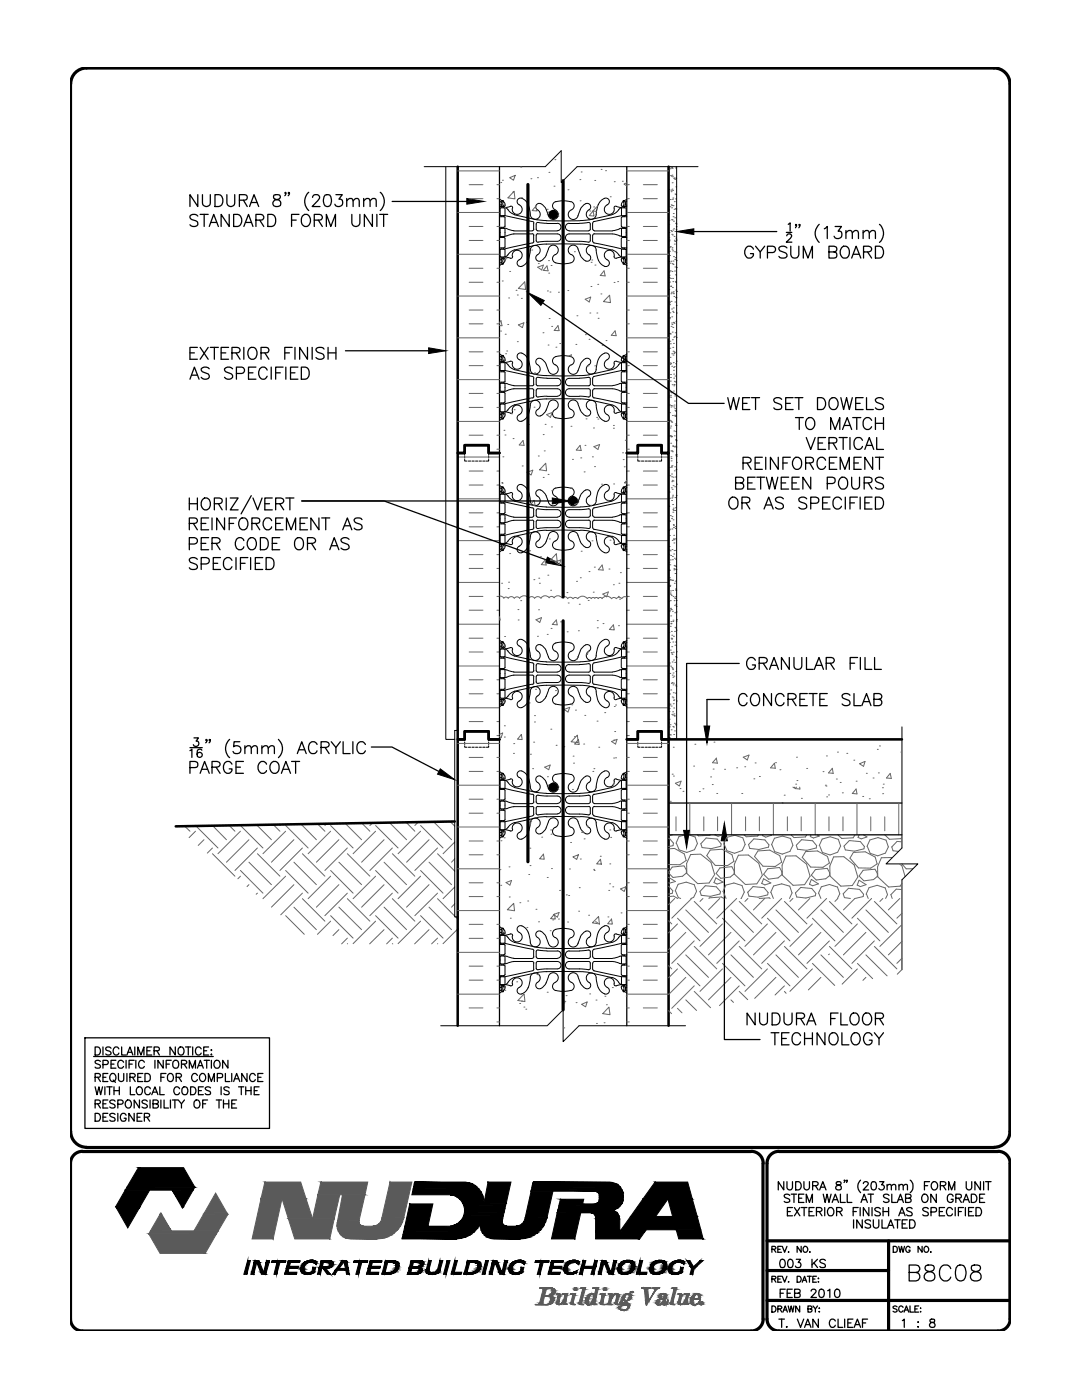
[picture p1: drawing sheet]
<svg xmlns="http://www.w3.org/2000/svg" width="216mm" height="279mm" viewBox="0 0 216 279" stroke-linecap="round" stroke-linejoin="round" font-family="sans-serif">
<!-- layer: HATCH -->
<g fill="none" stroke="#666" stroke-width=".2">
<path d="M91.3 34.1h8.4M93.6 39.7h2.8M93.6 36.9h2.8M99.2 39.7h.5M99.2 36.9h.5M125.1 34.1h8.3M125.1 39.7h.5M125.1 36.9h.5M128.4 39.7h2.8M128.4 36.9h2.8M133.4 37.8h.1M133.6 33.3h.1"/>
<path d="M133.7 33.7h.1M133.7 39.8h.1M133.8 35h.1M133.9 38h.1M133.9 33.5h.1M133.9 38.3h.1M134 35.2h.1M134 33.4h.1M134.1 35h.1M134.1 37.7h.1M134.1 36.5h.1M134.1 33.6h.1"/>
<path d="M134.2 39.8h.1M134.2 38h.1M134.2 35.3h.1M134.3 39.5h.1M134.4 35.6h.1M134.5 35.5h.1M134.6 35.8h.1M134.7 38.7h.1M134.8 33.5h.1M134.8 39.7h.1M134.8 38.8h.1M134.8 35.6h.1"/>
<path d="M134.8 37.3h.1M91.3 59.1h8.4M91.3 50.7h8.4M91.3 42.4h8.4M93.6 56.3h2.8M93.6 48h2.8M93.6 53.5h2.8M93.6 45.2h2.8M99.2 56.3h.5M99.2 48h.5M99.2 53.5h.5M99.2 45.2h.5"/>
<path d="M125.1 59.1h8.3M125.1 50.7h8.3M125.1 42.4h8.3M125.1 56.3h.5M125.1 48h.5M125.1 53.5h.5M125.1 45.2h.5M128.4 56.3h2.8M128.4 48h2.8M128.4 53.5h2.8M128.4 45.2h2.8M133.4 41.9h.1"/>
<path d="M133.4 44.9h.1M133.4 47.4h.1M133.4 52.2h.1M133.4 57.8h.1M133.5 46.4h.1M133.5 44h.1M133.5 48.1h.1M133.5 47.9h.1M133.5 54.3h.1M133.5 55.4h.1M133.5 54.9h.1M133.6 49.4h.1"/>
<path d="M133.6 50.2h.1M133.6 51h.1M133.6 56.3h.1M133.7 41.3h.1M133.7 52.5h.1M133.7 54h.1M133.7 49.2h.1M133.8 55.6h.1M133.8 57.1h.1M133.8 46h.1M133.8 57.2h.1M133.9 58.6h.1"/>
<path d="M133.9 52.1h.1M133.9 40.9h.1M134 58.3h.1M134 41.5h.1M134 46.2h.1M134 43.8h.1M134 41h.1M134 46.8h.1M134.1 49.4h.1M134.1 54.2h.1M134.1 49.7h.1M134.1 43.9h.1"/>
<path d="M134.1 52.6h.1M134.2 57.4h.1M134.2 46.9h.1M134.2 50.1h.1M134.2 55.6h.1M134.3 45.9h.1M134.3 56.2h.1M134.3 58.5h.1M134.3 41h.1M134.3 52.1h.1M134.3 43.3h.1M134.3 52.8h.1"/>
<path d="M134.3 42.6h.1M134.3 58.2h.1M134.4 44.1h.1M134.4 51.2h.1M134.4 58.6h.1M134.4 45.7h.1M134.5 59.2h.1M134.5 47.2h.1M134.5 41.8h.1M134.5 48.7h.1M134.5 47.9h.1M134.5 40.2h.1"/>
<path d="M134.6 50.2h.1M134.6 54.1h.1M134.6 51.8h.1M134.6 43.5h.1M134.6 48.2h.1M134.7 53.3h.1M134.7 51.4h.1M134.8 54.8h.1M134.8 56.2h.1M134.8 41.6h.1M134.8 56.4h.1M134.8 59.4h.1"/>
<path d="M134.8 44.6h.1M134.8 57.9h.1M134.8 47.5h.1M134.9 59.4h.1M134.9 41.7h.1M134.9 45.8h.1M134.9 50.4h.1M134.9 52h.1M134.9 45.2h.1M134.9 44.7h.1M135 47.9h.1M135 53.4h.1"/>
<path d="M135 58.2h.1M91.3 75.8h8.4M91.3 67.4h8.4M93.6 73h2.8M93.6 64.6h2.8M93.6 78.5h2.8M93.6 70.2h2.8M93.6 61.9h2.8M99.2 73h.5M99.2 64.6h.5M99.2 78.5h.5M99.2 70.2h.5"/>
<path d="M99.2 61.9h.5M125.1 75.8h8.3M125.1 67.4h8.3M125.1 73h.5M125.1 64.6h.5M125.1 78.5h.5M125.1 70.2h.5M125.1 61.9h.5M128.4 73h2.8M128.4 64.6h2.8M128.4 78.5h2.8M128.4 70.2h2.8"/>
<path d="M128.4 61.9h2.8M133.4 77.8h.1M133.5 79.3h.1M133.5 79.1h.1M133.5 60.7h.1M133.5 60.1h.1M133.6 60.4h.1M133.6 63.6h.1M133.6 66.5h.1M133.6 63.4h.1M133.6 60.8h.1M133.7 62.4h.1"/>
<path d="M133.7 66.6h.1M133.7 68.1h.1M133.7 69.5h.1M133.7 72.7h.1M133.7 71.3h.1M133.7 72.4h.1M133.7 68.6h.1M133.7 76.1h.1M133.7 66.7h.1M133.8 74.7h.1M133.8 78.9h.1M133.8 75.3h.1"/>
<path d="M133.8 78.3h.1M133.8 79.3h.1M133.8 72.5h.1M133.9 60.1h.1M133.9 65.1h.1M134 78.4h.1M134 61.7h.1M134 64.5h.1M134 63.2h.1M134 70.6h.1M134 73.1h.1M134.1 64.8h.1"/>
<path d="M134.1 66.3h.1M134.1 76.8h.1M134.2 67.8h.1M134.2 62.1h.1M134.3 69.3h.1M134.3 65.3h.1M134.3 70.9h.1M134.3 70.1h.1M134.3 72.4h.1M134.3 62.3h.1M134.3 61.5h.1M134.3 64.3h.1"/>
<path d="M134.4 73.9h.1M134.4 68.5h.1M134.4 73.3h.1M134.4 78h.1M134.4 75.5h.1M134.4 64.4h.1M134.4 74.7h.1M134.4 67.3h.1M134.5 77h.1M134.5 70.6h.1M134.5 70.2h.1M134.5 76.7h.1"/>
<path d="M134.5 64.5h.1M134.5 78.5h.1M134.5 73.2h.1M134.5 76.1h.1M134.6 67.1h.1M134.6 70.3h.1M134.6 79h.1M134.7 60.3h.1M134.7 75h.1M134.7 66.4h.1M134.7 76.2h.1M134.8 72.6h.1"/>
<path d="M134.8 78.7h.1M134.8 64.1h.1M134.9 60.9h.1M134.9 67.3h.1M134.9 72.1h.1M135 62.5h.1M91.3 84.1h8.4M91.3 91.2h8.4M91.3 99.6h8.4M93.6 81.3h2.8M93.6 86.9h2.8M93.6 96.8h2.8"/>
<path d="M93.6 94h2.8M99.2 89.6h.5M99.2 81.3h.5M99.2 86.9h.5M99.2 96.8h.5M99.2 94h.5M125.1 84.1h8.3M125.1 89.6h.5M125.1 81.3h.5M125.1 86.9h.5M125.1 91.2h8.3M125.1 99.6h8.3"/>
<path d="M125.1 96.8h.5M125.1 94h.5M128.4 81.3h2.8M128.4 86.9h2.8M128.4 96.8h2.8M128.4 94h2.8M133.4 81h.1M133.5 87.2h.1M133.5 98.2h.1M133.6 80.8h.1M133.6 93.3h.1M133.6 87h.1"/>
<path d="M133.6 82.4h.1M133.6 99.4h.1M133.7 83.9h.1M133.7 94.9h.1M133.7 85.4h.1M133.7 86.9h.1M133.8 88.5h.1M133.8 85h.1M133.8 84h.1M133.9 90h.1M133.9 80.9h.1M133.9 91.2h.1"/>
<path d="M133.9 81.2h.1M133.9 91.5h.1M133.9 87.1h.1M133.9 87.2h.1M133.9 92h.1M133.9 84.1h.1M134 93h.1M134 93.2h.1M134 97.4h.1M134 94.6h.1M134 95.2h.1M134 99.9h.1"/>
<path d="M134 87.1h.1M134 96.1h.1M134 99.4h.1M134 84.3h.1M134 90h.1M134.1 92.9h.1M134.1 97.6h.1M134.1 81h.1M134.1 95.9h.1M134.2 99.2h.1M134.2 82.9h.1M134.2 90.2h.1"/>
<path d="M134.2 89h.1M134.2 98.8h.1M134.3 89.1h.1M134.3 95.2h.1M134.3 96.9h.1M134.3 96h.1M134.5 81.2h.1M134.5 86h.1M134.5 80.8h.1M134.5 87h.1M134.5 89.2h.1M134.5 94h.1"/>
<path d="M134.6 80h.1M134.6 82.9h.1M134.6 81.6h.1M134.6 89.1h.1M134.6 93.2h.1M134.6 97.1h.1M134.7 83.1h.1M134.7 99.3h.1M134.7 81.9h.1M134.7 84.6h.1M134.7 95.2h.1M134.8 83h.1"/>
<path d="M134.8 84.9h.1M134.8 86.1h.1M134.8 82.1h.1M134.8 87.8h.1M134.8 87.7h.1M134.8 91h.1M134.8 90.7h.1M134.9 89.2h.1M134.9 84.9h.1M134.9 93.7h.1M134.9 90.7h.1M134.9 98.9h.1"/>
<path d="M134.9 88h.1M135 92.3h.1M135 91h.1M135 96.6h.1M91.3 107.9h8.4M91.3 116.2h8.4M93.6 105.1h2.8M93.6 113.4h2.8M93.6 102.3h2.8M93.6 110.7h2.8M93.6 119h2.8M99.2 105.1h.5"/>
<path d="M99.2 113.4h.5M99.2 102.3h.5M99.2 110.7h.5M99.2 119h.5M99.7 118.9l.5 .1 .3 .4M100.5 119.4l.5-.2 .4 .2 .6-.3 .6 .3 .6-.3 .5 .3M106.7 119.4l-.6-.3-.6 .3a1.12 1.12 0 0 0-1.8 0M107.9 119.4a.78 .78 0 0 0-1.2 0M109.6 119.3a.99 .99 0 0 0-1.7 .1M110.6 119.3l-.5-.3-.5 .3M112.1 119.3a.95 .95 0 0 0-1.6 0M112.1 119.3l.6-.2 .6 .4"/>
<path d="M113.2 119.5l.6-.3 .5 .3 .5-.3 .5 .3a1.18 1.18 0 0 1 1.9 0M118 119.4l-.4-.2-.4 .2M119.4 119.5a.42 .42 0 0 0-.7-.1 .44 .44 0 0 0-.7 .1M120.2 119.4l-.4-.2-.4 .2M125.1 107.9h8.3M125.1 116.2h8.3M125.1 105.1h.5M125.1 113.4h.5M125.1 102.3h.5M125.1 110.7h.5M125.1 119h.5M125.1 119.2l-.6-.1-.4 .4-.6-.3-.5 .3-.5-.3-.5 .3a1.18 1.18 0 0 0-1.9 0"/>
<path d="M128.4 105.1h2.8M128.4 113.4h2.8M128.4 102.3h2.8M128.4 110.7h2.8M128.4 119h2.8M133.4 109.8h.1M133.4 110.7h.1M133.4 101.1h.1M133.4 105.9h.1M133.4 101h.1M133.5 112.2h.1M133.5 115.9h.1"/>
<path d="M133.5 103.9h.1M133.5 113.8h.1M133.5 109.1h.1M133.6 115.3h.1M133.6 113.8h.1M133.6 106.9h.1M133.6 109.8h.1M133.6 117h.1M133.6 104h.1M133.7 116.8h.1M133.7 105.6h.1M133.7 112.7h.1"/>
<path d="M133.7 118.3h.1M133.7 115.6h.1M133.7 119.9h.1M133.7 111.7h.1M133.7 102.9h.1M133.7 109.9h.1M133.8 117.9h.1M133.8 118.6h.1M133.8 110.9h.1M133.8 115.8h.1M134 118.8h.1M134 103.5h.1"/>
<path d="M134.1 105.6h.1M134.1 109.7h.1M134.1 103.1h.1M134.1 115.8h.1M134.1 107.9h.1M134.2 111.7h.1M134.2 111.1h.1M134.2 100.7h.1M134.2 117.8h.1M134.2 115.8h.1M134.3 102.2h.1M134.3 101.7h.1"/>
<path d="M134.3 103.7h.1M134.3 119h.1M134.3 101.4h.1M134.3 104.7h.1M134.3 107.6h.1M134.4 105.3h.1M134.4 104.9h.1M134.4 101.9h.1M134.4 106.8h.1M134.4 107.6h.1M134.4 110.6h.1M134.5 108.4h.1"/>
<path d="M134.5 113.7h.1M134.5 113.5h.1M134.5 109.9h.1M134.5 119.9h.1M134.5 112.8h.1M134.5 107.7h.1M134.5 111.4h.1M134.5 116.4h.1M134.5 119.3h.1M134.6 112.9h.1M134.6 113.6h.1M134.6 101.9h.1"/>
<path d="M134.7 114.5h.1M134.7 116h.1M134.7 105.5h.1M134.7 105.1h.1M134.7 119.5h.1M134.8 117.5h.1M134.8 101.3h.1M134.8 109.8h.1M134.8 119.1h.1M134.8 107.5h.1M134.8 111.6h.1M134.8 113.1h.1"/>
<path d="M134.8 117.8h.1M134.9 113.7h.1M134.9 119.8h.1M91.3 124.6h8.4M91.3 132.9h8.4M93.6 121.8h2.8M93.6 130.1h2.8M93.6 138.5h2.8M93.6 127.4h2.8M93.6 135.7h2.8M99.2 121.8h.5M99.2 130.1h.5"/>
<path d="M99.2 138.5h.5M99.2 127.4h.5M99.2 135.7h.5M125.1 124.6h8.3M125.1 132.9h8.3M125.1 121.8h.5M125.1 130.1h.5M125.1 138.5h.5M125.1 127.4h.5M125.1 135.7h.5M128.4 121.8h2.8M128.4 130.1h2.8"/>
<path d="M128.4 138.5h2.8M128.4 127.4h2.8M128.4 135.7h2.8M133.4 120h.1M133.5 126.2h.1M133.5 132.7h.1M133.5 122.1h.1M133.6 128.2h.1M133.6 132.3h.1M133.6 138.5h.1M133.7 134.4h.1M133.7 121.8h.1"/>
<path d="M133.7 125h.1M133.7 129.7h.1M133.8 121.4h.1M133.8 121.5h.1M133.8 122.9h.1M133.8 133h.1M133.8 137.7h.1M133.9 124.4h.1M133.9 124.1h.1M133.9 124.5h.1M133.9 130.2h.1M133.9 127.4h.1"/>
<path d="M134 126h.1M134 136.4h.1M134 121.7h.1M134 127.5h.1M134 130.3h.1M134 129.1h.1M134 126.8h.1M134 133.3h.1M134.1 130.6h.1M134.1 136.2h.1M134.1 132.1h.1M134.1 134.7h.1"/>
<path d="M134.1 139.1h.1M134.2 122h.1M134.2 133.4h.1M134.2 133.6h.1M134.3 135.2h.1M134.3 124h.1M134.3 128.1h.1M134.3 136.7h.1M134.3 134.3h.1M134.3 123.8h.1M134.3 139.3h.1M134.3 138.2h.1"/>
<path d="M134.3 130.2h.1M134.4 139.8h.1M134.4 136.3h.1M134.4 127h.1M134.4 131.7h.1M134.5 134.9h.1M134.5 139.7h.1M134.6 126h.1M134.6 120.8h.1M134.6 132.2h.1M134.6 122.3h.1M134.7 128.8h.1"/>
<path d="M134.7 125.2h.1M134.7 138.3h.1M134.8 136.7h.1M134.8 128.1h.1M134.8 125.3h.1M134.8 131h.1M134.8 120.6h.1M134.8 134h.1M134.9 136.9h.1M134.9 122.1h.1M134.9 123.9h.1M134.9 121h.1"/>
<path d="M134.9 125.8h.1M134.9 131.2h.1M135 123.6h.1M135 130.1h.1M135 139.9h.1M91.3 156.7h8.4M91.3 148.4h8.4M91.3 141.3h8.4M93.6 154h2.8M93.6 159.5h2.8M93.6 151.2h2.8M93.6 144h2.8"/>
<path d="M99.2 154h.5M99.2 159.5h.5M99.2 151.2h.5M99.2 146.8h.5M99.2 144h.5M125.1 156.7h8.3M125.1 148.4h8.3M125.1 154h.5M125.1 159.5h.5M125.1 151.2h.5M125.1 141.3h8.3M125.1 146.8h.5"/>
<path d="M125.1 144h.5M128.4 154h2.8M128.4 159.5h2.8M128.4 151.2h2.8M128.4 144h2.8M133.4 140.5h.1M133.4 144.3h.1M133.5 142h.1M133.5 147.2h.1M133.5 143.5h.1M133.5 141.4h.1M133.6 145.1h.1"/>
<path d="M133.6 140.7h.1M133.6 146.6h.1M133.6 147.3h.1M133.7 140.5h.1M133.7 144.6h.1M133.8 146.7h.1M133.9 140.9h.1M133.9 145.7h.1M134 142.6h.1M134.2 142.7h.1M134.2 142.1h.1M134.3 145h.1"/>
<path d="M134.3 140.4h.1M134.4 145.1h.1M134.4 141.3h.1M134.4 146.6h.1M134.5 142.5h.1M134.5 142.8h.1M134.5 144.3h.1M134.5 142.9h.1M134.6 145.9h.1M134.6 147.4h.1M134.8 144.5h.1M134.8 144.7h.1"/>
<path d="M36.9 164.9l1 1M39 165.9l-1.3 1.3M39.1 164.9l4.4 4.3M40.7 167.6l-1.1 1.1M42.4 169.2l-1 1.1M42.4 170.4l4.5 4.5M42.4 164.8l2.8 2.8M45.7 164.7l1.2 1.2M46.9 164.7h.1M48 165.9l-4.5 4.5M48 174.9l-.5 .5M48 173.7l4.5 4.6"/>
<path d="M48 164.7l4.5 4.5M49.7 167.6l-4.5 4.5M49.7 176.6l-.4 .3M49.7 172.1l4.5 4.5M51.2 164.7l3 2.9M51.4 169.2l-4.5 4.5M51.4 178.3l-.3 .2M51.4 170.4l4.5 4.5M54.5 164.6l1.4 1.3M56.1 164.6l-.2 .1M57 165.9l-4.5 4.5M57 174.9l-4.5 4.5"/>
<path d="M57 173.7l4.5 4.6M57 164.7l4.5 4.5M58.6 167.6l-4.4 4.5M58.6 176.6l-4.4 4.4M58.6 172.1l4.5 4.5M60.1 164.5l3 3.1M60.3 169.2l-4.4 4.5M60.3 178.3l-4.3 4.3M60.3 179.4l4.5 4.4M60.3 170.4l4.5 4.5M63.4 164.5l1.4 1.4M65.2 164.4l-.4 .3"/>
<path d="M66 165.9l-4.5 4.5M66 174.9l-4.5 4.5M66 173.7l4.5 4.6M66 164.7l4.5 4.5M67.6 167.6l-4.5 4.5M67.6 176.6l-4.5 4.4M67.6 172.1l4.6 4.5M68.9 164.3l3.3 3.3M69.3 169.2l-4.5 4.5M69.3 178.3l-4.5 4.4M69.3 179.4l4.5 4.4M69.3 170.4l4.5 4.5"/>
<path d="M72.2 164.3l1.6 1.6M74.4 164.2l-.6 .5M74.9 165.9l-4.4 4.5M74.9 174.9l-4.4 4.5M74.9 173.7l4.5 4.6M74.9 164.7l4.5 4.5M76.6 167.6l-4.4 4.5M76.6 176.6l-4.4 4.4M76.6 172.1l4.5 4.5M77.7 164.2l3.4 3.4M78.3 169.2l-4.5 4.5M78.3 178.3l-4.5 4.4"/>
<path d="M78.3 179.4l4.5 4.4M78.3 170.4l4.5 4.5M81 164.1l1.8 1.8M83.5 164.1l-.7 .6M83.9 165.9l-4.5 4.5M83.9 174.9l-4.5 4.5M83.9 173.7l4.5 4.6M83.9 164.7l4.5 4.5M85.6 167.6l-4.5 4.5M85.6 176.6l-4.5 4.4M85.6 172.1l4.5 4.5M86.5 164l3.6 3.6"/>
<path d="M87.3 169.2l-4.5 4.5M87.3 178.3l-4.5 4.4M87.3 179.4l3.4 3.4M87.3 170.4l3.4 3.4M89.8 164l.9 .9M90.7 171.4l-.6 .7M90.7 168l-2.3 2.4M90.7 177l-2.3 2.4M91.3 173.4h8.4M91.3 165h8.4M93.6 178.9h2.8M93.6 170.6h2.8"/>
<path d="M93.6 162.3h2.8M93.6 176.2h2.8M93.6 167.8h2.8M99.2 178.9h.5M99.2 170.6h.5M99.2 162.3h.5M99.2 176.2h.5M99.2 167.8h.5M125.1 173.4h8.3M125.1 165h8.3M125.1 178.9h.5M125.1 170.6h.5"/>
<path d="M125.1 162.3h.5M125.1 176.2h.5M125.1 167.8h.5M128.4 178.9h2.8M128.4 170.6h2.8M128.4 162.3h2.8M128.4 176.2h2.8M128.4 167.8h2.8M133.4 174.1l.7-1.1 2.4-.2 .5 .8v.6l-.8 .7-1.9 .2-.9-.9M133.4 178.9l1-.1 .8 .5M133.4 169.4l1.2-.1 1.9 1.1 .4 1.3-1.2 .9-2.3-.1M133.4 176.9l.9 .9-.2 .5-.7 .1"/>
<path d="M133.4 167.3l1 1-.1 .5-.9 .1M133.4 175.1l1.4 .8-1.2 .4-.2-.1M133.4 166.6l.3 .1 .5-.1M134.6 179.3l-1.2 1.2M134.7 177.8l.6-1.3 1.6-.4 1.6 .5 .5 1.3-.6 1.2-.5 .2M134.8 177.8l.6 1.3 .4 .2M134.9 163v2.8M136.8 166.6l-1.3 .3-.6 1.4M137.4 166.6l1.3 .4 .5 1.3-.6 1.3-1.6 .5-1.5-.5-.5-1.3M137.6 160.3v6.3M137.8 170.5h2l2.1 1.6 .7 2.4-1.1 1.7-2.3 .1-2.2-2v-2zM138 179.3l-4 3.9"/>
<path d="M138.5 179.9l4.5 4.5M139.1 166.6l.3 .2 2.3-.2M140.3 179.3l-.6 .6M140.4 163v2.8M140.7 176.8l2.2 .2 .9 1-.1 .4-2 .5-1.8-.2-.2-.8zM140.9 167.2l2.2 .3 .8 .9-.1 .5-1.9 .5-1.8-.3-.3-.7zM141.4 179.3l.1-.1 2.4-.2 .6 .3M142.6 166.6h.1M142.6 166.6l.7 .3 .9-.3M142.8 175.2l1.5 .9-1.2 .3-.6-.3zM143.2 163v2.8M143.6 179.3l-2.2 2.3"/>
<path d="M143.7 173.2l2.3-.2 .5 .8v.6l-.8 .6-1.9 .3-.9-1zM144.1 169.5l-2.4 .2-.7 1.1 1.7 1.9h2.5l1.2-.8-.3-1.3-2-1.1M144.2 178l.6-1.4 1.6-.4 1.7 .5 .4 1.3-.7 1.3M144.3 178l.6 1.3M144.4 168.4l.6-1.3 1.6-.4 1.6 .5 .5 1.3-.6 1.2-1.5 .6-1.6-.5-.5-1.3M146 160.3v6.3M147 179.3l-4 3.9M147.3 170.7l2-.1 2.1 1.7 .7 2.4-1.1 1.7-2.3 .1-2.1-2-.1-2zM147.5 179.9l4.5 4.5M148.5 166.6l.4 .4 2.3-.1 .2-.3M148.8 163v2.8M149.2 178l.3 .8 1.8 .3 1.9-.5 .1-.5-.8-.9-2.2-.3-1.1 1.2"/>
<path d="M149.2 179.3l-.6 .6M150.4 167.4l2.2 .2 .8 1-.1 .5-1.9 .4-1.8-.2-.2-.7zM151.2 169.8l2.4-.1 2 1.1 .4 1.3-1.3 .8h-2.5l-1.6-2zM151.5 179.3l2-.1 .2 .1M151.5 163v2.8M152.2 166.6v.2l.6 .3 1.1-.4-.1-.1M152.4 175.4l1.4 .8-1.2 .4-.6-.3zM152.6 179.3l-2.3 2.3M153.2 173.4l2.3-.3 .5 .9v.6l-.7 .6-2 .3-.9-1zM153.8 178.1l.6-1.3 1.6-.4 1.6 .5 .4 1.3-.5 1.1M153.9 178.1l.4 1.2M153.9 168.6l.6-1.3 1.6-.4 1.6 .4 .5 1.4-.6 1.2-1.5 .6-1.5-.5-.6-1.4"/>
<path d="M154.3 160.3v6.3M156 179.3l-4 3.9M156.5 179.9l4.5 4.5M156.8 170.8h2l2.1 1.7 .7 2.4-1.1 1.7-2.2 .1-2.2-2v-2zM157.1 163v2.8M157.8 166.6l.6 .6 2.3-.2 .3-.4M158.2 179.3l-.6 .6M159.8 177.1l2.2 .2 .8 1-.1 .5-1.9 .4-1.8-.2-.3-.8zM159.9 163v2.8M159.9 167.6l2.3 .2 .8 1-.1 .4-1.9 .5-1.9-.2-.2-.8zM160.8 170l2.3-.2 2 1.1 .4 1.3-1.3 .9-2.4-.1-1.7-1.9zM161.6 179.3l-2.3 2.3"/>
<path d="M161.8 166.6l-.1 .3 .6 .3 1.2-.3-.5-.3M162.7 160.3v6.3M162.7 173.6l2.4-.3 .4 .8v.6l-.7 .7-1.9 .2-1-.9zM163.3 178.3l.6-1.3 1.6-.5 1.6 .5 .5 1.4-.5 .9M163.3 176.4l-1.4-.9-.4 1 .7 .3 1.1-.4M163.4 178.3l.4 1M163.5 168.8l.6-1.3 1.6-.5 1.6 .5 .4 1.4-.6 1.2-1.5 .5-1.5-.5-.6-1.3M164.9 179.3l-3.9 3.9M165.4 163v2.8M165.5 179.9l4.5 4.5M166.3 171h2.1l2 1.6 .8 2.4-1.1 1.7-2.3 .2-2.2-2.1v-2zM167.2 179.3l-.6 .6"/>
<path d="M167.2 166.6l.8 .7 2.2-.1 .4-.6M168.2 163v2.8M169.5 167.8l2.2 .2 .8 .9-.1 .5-1.9 .5-1.8-.3-.3-.7zM169.7 179.3l-1.2-.2-.3-.7 1.1-1.1 2.2 .2 .8 1-.1 .4-1.6 .4M170.3 170.1l2.3-.1 2 1.1 .4 1.3-1.2 .9-2.5-.1-1.7-1.9zM170.6 179.3l-2.3 2.3M171 160.3v6.3M171.4 175.7l1.4 .9-1.1 .3-.7-.3zM171.4 166.6l-.2 .5 .6 .3 1.2-.4-.7-.4M172.2 173.7l2.4-.2 .5 .8v.6l-.8 .6-1.9 .3-1-1zM172.8 178.5l.6-1.3 1.6-.5 1.6 .5 .5 1.3-.4 .8M172.9 178.5l.3 .8"/>
<path d="M173 168.9l.6-1.3 1.6-.4 1.6 .5 .5 1.3-.6 1.3-1.6 .5-1.5-.5-.5-1.4M173.8 163v2.8M173.9 179.3l-3.9 3.9M174.5 179.9l4.5 4.5M176.2 179.3l-.6 .6M176.5 166.6l1 .9 2.3-.1 .2-.4M176.5 163v2.8M178 171.2h-2.1l-.8 1.8v2l2.2 2 2.3-.1M179.3 160.3v6.3M179.5 172.4l.5 .4 .6 2.1M179.5 179.3l-2.2 2.3M180 172.4l.8 1h1.3"/>
<path d="M180 168l-1-.1-1.1 1.1 .3 .8 1.1 .1M180 177.5l-1.2-.1-1 1.1 .2 .8M180 176.3l-.4 .6M57 182.7l3.7 3.8M58.6 181l4.5 4.5M66 183.8l-2.7 2.7M66 182.7l4.5 4.5M67.6 185.5l-1.2 1.2M67.6 181l4.6 4.5M69.3 187.2l-1.1 1.2M69.3 188.3l.1 .1M74.9 183.8l-4.4 4.5"/>
<path d="M74.9 182.7l4.5 4.5M76.6 185.5l-2.8 2.9M76.6 181l4.5 4.5M78.3 187.2l-1.2 1.2M78.3 188.3l.1 .1M83.9 183.8l-4.5 4.5M83.9 182.7l4.5 4.5M85.6 185.5l-2.9 2.9M85.6 181l4.5 4.5M87.3 187.2l-1.2 1.2M87.3 188.3v.1M90.7 180.4l-.6 .6"/>
<path d="M90.9 183l.4 .4M91.3 185.4l-2.9 2.9M91.3 198.4h8.4M91.3 190.1h8.4M91.3 181.7h8.4M93.6 195.6h2.8M93.6 187.3h2.8M93.6 192.8h2.8M93.6 184.5h2.8M99.2 195.6h.5M99.2 187.3h.5M99.2 192.8h.5"/>
<path d="M99.2 184.5h.5M125.1 198.4h8.3M125.1 190.1h8.3M125.1 181.7h8.3M125.1 195.6h.5M125.1 187.3h.5M125.1 192.8h.5M125.1 184.5h.5M128.4 195.6h2.8M128.4 187.3h2.8M128.4 192.8h2.8M128.4 184.5h2.8"/>
<path d="M133.4 192.7l.6 .7M133.4 183.8l.6 .6M135.2 184.4l-1.8 1.8M135.2 193.4l-1.8 1.7M135.2 192.3l4.5 4.5M135.2 183.2l4.5 4.6M136.8 186.1l-3.4 3.4M136.8 195.1l-3.4 3.4M136.8 199.5l2.2 2.2M136.8 190.6l4.6 4.5M136.8 181.6l4.6 4.5M138.5 187.8l-4.5 4.5"/>
<path d="M138.5 196.8l-4.5 4.4M138.5 197.9l3.3 3.2M138.5 188.9l4.5 4.5M144.2 184.4l-4.5 4.5M144.2 193.4l-4.5 4.5M144.2 192.3l4.4 4.5M144.2 183.2l4.4 4.6M145.9 186.1l-4.5 4.5M145.9 195.1l-4.5 4.4M145.9 199.5l.5 .6M145.9 190.6l4.4 4.5M145.9 181.6l4.4 4.5"/>
<path d="M147.5 187.8l-4.5 4.5M147.5 196.8l-3.9 3.9M147.5 197.9l1.7 1.6M147.5 188.9l4.5 4.5M153.1 184.4l-4.5 4.5M153.1 193.4l-4.5 4.5M153.1 192.3l4.5 4.5M153.1 183.2l4.5 4.6M154.8 186.1l-4.5 4.5M154.8 195.1l-4.2 4.1M154.8 190.6l4.5 4.5M154.8 181.6l4.5 4.5"/>
<path d="M156.5 187.8l-4.5 4.5M156.5 196.8l-1.8 1.8M156.5 197.9l.4 .3M156.5 188.9l4.5 4.5M162.1 184.4l-4.5 4.5M162.1 193.4l-4.5 4.5M162.1 192.3l4.5 4.4M162.1 183.2l4.5 4.6M163.8 186.1l-4.5 4.5M163.8 195.1l-2.5 2.5M163.8 190.6l4.5 4.5M163.8 181.6l4.5 4.5"/>
<path d="M165.5 187.8l-4.5 4.5M165.5 190.4l-.2 .1M165.5 188.9l4.5 4.5M171.1 184.4l-4.5 4.5M171.1 193.4l-3.1 3M171.1 192.3l3 3M171.1 183.2l4.5 4.6M172.8 186.1l-4.5 4.5M172.8 195.1l-.6 .6M172.8 190.6l4.2 4.2M172.8 181.6l4.5 4.5M174.5 187.8l-4.5 4.5"/>
<path d="M174.5 188.9l4.5 4.5M180 182.3l-1 .9M180 191.2l-1 1.1M180 187.9l-2.7 2.7M180 184.5l-4.4 4.4M180 193.5l-1 .9M93.6 201.2h2.8M99.2 203.9h.5M99.2 201.2h.5M125.1 203.9h.5M125.1 201.2h.5M128.4 201.2h2.8"/>
<path d="M133.4 201.7l.6 .6M135.2 201.2l.9 .9"/>
</g>
<!-- layer: LINE9 -->
<g fill="none" stroke="#000" stroke-width=".2">
<path d="M89 33.3v114.3h1.7M135 33.3v114.3M92.7 91.7v.3h.5M92.7 90.4v.3M92.7 91v.4M93.4 92h.5M94.2 92h.4M94.9 92h.4M95.6 92h.5M96.3 92h.5M97.5 91.7v.3h-.5M97.5 90.4v.3"/>
<path d="M97.5 91v.4M127.3 91.7v.3h.4M127.3 90.4v.3M127.3 91v.4M128 92h.5M128.7 92h.5M129.4 92h.5M130.1 92h.5M130.8 92h.5M132 91.7v.3h-.5M132 90.4v.3M132 91v.4"/>
<path d="M91.3 145.8h-.6v37.2h.6M92.7 148.8v.3h.5M92.7 147.6v.3M92.7 148.1v.5M93.4 149.1h.5M94.2 149.1h.4M94.9 149.1h.4M95.6 149.1h.5M96.3 149.1h.5M97.5 148.8v.3h-.5M97.5 147.6v.3M97.5 148.1v.5"/>
<path d="M127.3 148.8v.3h.4M127.3 147.6v.3M127.3 148.1v.5M128 149.1h.5M128.7 149.1h.5M129.4 149.1h.5M130.1 149.1h.5M130.8 149.1h.5M132 148.8v.3h-.5M132 147.6v.3M132 148.1v.5M180 145.1v24.1l-3.2 3.2h6.3l-3.1 3.2v17.9"/>
<path d="M87.9 204.7h21.3l3.2-3.2v6.4l3.1-3.2h21.3"/>
</g>
<!-- layer: LINE50 -->
<path d="M91.3 33.3v57.1h1.4v-1.6h4.8v1.6h2.2h-2.2v-1.6h-4.8v1.6h-1.4v57.2h1.4v-1.6h4.8v1.6h2.2h-2.2v-1.6h-4.8v1.6h-1.4v57.1M133.4 33.3v57.1h-1.4v-1.6h-4.7v1.6h-2.2h2.2v-1.6h4.7v1.6h1.4v57.2h-1.4v-1.6h-4.7v1.6h-2.2h2.2v-1.6h4.7v1.6h1.4M133.4 147.6v57.1M133.4 147.6h46.6M90.7 163.9l-55.6 1" fill="none" stroke="#000" stroke-width=".51"/>
<!-- layer: LINE3 -->
<g fill="#000" stroke="#000" stroke-width=".2">
<path d="M109.9 43.1h1l-.2 .2zM110.1 42.3h.6zM114.1 99.5h.6zM113.8 100.3h1.1l-.2 .2zM109.9 157.4h1l-.2 .2zM110.1 156.6h.6z"/>
<path d="M109.9 42.5l-.1 .3h1.2zM109.9 42.5h1l.1 .3z"/>
<path d="M109.9 42.5h1l-.8-.2zM110.1 42.3h.6l.2 .2z"/>
<path d="M109.8 42.8l.1 .3h1zM109.8 42.8h1.2l-.1 .3z"/>
<path d="M109.9 43.1l.2 .2h.6zM110.1 43.3h.6z"/>
<path d="M113.8 99.7v.3h1.1zM113.8 99.7h1.1v.3z"/>
<path d="M113.8 99.7h1.1l-.8-.2zM114.1 99.5h.6l.2 .2z"/>
<path d="M113.8 100v.3h1.1zM113.8 100h1.1v.3z"/>
<path d="M113.8 100.3l.3 .2h.6zM114.1 100.5h.6z"/>
<path d="M109.9 156.8l-.1 .3h1.2zM109.9 156.8h1l.1 .3z"/>
<path d="M109.9 156.8h1l-.8-.2zM110.1 156.6h.6l.2 .2z"/>
<path d="M109.8 157.1l.1 .3h1zM109.8 157.1h1.2l-.1 .3z"/>
<path d="M109.9 157.4l.2 .2h.6zM110.1 157.6h.6z"/>
</g>
<g fill="none" stroke="#000" stroke-width=".63">
<path d="M105.3 36.8v135.2M112.4 36.1v83.1M112.4 123.9v77.6M153 247.6h48.5M153 253.6h24.3M153 259.5h48.5M177.3 247.6v18"/>
<circle cx="110.4" cy="42.8" r=".61"/>
<circle cx="114.4" cy="100" r=".61"/>
<circle cx="110.4" cy="157.1" r=".61"/>
</g>
<!-- layer: TEXT -->
<g fill="none" stroke="#000" stroke-width=".25">
<path d="M39.5 38.8v2.4l-1.6-2.4v2.4M40.4 38.8v1.7a.79 .79 0 0 0 .8 .7 .79 .79 0 0 0 .8-.7v-1.7M42.9 38.8a1.28 1.28 0 0 1 1.4 .6 1.28 1.28 0 0 1 0 1.5l-.6 .3h-.8zM45.3 38.8v1.7a.79 .79 0 0 0 .8 .7 .79 .79 0 0 0 .7-.7v-1.7M47.8 39.9h1.3a.59 .59 0 0 0 0-1l-1.3-.1v2.4M48.6 39.9l.7 1.3M54.7 38.9a.51 .51 0 0 0 .2 .8 .96 .96 0 0 1 1.1 1.1 .81 .81 0 0 1-.9 .4 .81 .81 0 0 1-.6-.8 1.05 1.05 0 0 1 1.1-.7l.2-.1 .1-.4a.97 .97 0 0 0-1.2-.3zM57 38.5h-.2l.2-.1v.1l-.2 .6M57.8 38.5h-.3l.1-.1 .2 .1-.3 .6M61.6 38.4a2.44 2.44 0 0 0 0 3.6M62.4 39.4l.1-.3a.81 .81 0 0 1 1-.2 .52 .52 0 0 1 .1 .8l-1.3 1.5h1.6M64.9 38.9a.83 .83 0 0 1 1.1 .4 1.91 1.91 0 0 1-.2 1.8 .75 .75 0 0 1-1.1-.3 1.94 1.94 0 0 1 .2-1.9z"/>
<path d="M67 38.8h1.3l-.7 .9a.77 .77 0 0 1 .8 .9 .77 .77 0 0 1-1 .6l-.4-.1-.2-.3M69.2 39.6v1.6M72.6 39.6v1.6M75.9 38.4a2.44 2.44 0 0 1 0 3.6M39.5 43.1a.87 .87 0 0 0-.9-.4 .87 .87 0 0 0-.7 .7l.4 .4 .7 .3a.59 .59 0 0 1 .5 .8 1.02 1.02 0 0 1-1.6 0M39.9 42.8h1.6M40.7 42.8v2.4M41.8 45.2l.8-2.4 1 2.4M42.1 44.4h1.1M45.7 42.8v2.4l-1.6-2.4v2.4M46.6 42.8h.8a1.29 1.29 0 0 1 .9 1.2 1.29 1.29 0 0 1-.9 1.2h-.8zM48.7 45.2l.9-2.4 .9 2.4"/>
<path d="M49 44.4h1.1M49.8 41.2l.9-2.4 .9 2.4M50.1 40.4h1.2M51.1 43.9h1a.59 .59 0 0 0 .5-.6l-.2-.4-.3-.1h-1v2.4M51.8 43.9l.8 1.3M53.4 42.8h.8a1.32 1.32 0 0 1 .8 1.2 1.32 1.32 0 0 1-.8 1.2h-.8zM58.2 43.9h.9M59.7 42.8h-1.5v2.4M60.3 43.1a.89 .89 0 0 1 1.1-.3 .89 .89 0 0 1 .5 .9 1.04 1.04 0 0 1-.2 1.1 1.04 1.04 0 0 1-1.1 .3 1.51 1.51 0 0 1-.3-2zM62.7 43.9h1.1a.59 .59 0 0 0 .5-.6l-.2-.4-.3-.1h-1.1v2.4M63.5 43.9l.8 1.3M65.1 45.2v-2.4l.9 2.4 .9-2.4v2.4"/>
<path d="M69.2 40.1l.5-.5 .6 .1 .2 1.5M70.2 42.8v1.7a.81 .81 0 0 0 .8 .7 .81 .81 0 0 0 .8-.7v-1.7M70.5 40.1l.5-.5 .6 .1 .1 1.5M72.6 40.1l.6-.5 .5 .1 .1 1.5M73.8 40.1l.6-.5 .6 .1 .1 1.5M74.3 42.8v2.4l-1.6-2.4v2.4M75.2 42.8v2.4M75.7 42.8h1.7M76.6 42.8v2.4M78.2 40.2h14.9M138.4 46.2h16.6M150.3 49.7a.89 .89 0 0 0-1-.6 .89 .89 0 0 0-.7 1 1.07 1.07 0 0 0 .3 1.1 1.07 1.07 0 0 0 1.1 .2l.3-.4v-.4h-.6"/>
<path d="M150.8 49.1l.9 1.2v1.2M152.6 49.1l-.9 1.2M153.1 50.4h1.1a.64 .64 0 0 0 .6-.6 .64 .64 0 0 0-.6-.7h-1.1v2.4M156.9 46.4h1.1M157 47.1l.2-.3 .4-.1 .3 .1 .1 .3-1.1 1.2h1.1M157 49.5a1.08 1.08 0 0 0-1.6 0 .61 .61 0 0 0 .5 .7l.7 .2a.63 .63 0 0 1 .4 .8 1.08 1.08 0 0 1-1.6 0M157.3 44.8l.4-.3v1.6M157.8 49.1v1.7a.81 .81 0 0 0 .8 .7 .81 .81 0 0 0 .8-.7v-1.7M158.9 44.9l-.1 .1-.1-.1h.2l-.2 .6M159.6 44.9l-.1 .1-.1-.1h.2l-.2 .6M160.3 51.5v-2.4l.9 2.4 .9-2.4v2.4M163.5 44.8a2.39 2.39 0 0 0 0 3.6"/>
<path d="M164.5 45.7l.6-.5v2.4M165.4 50.3l1.4-.1a.56 .56 0 0 0 0-.9l-1.4-.2v2.4l1.4-.1a.65 .65 0 0 0 .2-.7 .65 .65 0 0 0-.6-.4M166.6 45.2h1.3l-.7 .9a.77 .77 0 0 1 .8 .9 .77 .77 0 0 1-1 .6l-.4-.1-.2-.4M167.9 49.5l.2-.2a.89 .89 0 0 1 1.4 .8 1.04 1.04 0 0 1-.3 1.1 1.04 1.04 0 0 1-1.1 .2 1.45 1.45 0 0 1-.2-1.9zM168.8 46.5l.6-.5 .5 .1 .2 1.5M168.8 46v1.6M169.9 51.5l.9-2.4 1 2.4M170.1 46.5l.5-.5 .6 .1 .1 1.5M170.3 50.7h1.1M172.2 46.5l.6-.5 .5 .1 .2 1.5M172.2 46v1.6M172.3 50.3l1.4-.1a.51 .51 0 0 0 0-.9l-1.4-.2v2.4"/>
<path d="M173.1 50.3l.8 1.2M173.5 46.5l.5-.5 .6 .1 .1 1.5M174.7 49.1h.8a1.26 1.26 0 0 1 .8 1.2 1.26 1.26 0 0 1-.8 1.2h-.8zM175.5 44.8a2.39 2.39 0 0 1 0 3.6M37.9 75.7l.9-2.4 .9 2.4M37.9 70.4h.9M38.2 74.9h1.2M39.4 69.3h-1.5v2.4h1.5M39.9 69.3l1.6 2.4M41.5 69.3l-1.6 2.4M41.8 73.6a1.08 1.08 0 0 0-1.7 0 .61 .61 0 0 0 .5 .7l.7 .2a.58 .58 0 0 1 .4 .5 .58 .58 0 0 1-.2 .6 1.07 1.07 0 0 1-1.4-.3M42 69.3h1.6"/>
<path d="M42.8 69.3v2.4M44.1 70.4h1M45.6 69.3h-1.5v2.4h1.5M46.3 70.4l1.3-.1a.54 .54 0 0 0 0-.9l-1.3-.1v2.4M46.4 73.6a1.08 1.08 0 0 0-1.6 0 .61 .61 0 0 0 .5 .7l.6 .2a.63 .63 0 0 1 .5 .8 1 1 0 0 1-1.6 0M47.1 70.4l.8 1.3M47.2 74.5h1a.64 .64 0 0 0 .6-.6 .64 .64 0 0 0-.6-.6h-1v2.4M48.7 69.3v2.4M49.6 74.4h.9M49.7 69.7a.89 .89 0 0 1 1-.3 .89 .89 0 0 1 .6 .8 1.03 1.03 0 0 1-.2 1.2 1.03 1.03 0 0 1-1.2 .2 1.47 1.47 0 0 1-.2-1.9zM51.1 73.3h-1.5v2.4h1.5M52.1 70.4h1a.59 .59 0 0 0 .6-.6l-.3-.4-1.3-.1v2.4"/>
<path d="M52.8 70.4l.9 1.3M53.3 73.9a.87 .87 0 0 0-1-.6 .87 .87 0 0 0-.7 .9 1.04 1.04 0 0 0 .3 1.1 1.04 1.04 0 0 0 1.1 .3l.3-.5M54.1 73.3v2.4M55 74.4h.9M56.5 73.3h-1.5v2.4M56.8 70.4h1M57 73.3v2.4M58 74.4h.9M58.3 69.3h-1.5v2.4M58.9 69.3v2.4M59.5 73.3h-1.5v2.4h1.5M60.1 73.3h.8a1.32 1.32 0 0 1 .8 1.2 1.32 1.32 0 0 1-.8 1.2h-.8z"/>
<path d="M61.4 69.3v2.4l-1.6-2.4v2.4M62.3 69.3v2.4M64.7 69.7a.92 .92 0 0 0-1.7 .2 1.24 1.24 0 0 0 1.2 .7 .58 .58 0 0 1 .4 .4 .58 .58 0 0 1-.2 .6 1.13 1.13 0 0 1-1.4-.2M65.5 70.4h1.5M65.5 69.3v2.4M67 69.3v2.4M68.9 70h16.6M108.3 60.4l29.1 20.1h7.1M145.2 79.4l.6 2.3 .6-2.3 .5 2.3 .6-2.3M149.6 79.4h-1.4v2.3h1.4M150 79.4h1.6M150.8 79.4v2.3"/>
<path d="M156 79.7a.87 .87 0 0 0-.9-.4 .87 .87 0 0 0-.7 .7l.2 .3 1.2 .4a.59 .59 0 0 1 0 .9 1.13 1.13 0 0 1-1.4-.2M158.3 79.4h-1.5v2.3h1.5M158.6 79.4h1.6M159.4 79.4v2.3M163.1 79.4h.8a1.26 1.26 0 0 1 .9 1.1 1.26 1.26 0 0 1-.9 1.2h-.8zM165.6 79.7a.89 .89 0 0 1 1-.3 .89 .89 0 0 1 .6 .9 1.07 1.07 0 0 1-.2 1.1 1.07 1.07 0 0 1-1.1 .2 1.51 1.51 0 0 1-.3-1.9zM167.8 79.4l.5 2.3 .6-2.3 .6 2.3 .6-2.3M172.2 79.4h-1.5v2.3h1.5M172.9 79.4v2.3h1.4M176.3 79.7a1.06 1.06 0 0 0-1.6 0 .61 .61 0 0 0 .4 .7l.7 .2a.58 .58 0 0 1 .5 .5 .58 .58 0 0 1-.2 .5 1.22 1.22 0 0 1-1.4-.2M37.8 99.4v2.4M39.4 99.4v2.4"/>
<path d="M40.4 99.7l.2-.2a.91 .91 0 0 1 1.4 .8 1.09 1.09 0 0 1-1.2 1.5l-.2-.2a1.38 1.38 0 0 1-.2-1.9zM45.1 99.4v2.4M45.9 99.4h1.6l-1.6 2.4h1.6M50.1 98.9l-2 3.7M50.5 99.4l.9 2.4 .9-2.4M54.3 99.4h-1.5v2.4h1.5M57 99.4h1.6M57.8 99.4v2.4M110.2 100h-50h16.4l32.4 11.7M145.7 99.6l.2-.3a.91 .91 0 0 1 1.3 .8 1.09 1.09 0 0 1-1.1 1.5l-.2-.1a1.38 1.38 0 0 1-.2-1.9zM146.8 96.4l1.4-.1a.56 .56 0 0 0 0-.9l-1.4-.2v2.4h1a.61 .61 0 0 0 .6-.6 .61 .61 0 0 0-.6-.6M148.2 80.5h.9"/>
<path d="M148.3 92.4l1.3-.1a.51 .51 0 0 0 0-.9l-1.3-.1v2.4M149.1 92.4l.8 1.3M149.2 96.4h.9M150.7 95.2h-1.5v2.4h1.5M150.7 92.4h.9M151 95.2h1.6M151.8 95.2v2.4M152.1 91.3h-1.4v2.4h1.4M152.8 91.3v2.4M152.9 95.2l.6 2.4 .6-2.4 .5 2.4 .6-2.4M155.3 91.3v2.4l-1.6-2.4v2.4M155.9 96.4h.9"/>
<path d="M156.2 92.4h.9M156.3 99.6a.88 .88 0 0 0-.8-.4 .88 .88 0 0 0-.8 .6l.3 .3 .9 .3a.58 .58 0 0 1 .2 1.1 1.05 1.05 0 0 1-1.4-.3M156.8 80.5h.9M157.4 95.2h-1.5v2.4h1.5M157.7 91.3h-1.5v2.4M158 96.4h.9M158.4 91.6l.2-.2a1.01 1.01 0 0 1 1.2 .2 1.01 1.01 0 0 1 .1 1.1 .91 .91 0 0 1-.9 1 .91 .91 0 0 1-.9-1v-.5zM158.7 83.3h1.6M159.5 95.2h-1.5v2.4h1.5M159.5 83.3v2.4M160.8 92.4l1.3-.1a.56 .56 0 0 0 0-.9l-1.3-.1v2.4M160.9 87.3l.9 2.4 .9-2.4"/>
<path d="M161 83.7a.89 .89 0 0 1 1-.3 .89 .89 0 0 1 .6 .8 1.04 1.04 0 0 1-.3 1.2 1.04 1.04 0 0 1-1.1 .2 1.44 1.44 0 0 1-.2-1.9zM161 99.6a.88 .88 0 0 0-.9-.4 .88 .88 0 0 0-.7 .6l.2 .3 .9 .3a.58 .58 0 0 1 .3 1.1 1.05 1.05 0 0 1-1.4-.3M161.6 92.4l.7 1.3M161.8 95.2v2.4l-1.6-2.4v2.4M163.3 88.4h.8M164.7 87.3h-1.4v2.4h1.4M164.7 91.8a.87 .87 0 0 0-1-.5 .87 .87 0 0 0-.7 .9 1.03 1.03 0 0 0 .3 1.1 1.03 1.03 0 0 0 1.1 .2l.3-.4M165.1 96.5l1.3-.1a.65 .65 0 0 0 .2-.7 .65 .65 0 0 0-.5-.5h-1v2.4M165.4 88.4l1.4-.1a.59 .59 0 0 0 0-.9l-1.4-.1v2.4M165.5 92.4h.9M165.6 99.2h-1.5v2.4h1.5M165.7 85.7v-2.4l.9 2.4 1-2.4v2.4"/>
<path d="M166.2 88.4l.8 1.3M167 91.3h-1.5v2.4h1.5M167.4 87.3h1.7M167.6 95.6l.2-.2a1.01 1.01 0 0 1 1.1 .2 1.01 1.01 0 0 1 .2 1.1 .91 .91 0 0 1-.9 .9 .91 .91 0 0 1-.9-.9v-.5zM167.7 93.7v-2.4l.9 2.4 .9-2.4v2.4M167.9 99.8a.87 .87 0 0 0-1-.6 .87 .87 0 0 0-.7 .9 1.08 1.08 0 0 0 1.1 1.5l.6-.6M168.1 85.7l1-2.4 .8 2.4M168.2 87.3v2.4M168.5 84.9h1.1M168.7 99.2v2.4M169.6 87.3v2.4M169.9 95.2v1.7a.79 .79 0 0 0 .8 .7 .79 .79 0 0 0 .8-.7v-1.7"/>
<path d="M170.2 83.3h1.6M170.4 92.4h.9M170.7 80.5h.9M171 83.3v2.4M171.1 99.2h-1.5v2.4M171.6 99.2v2.4M171.8 91.3h-1.4v2.4h1.4M172.1 87.9a.87 .87 0 0 0-1-.6 .87 .87 0 0 0-.7 .9 1.03 1.03 0 0 0 .2 1.2 1.03 1.03 0 0 0 1.2 .2l.3-.5M172.4 96.4l1.4-.1a.56 .56 0 0 0 0-.9l-1.4-.2v2.4M172.6 89.7l.9-2.4 .8 2.4M172.9 88.9h1.1M173.2 96.4l.8 1.2"/>
<path d="M173.9 83.9a.87 .87 0 0 0-1-.6 .87 .87 0 0 0-.7 .9 1.08 1.08 0 0 0 1.1 1.5l.6-.5M174 99.2h-1.4v2.4h1.4M174.1 91.3v2.4l-1.5-2.4v2.4M174.7 99.2h.8a1.26 1.26 0 0 1 .8 1.2 1.26 1.26 0 0 1-.8 1.2h-.8zM174.7 83.3v2.4M174.7 84.5h1.6M174.7 91.3h1.6M174.9 87.3v2.4h1.4M175.5 91.3v2.4M176.3 95.6a1.06 1.06 0 0 0-1.6 0 .61 .61 0 0 0 .4 .7l.7 .2a.58 .58 0 0 1 .5 .4 .58 .58 0 0 1-.2 .6 1.22 1.22 0 0 1-1.4-.2M176.3 83.3v2.4M37.8 104.5l1.3-.1a.54 .54 0 0 0 0-1h-1.3v2.3"/>
<path d="M37.8 108.6h1a.64 .64 0 0 0 .6-.7 .64 .64 0 0 0-.6-.6h-1v2.4M37.8 100.5h1.6M38.6 104.5l.8 1.2M39.4 111.6a.91 .91 0 0 0-1.6 .2l.2 .4 .9 .4a.63 .63 0 0 1 .5 .7 1.08 1.08 0 0 1-1.6 0M40.1 112.6h1.1a.64 .64 0 0 0 .6-.7 .64 .64 0 0 0-.6-.6h-1.1v2.4M40.1 104.5h1M40.1 108.4h1M41.6 103.4h-1.5v2.3h1.5M41.6 107.3h-1.5v2.4h1.5M42.3 108.4l1.4-.1a.51 .51 0 0 0 0-.9l-1.4-.1v2.4M42.3 103.4v2.3M42.6 112.4h.8"/>
<path d="M42.8 100.5l1.3-.1a.56 .56 0 0 0 0-.9l-1.3-.1v2.4M43.1 108.4l.8 1.3M43.6 100.5l.7 1.3M44 111.3h-1.4v2.4h1.4M44.8 103.4v2.3l-1.6-2.3v2.3M45.7 104.5h.9M46.3 111.8a.88 .88 0 0 0-1-.5 .88 .88 0 0 0-.7 .9 1.04 1.04 0 0 0 .2 1.1 1.04 1.04 0 0 0 1.1 .3l.4-.5M47.1 111.3v2.4M47.2 103.4h-1.5v2.3M47.9 103.7a.89 .89 0 0 1 1-.3 .89 .89 0 0 1 .6 .9 1.03 1.03 0 0 1-.3 1.1 1.03 1.03 0 0 1-1.1 .2 1.47 1.47 0 0 1-.2-1.9zM48 112.4h.9M48.7 107.9a.87 .87 0 0 0-1-.6 .87 .87 0 0 0-.7 .9 1.03 1.03 0 0 0 .2 1.2 1.03 1.03 0 0 0 1.1 .2l.4-.5"/>
<path d="M49.5 111.3h-1.5v2.4M49.6 107.6l.2-.2a.91 .91 0 0 1 1.4 .8 1.03 1.03 0 0 1-.3 1.2 1.03 1.03 0 0 1-1.1 .2 1.45 1.45 0 0 1-.2-2zM50 111.3v2.4M50.3 104.5l1.3-.1a.59 .59 0 0 0 0-1h-1.3v2.3M50.9 112.4h.9M51 104.5l.8 1.2M52 107.3h.8a1.32 1.32 0 0 1 .8 1.2 1.32 1.32 0 0 1-.8 1.2h-.8zM52.4 111.3h-1.5v2.4h1.5M52.8 100.5h1M53.1 111.3h.8a1.26 1.26 0 0 1 .8 1.2 1.26 1.26 0 0 1-.8 1.2h-.8zM54.2 103.9a.87 .87 0 0 0-1-.5 .87 .87 0 0 0-.7 .9 1.04 1.04 0 0 0 .2 1.1 1.04 1.04 0 0 0 1.2 .2l.3-.5M54.3 108.4h1"/>
<path d="M55 100.5h1a.64 .64 0 0 0 .6-.6l-.1-.3-.5-.2h-1v2.4M55 104.5h.9M55.8 107.3h-1.5v2.4h1.5M55.8 100.5l.8 1.3M56.5 103.4h-1.5v2.3h1.5M57.2 105.7v-2.3l.9 2.3 .9-2.3v2.3M59 107.6a.87 .87 0 0 1 1-.3 .87 .87 0 0 1 .6 .9 1.03 1.03 0 0 1-.3 1.2 1.03 1.03 0 0 1-1.1 .2 1.58 1.58 0 0 1-.2-2zM59.9 104.5h.9M61.4 103.4h-1.5v2.3h1.5M61.4 108.4l1.3-.1a.51 .51 0 0 0 0-.9l-1.3-.1v2.4M62.2 108.4l.8 1.3M63.6 103.4v2.3l-1.6-2.3v2.3"/>
<path d="M64.2 103.4h1.6M65 103.4v2.3M65.8 109.7l.9-2.4 .9 2.4M66.1 108.9h1.2M68.4 105.7l.9-2.3 .9 2.3M68.7 104.9h1.2M69.7 107.6a1.08 1.08 0 0 0-1.7 0 .61 .61 0 0 0 .5 .7l.7 .3a.56 .56 0 0 1 .4 .4 .56 .56 0 0 1-.2 .6 1.08 1.08 0 0 1-1.4-.2M72.2 103.7a.88 .88 0 0 0-.8-.4 .88 .88 0 0 0-.7 .6l.2 .4 .9 .3a.59 .59 0 0 1 .4 .8 1.02 1.02 0 0 1-1.5 0M148.1 100.4l1.3-.2a.56 .56 0 0 0 0-.9l-1.3-.1v2.4M148.9 100.4l.7 1.2M152.5 101.6l.9-2.4 .9 2.4M152.8 100.8h1.1"/>
<path d="M161.8 100.4h1a.6 .6 0 0 0 .6-.4 .6 .6 0 0 0-.3-.7l-1.3-.1v2.4M164.1 100.4h1M169.6 100.4h.9M172.6 100.4h.9M145.5 139.6h-4.4v5.3M147.5 132.4h-10.5v33.3M149.1 139a.87 .87 0 0 0-1-.6 .87 .87 0 0 0-.7 .9 1.03 1.03 0 0 0 .2 1.2 1.03 1.03 0 0 0 1.1 .2l.4-.5M150 138.8l.2-.3a.91 .91 0 0 1 1.4 .8 1.03 1.03 0 0 1-.2 1.2 1.03 1.03 0 0 1-1.2 .2 1.45 1.45 0 0 1-.2-1.9zM150.7 131.8a.9 .9 0 0 0-1-.6 .9 .9 0 0 0-.7 .9 1.09 1.09 0 0 0 .2 1.2 1.09 1.09 0 0 0 1.2 .2l.3-.5v-.3h-.6M151.5 132.4l1.4-.2a.56 .56 0 0 0 0-.9l-1.4-.1v2.4M152.3 132.4l.8 1.2M153.6 133.6l.8-2.4 .9 2.4"/>
<path d="M153.9 132.8h1.1M153.9 138.4v2.4l-1.5-2.4v2.4M156.4 139a.87 .87 0 0 0-1-.6 .87 .87 0 0 0-.7 .9 1.03 1.03 0 0 0 .3 1.2 1.03 1.03 0 0 0 1.1 .2l.3-.5M157.2 139.6l1.4-.2a.51 .51 0 0 0 0-.9l-1.4-.1v2.4M157.5 131.2v2.4l-1.6-2.4v2.4M158 139.6l.8 1.2M158.4 131.2v1.7a.79 .79 0 0 0 .8 .7 .79 .79 0 0 0 .8-.7v-1.7M159.6 139.6h.9M160.9 131.2v2.4h1.4M161.1 138.4h-1.5v2.4h1.5M161.4 138.4h1.6M162.2 138.4v2.4"/>
<path d="M162.5 133.6l.9-2.4 .9 2.4M162.8 132.8h1.2M163.6 139.6h.9M164.9 132.4h1a.65 .65 0 0 0 .6-.7l-.2-.4-.4-.1h-1v2.4M165.1 138.4h-1.5v2.4h1.5M165.7 132.4l.8 1.2M169.6 138.8a.87 .87 0 0 0-.9-.4 .87 .87 0 0 0-.7 .6l.2 .3 .9 .4a.65 .65 0 0 1 .5 .8 1.02 1.02 0 0 1-1.6 0M169.6 132.4h.9M170.4 138.4v2.4h1.4M171.1 131.2h-1.5v2.4M171.7 131.2v2.4M172.6 131.2v2.4h1.4"/>
<path d="M174.4 139.6l1.3-.2a.56 .56 0 0 0 0-.9l-1.3-.1v2.4h1a.64 .64 0 0 0 .6-.6 .64 .64 0 0 0-.6-.6M174.5 131.2v2.4h1.4M37.9 149.8l.4-.3v1.7M37.9 153.2l1.4-.1a.65 .65 0 0 0 .2-.7 .65 .65 0 0 0-.6-.4h-1v2.3M37.9 149.2h2.5M38.7 147.3h.9l-.5 .6a.55 .55 0 0 1 .4 .9 .55 .55 0 0 1-.9-.2M39.9 154.3l.9-2.3 1 2.3M40.3 149.7a.51 .51 0 0 0-.9 .1 1.39 1.39 0 0 0 .2 1.3 .51 .51 0 0 0 .7-.2 .51 .51 0 0 0-.3-.7 .51 .51 0 0 0-.7 .4M40.3 153.5h1.1M41.3 147.7l-.1 .1-.2-.1 .2-.1 .1 .1-.3 .5M42 147.7l-.2 .1-.1-.1 .1-.1 .2 .1-.3 .5M42.3 153.1h1a.64 .64 0 0 0 .6-.7l-.1-.2-.5-.2h-1v2.3"/>
<path d="M43.1 153.1l.8 1.2M45.8 147.6a2.44 2.44 0 0 0 0 3.6M46.3 152.5a.87 .87 0 0 0-1-.5 .87 .87 0 0 0-.7 .9 1.09 1.09 0 0 0 1.1 1.4 .84 .84 0 0 0 .6-.9h-.6M47.1 153.1h.9M47.9 148h-1.2l-.1 1a.83 .83 0 0 1 1.3 .1 .83 .83 0 0 1-.2 1.2 .83 .83 0 0 1-1.2-.3M48.6 152h-1.5v2.3h1.5M48.9 149.3l.5-.5 .6 .2 .1 1.4M48.9 148.8v1.6M50.1 149.3l.6-.5 .5 .2 .2 1.4M52.3 149.3l.5-.5 .6 .2 .1 1.4M52.3 148.8v1.6M53.2 152.5a.87 .87 0 0 0-1-.5 .87 .87 0 0 0-.7 .9 1.04 1.04 0 0 0 .2 1.1 1.04 1.04 0 0 0 1.1 .2l.4-.4"/>
<path d="M53.5 149.3l.6-.5 .6 .2 .1 1.4M54.1 152.3a.87 .87 0 0 1 1-.3 .87 .87 0 0 1 .6 .9 1.08 1.08 0 0 1-1.1 1.4l-.3-.1a1.38 1.38 0 0 1-.2-1.9zM55.6 147.6a2.44 2.44 0 0 1 0 3.6M56.1 154.3l.9-2.3 1 2.3M56.5 153.5h1.1M58.2 152h1.6M59 152v2.3M59.3 150.4l.9-2.4 .9 2.4M59.7 149.6h1.1M63.3 148.6a.88 .88 0 0 0-1.1-.6 .88 .88 0 0 0-.6 1 1.04 1.04 0 0 0 .2 1.1 1.04 1.04 0 0 0 1.1 .2l.4-.5M64.1 149.2l1.3-.2a.51 .51 0 0 0 0-.8l-1.3-.2v2.4M64.9 149.2l.8 1.2"/>
<path d="M66.1 148l.9 1.2v1.2M67.9 148l-.9 1.2M68.5 148v2.4h1.4M70.4 148v2.4M72.9 148.6a.88 .88 0 0 0-1-.6 .88 .88 0 0 0-.7 1 1.04 1.04 0 0 0 .3 1.1 1.04 1.04 0 0 0 1.1 .2l.3-.5M74.1 149.1h4.1l9.4 4.9M172 140.8l.9-2.4 .9 2.4M172.3 140h1.2M144.5 167.8v39.7h7.2M16.9 207.1h36.9v18.1h-36.9zM18.7 210.8h23.9M19 208.9a.87 .87 0 0 1 1 .5 .87 .87 0 0 1-.3 1.1l-.7 .1z"/>
<path d="M19 215h.9l.1-.4-.3-.4h-.7v1.6M19 216.9l.4 1.6 .3-1.6 .4 1.6 .4-1.6M19.5 215l.5 .8M20 211.8a.6 .6 0 0 0-1 .2l.1 .2 .8 .3 .1 .3-.1 .3h-.8l-.1-.1M20.5 212.5l1-.1 .1-.3-.1-.4-1-.1v1.6M20.5 208.9v1.7M20.5 215h.6M20.9 216.9v1.6M21.3 216.9h1.1M21.5 214.2h-1v1.6h1M21.5 219.5h-1v1.6h1M21.9 216.9v1.6"/>
<path d="M22.2 209.2a.54 .54 0 0 0-.7-.3 .54 .54 0 0 0-.4 .6l.9 .4 .2 .4a.73 .73 0 0 1-1.1 0M22.2 212.4h.5M22.2 214.3a.8 .8 0 0 1 1 .6 .8 .8 0 0 1-.5 .9 .84 .84 0 0 1-.8-.6 .84 .84 0 0 1 .3-.9zM22.6 215.5l.4 .5M22.7 216.9v1.6M22.7 217.7h1.1M23 219.8a.59 .59 0 0 0-.6-.3 .59 .59 0 0 0-.5 .4l.2 .3 .7 .3 .2 .4a.73 .73 0 0 1-1.1 0M23.1 211.6h-.9v1.6h.9M23.6 214.2v1.2a.53 .53 0 0 0 .6 .4 .53 .53 0 0 0 .5-.4v-1.2M23.7 209.3a.59 .59 0 0 0-.7-.4 .59 .59 0 0 0-.4 .7v.4a.59 .59 0 0 0 .5 .6 .59 .59 0 0 0 .6-.4M23.8 216.9v1.6M24.3 208.9v1.7h.9"/>
<path d="M24.7 212a.59 .59 0 0 0-.7-.4 .59 .59 0 0 0-.5 .6v.4a.6 .6 0 0 0 .5 .6 .6 .6 0 0 0 .7-.4M25.2 211.6v1.6M25.3 210.6l.6-1.7 .6 1.7M25.3 219.6a.77 .77 0 0 1 .9 .4 .77 .77 0 0 1-.2 .9 .59 .59 0 0 1-.6 .2 .59 .59 0 0 1-.4-.6l.1-.6zM25.3 214.2v1.6M25.5 210h.8M25.8 212.4h.6M25.9 215h.9l.2-.4-.4-.4h-.7v1.6M26 216.9v1.6h.9M26.4 215l.6 .8M26.8 211.6h-1v1.6M26.9 208.9v1.7"/>
<path d="M27.1 211.6v1.6M27.4 217.1a.59 .59 0 0 1 .6-.2 .59 .59 0 0 1 .4 .6v.4a.61 .61 0 0 1-.6 .6 .61 .61 0 0 1-.6-.6zM27.5 210.6v-1.7l.6 1.7 .6-1.7v1.7M27.5 215h.6M27.8 219.5v1.6l-1-1.6v1.6M28.5 214.2h-1v1.6h1M28.8 212a.59 .59 0 0 0-.7-.4 .59 .59 0 0 0-.4 .6v.4a.6 .6 0 0 0 .4 .6 .6 .6 0 0 0 .7-.4M28.9 214.2h.6a.88 .88 0 0 1 .5 .8 .88 .88 0 0 1-.5 .8h-.6zM29.3 209.7h.6M29.4 219.8a.59 .59 0 0 0-.6-.3 .59 .59 0 0 0-.5 .4l.2 .3 .7 .3 .2 .4a.73 .73 0 0 1-1.1 0M29.9 219.5v1.6M30 217.3a.56 .56 0 0 0-.7-.4 .56 .56 0 0 0-.4 .6v.4a.56 .56 0 0 0 .4 .6 .56 .56 0 0 0 .7-.4"/>
<path d="M30.3 208.9h-1v1.7h1M30.3 218.5l.6-1.6 .6 1.6M30.5 218h.8M30.7 209.7h1l.1-.3-.1-.4-1-.1v1.7M30.9 211.6v1.6M31.3 209.7l.5 .9M31.9 216.9v1.6h.9M32.1 215h.6M32.1 219.5v1.6M32.6 211.6v1.6l-1.1-1.6v1.6M32.7 219.5v1.6h.9M33.1 214.2h-1v1.6"/>
<path d="M33.2 212.4h.6M33.5 214.5l.2-.2a.78 .78 0 0 1 .9 .4 .78 .78 0 0 1-.1 .9l-.3 .2a.81 .81 0 0 1-.8-.4 .81 .81 0 0 1 .1-.9zM34 219.5v1.6M34.2 211.6h-1v1.6M34.4 219.5h1M34.6 211.8l.3-.2a.78 .78 0 0 1 .8 .8 .78 .78 0 0 1-.8 .8l-.1-.1a1.08 1.08 0 0 1-.2-1.3zM34.9 219.5v1.6M35 208.9v1.7l-1.1-1.7v1.7M35.2 215h.8l.2-.4-.4-.4h-.6v1.6M35.6 219.5l.6 .8v.8M35.7 209.2l.1-.2a.78 .78 0 0 1 .9 .4 .78 .78 0 0 1-.1 .9l-.3 .3a.81 .81 0 0 1-.8-.5 .81 .81 0 0 1 .2-.9zM35.7 215l.5 .8"/>
<path d="M35.8 217.3a.59 .59 0 0 0-.6-.4 .59 .59 0 0 0-.5 .6v.4a.59 .59 0 0 0 .5 .6 .59 .59 0 0 0 .6-.4M36.2 212.4l.9-.1 .2-.4-.4-.3h-.7v1.6M36.4 217.1a.59 .59 0 0 1 .7-.2 .59 .59 0 0 1 .4 .6v.4a.59 .59 0 0 1-.6 .6 .59 .59 0 0 1-.6-.6zM36.7 212.4l.6 .8M36.8 219.5l-.6 .8M37 208.9h1.1M37.6 208.9v1.7M37.8 213.2v-1.6l.6 1.6 .6-1.6v1.6M38 216.9h.5a.82 .82 0 0 1 .6 .8 .82 .82 0 0 1-.6 .8h-.5zM38.5 208.9v1.7M38.8 219.8l.2-.2a.78 .78 0 0 1 .9 .4 .78 .78 0 0 1-.1 .9l-.3 .2a.81 .81 0 0 1-.8-.4 .81 .81 0 0 1 .1-.9zM39.4 213.2l.6-1.6 .6 1.6"/>
<path d="M39.4 214.6a.59 .59 0 0 0-.7-.4 .59 .59 0 0 0-.5 .7v.4a.59 .59 0 0 0 .5 .5 .59 .59 0 0 0 .7-.3M39.6 212.7h.8M39.6 217.7h.6M40 214.5l.1-.2a.77 .77 0 0 1 .9 .4 .77 .77 0 0 1-.1 .9 .59 .59 0 0 1-.7 .2 .59 .59 0 0 1-.4-.5zM40.1 209.3a.59 .59 0 0 0-.6-.4 .59 .59 0 0 0-.5 .7v.4a.59 .59 0 0 0 .5 .6 .59 .59 0 0 0 .6-.4M40.6 216.9h-1v1.6h1M40.7 209.7h.5M40.7 211.6h1.1M41.2 211.6v1.6M41.4 219.5h-1v1.6M41.6 215.8v-1.6l.6 1.6 .6-1.6v1.6M41.6 208.9h-.9v1.7h.9"/>
<path d="M42 217.1a.6 .6 0 0 0-1 .2l.2 .3 .7 .2 .1 .2-.1 .4-.6 .1-.3-.2M42.1 209.6h.2zM42.1 210.5h.2zM42.2 211.6v1.6M42.9 211.8a.59 .59 0 0 1 .6-.2 .59 .59 0 0 1 .4 .6v.4a.61 .61 0 0 1-.6 .6 .61 .61 0 0 1-.6-.6zM43.2 219.5h1M43.4 215.1l1-.1v-.6l-.4-.2h-.6v1.6M43.7 219.5v1.6M44.1 216.9v1.6M44.6 219.5v1.6M45 214.2v1.6h.9M45.5 211.6v1.6l-1.1-1.6v1.6"/>
<path d="M45.6 219.5v1.6M45.7 217.1a.6 .6 0 0 0-1 .2l.1 .2 .8 .3 .1 .2-.1 .4h-.8l-.1-.1M46.2 214.2v1.6M46.6 215.8l.6-1.6 .7 1.6M46.9 215.3h.7M47.2 219.5h-1v1.6h1M47.6 216.9h1.1M48.1 216.9v1.6M49 217.7h1.1M49 216.9v1.6M49.3 214.2v1.6l-1.1-1.6v1.6M50.1 216.9v1.6"/>
<path d="M50.7 217.7h.6M50.9 214.6a.59 .59 0 0 0-.6-.4 .59 .59 0 0 0-.5 .7v.4a.59 .59 0 0 0 .5 .5 .59 .59 0 0 0 .6-.3M51.4 215h.7M51.7 216.9h-1v1.6h1M52.5 214.2h-1.1v1.6h1.1M150.7 202.2v2.3l-1.6-2.3v2.3M151.6 202.2v1.7a.79 .79 0 0 0 .8 .6 .79 .79 0 0 0 .7-.6v-1.7M153.9 206.1h1.5M154.1 202.2h.8a1.28 1.28 0 0 1 .8 1.2 1.28 1.28 0 0 1-.8 1.1h-.8zM154.6 206.1v2.4M156 207.2h.9M156.4 202.2v1.7a.81 .81 0 0 0 .8 .7 .81 .81 0 0 0 .8-.7v-1.7"/>
<path d="M157.5 206.1h-1.5v2.4h1.5M158.9 203.3l1.4-.1a.54 .54 0 0 0 0-.9l-1.4-.1v2.3M159.7 206.7a.87 .87 0 0 0-1-.6 .87 .87 0 0 0-.7 .9 1.03 1.03 0 0 0 .3 1.2 1.03 1.03 0 0 0 1.1 .2l.3-.5M159.7 203.3l.8 1.2M160.5 207.2h1.6M160.5 206.1v2.4M161 204.5l.9-2.3 .9 2.3M161.3 203.7h1.1M162.1 206.1v2.4M164.6 206.1v2.4l-1.6-2.4v2.4M165.6 206.4a.89 .89 0 0 1 1-.3 .89 .89 0 0 1 .6 .9 1.04 1.04 0 0 1-.2 1.2 1.04 1.04 0 0 1-1.1 .2 1.51 1.51 0 0 1-.3-2zM165.7 203.3h.9"/>
<path d="M167.2 202.2h-1.5v2.3M167.8 202.2v2.3h1.3M168 206.1v2.4h1.4M169.8 202.5a.89 .89 0 0 1 1-.3 .89 .89 0 0 1 .6 .9 1.04 1.04 0 0 1-.2 1.1 1.04 1.04 0 0 1-1.1 .2 1.44 1.44 0 0 1-.3-1.9zM170.1 206.4l.2-.2a.91 .91 0 0 1 1.3 .8 1.03 1.03 0 0 1-.2 1.2 1.03 1.03 0 0 1-1.1 .2 1.45 1.45 0 0 1-.2-2zM172.3 202.5a.89 .89 0 0 1 1-.3 .89 .89 0 0 1 .6 .9 1.04 1.04 0 0 1-.2 1.1 1.04 1.04 0 0 1-1.1 .2 1.44 1.44 0 0 1-.3-1.9zM174 206.7a.87 .87 0 0 0-1-.6 .87 .87 0 0 0-.7 .9 1.04 1.04 0 0 0 .2 1.2 1.04 1.04 0 0 0 1.2 .2l.2-.2 .1-.6h-.5M174.5 206.1l.9 1.1v1.3M174.7 203.3h1a.59 .59 0 0 0 .6-.7l-.2-.3-1.4-.1v2.3M175.5 203.3l.8 1.2M176.3 206.1l-.9 1.1M19 220.3l.9-.1 .1-.3-.3-.4h-.7v1.6"/>
<path d="M19 222.2h.5a.82 .82 0 0 1 .6 .8 .82 .82 0 0 1-.6 .8h-.5zM19.5 220.3l.5 .8M20.5 220.3h.6M20.5 223h.6M21.5 222.2h-1v1.6h1M23 222.4a.6 .6 0 0 0-1.1 .2l.3 .3 .6 .2 .2 .2-.2 .4-.5 .1-.4-.3M23.5 220.4l.9-.1 .2-.2-.1-.4-.3-.2h-.7v1.6M23.5 222.2v1.6M25.2 222.6a.59 .59 0 0 0-.7-.4 .59 .59 0 0 0-.5 .6v.4a.57 .57 0 0 0 .6 .6 .57 .57 0 0 0 .6-.6h-.4M26.8 222.2v1.6l-1.1-1.6v1.6M27.4 223h.6M28.3 222.2h-.9v1.6h.9"/>
<path d="M28.8 223l.9-.1 .2-.2-.1-.4-1-.1v1.6M29.3 223l.6 .8M30.5 220.3l.9-.1 .2-.3-.4-.4h-.7v1.6h.7l.3-.1 .1-.4-.4-.3M40.4 220.3h.6M44.6 220.3h1M46.2 220.3h.7"/>
</g>
<path d="M93.1 39.6l3.5 .6-3.5 .6zM135 46.2l3.4-.5v1.1zM85.5 69.4l3.5 .6-3.5 .6zM105.3 58.4l3.3 1.6-.7 .9zM110.2 99.4l3.6 .6-3.6 .6zM109.2 111.2l3.2 1.8-3.6-.7zM87.9 153.4l2.8 2.2-3.4-1.1zM140.5 144.9h1.1l-.5 3.4zM136.4 165.7h1.2l-.6 3.4zM144.5 164.2l.6 3.6h-1.2z" fill="#000" stroke="#000" stroke-width=".2"/>
<!-- layer: 0 -->
<g fill="none" stroke="#666" stroke-width=".2">
<path d="M99.9 36.4h.1M100.3 36h.1M101.7 35.5l1.1-.5-.3 1zM102.3 38.3h.1M102.6 38.2l.2 1.5-1.4-.2zM103.9 33.3h.1M104.1 39.5h.1M105.9 35.7h.1M107.2 35.5h.1M109.5 34.4h.1M110.5 37.2h.1M110.7 31.9h.1"/>
<path d="M113.3 37.9h.1M115.7 35.8h.1M116 34.3h.1M118.7 36h.1M119.9 33.8h.1M120.8 34.1h.1M121.8 39.3h.1M122.6 36.3h.1M124.2 36.2h.1M125.1 36.5l-.6 .2 .6 .4M100.2 56.1h.1M100.7 41.4h.1"/>
<path d="M101 51.6h.1M101.5 59.5h.1M101.7 54.2h.1M103 57.9h.1M103.2 58.9h.1M103.4 53.1h.1M104 59.5h.1M104.7 56.2l.2 1.6-1.5-.2zM106.1 49.9h.1M106.9 41.2l-.7 .8 1 .1-.1-.4M107.3 53.3l1.1-.4-.3 1zM107.4 52.6h.1"/>
<path d="M109.1 53.1l.3 .9h-1zM109.2 41.8h.1M109.2 58.1h.1M109.4 52h.1M109.5 54.5h.1M109.7 58.3h.1M110 53h.1M111.4 58.3h.1M113.3 58h.1M114.6 50.2h.1M115.8 40.1h.1M116.8 59.7l1.1-.4-.3 1z"/>
<path d="M117.7 42.1h.1M117.9 57.2h.1M118 52.4h.1M118.1 51.9h.1M118.3 42.1l.2 1-.9-.1zM118.5 41.3h.1M118.7 52.9h.1M119.3 56.8h.1M119.3 41l-1 1.1 .7 .1M119.9 58.7h.1M120.5 54l.2 1.1-.9-.1zM121.6 58.9l.2 1.5-1.4-.2z"/>
<path d="M122.5 56.4h.1M123.2 56.2h.1M99.7 64.4l.3-.4 .2 1h-.5M99.9 66.1h.1M100.8 66.7h.1M100.9 70.6h.1M101.1 70h.1M101.3 64.8h.1M103.2 68.2h.1M103.4 64.8l1.1-.4-.3 1zM105.1 64.3h.1M106.5 74.7l.3-.3v.3"/>
<path d="M108.3 66.4h.1M109.4 68.9h.1M109.6 63.6h.1M110.1 65.1h.1M110.9 69.3h.1M111.3 65.1l.3 .9-1-.1zM111.7 68.6h.1M113.3 71.1l.7-.3-.1 .4M114.9 68.7h.1M115.1 63h.1M116.8 66.8h.1M117.3 73h.1"/>
<path d="M117.5 67.7h.1M117.7 62.5h.1M118.7 73h.1M119.1 62.5h.1M119.4 63.5h.1M120.2 68.9h.1M120.9 68h.1M122.7 66l.3 1-1-.1zM100.1 96.3h.1M100.2 96.5h.1M100.3 91.2h.1M100.6 85.9h.1"/>
<path d="M100.8 86.8h.1M102.1 82.6h.1M102.4 87.5h.1M102.6 81.8h.1M104.2 93h.1M104.4 87.9l.2 1-1-.1zM105.2 94.3l1.1-.5-.3 1zM105.4 84.7h.1M106.6 81.3h.1M107.4 91h.1M108.4 95.3h.1M108.4 86.7h.1"/>
<path d="M108.6 90h.1M108.8 84.7h.1M108.9 92.4l.2 1.6-1.4-.2zM109.1 82.7l1.1-.4-.4 1zM109.4 94.7h.1M110 85.2h.1M110.1 97.9h.1M113.9 85.1h.1M114 97.4h.1M114.2 91.7h.1M115.8 88.9l.2 1-1-.1zM115.9 91.4h.1"/>
<path d="M116.6 94.2h.1M116.7 88.9h.1M116.9 83.6h.1M118.2 91.2h.1M118.4 85.4h.1M118.5 89.1l1.1-.4-.3 1zM118.6 93.1h.1M119.1 83.3h.1M119.3 83.6h.1M120 96.6h.1M121.3 99.9h.1M122.4 84.9h.1"/>
<path d="M122.4 85.5h.1M122.4 96.6h.1M124.2 90.4h.1M124.3 91.7h.1M124.6 93.2h.1M124.8 87.9h.1M125.1 95.9l-.5 .5h.5M100.1 116.4h.1M101.4 117.5h.1M101.5 116.2h.1M101.7 110.5h.1M103.9 119.9h.1"/>
<path d="M105.7 109.9h.1M106 100.5l.6-.6 .2 .9h-.5M106.5 115.7h.1M107.5 115.4h.1M107.6 116.4h.1M107.8 111.1h.1M108.8 111.8l.2 1-1-.1zM109.3 114.8h.1M109.6 107.6h.1M109.9 117.8h.1M110.8 112.2l1.1-.5-.3 1zM111 110.5l-1.2 1.3 1.4 .2-.2-1.4"/>
<path d="M113.1 118.3h.1M115 116h.1M115.2 100.4l-.5 .3 .2 .1M115.8 115.3h.1M116 110h.1M117.4 119.8h.1M117.5 114.1h.1M117.9 100.9h.1M118.1 107.9h.1M118.4 118.2h.1M118.6 113.2h.1M120.2 112.8l.2 1-1-.1z"/>
<path d="M120.3 118.6l1.1-.5-.4 1zM121.5 113.6h.1M121.7 107.8h.1M122.4 116.7h.1M123.4 119h.1M123.5 116.4h.1M123.6 119.6h.1M123.8 114.3h.1M99.7 123.1l.1 .6h-.1M100.7 127h.1M103.3 121.7h.1M103.4 123.7h.1"/>
<path d="M106.9 137.6h.1M106.9 123.7l1.1-.4-.3 .9zM107.2 127h.1M107.5 121.7h.1M109.2 126.6h.1M110 125.4h.1M110.8 137.8h.1M111 123.7l.2 1-1-.1zM111.9 124.1h.1M113.2 126.1h.1M113.4 120.3h.1M115 131.6h.1"/>
<path d="M115.2 131.1h.1M115.4 125.9h.1M115.6 120.6h.1M117.4 130l-.2 .6-.2-.1M119.2 125.3h.1M119.2 123.9h.1M120.3 124.4h.1M122.4 124.7l.2 1-1-.1zM123.4 124.9h.1M99.7 146.5l.6-.2-.3 .9-.3-.2M100.6 144.9h.1M100.6 147.1h.1"/>
<path d="M102.5 150.4h.1M102.5 148.4h.1M104 146.6l.2 1-.9-.1zM105.6 140.3h.1M105.8 150.5h.1M106.3 153.4h.1M106.5 148.1h.1M106.7 142.8h.1M106.7 144.1h.1M108.7 153.1l1.1-.4-.3 .9zM109.2 155h.1M109.9 145.5h.1"/>
<path d="M111 148.7h.1M112.5 149h.1M112.5 141.6l1.2-.4-.4 .9zM114.1 140.7h.1M114.2 157.6h.1M114.4 150.9h.1M114.4 152.3h.1M114.6 147h.1M114.8 141.7h.1M115.2 146.7l.2 1.5-1.4-.2zM115.4 147.6l.2 1-.9-.1zM116.5 148.5h.1"/>
<path d="M116.7 142.8h.1M118.3 154h.1M118.5 153.4h.1M119.1 143.9h.1M119.5 149.1h.1M120.7 142.2h.1M122 148l1.1-.4-.3 .9zM122.3 156.5h.1M122.4 151.3h.1M122.5 147.7h.1M122.6 141h.1M122.7 146h.1"/>
<path d="M122.8 140.7h.1M122.8 151.2h.1M133.7 159.9h.1M134.1 154.5h.1M134.3 149.1h.1M134.4 154.9h.1M134.8 156.3l1.1-.4-.3 1zM135.7 157.4h.1M136.3 157.9h.1M138.4 152.9h.1M138.7 148.5h.1M139.5 158h.1"/>
<path d="M140.3 157.4h.1M141.8 155.1h.1M142.1 156.6h.1M142.3 153.5h.1M142.5 148.1h.1M142.9 151.3l.2 1M143 151.3l-.8 .9 .9 .1M143 158.4h.1M144.6 153.5h.1M147 153.2h.1M148 158.4h.1M148.3 151.1l1.2-.4-.4 1z"/>
<path d="M148.6 153h.1M150.4 155.4h.1M150.7 152.3h.1M151.5 155h.1M154.5 152.3l-.7 .9 .9 .1M154.5 152.3l.2 1.1M154.7 152.2h.1M155.6 153.6h.1M156.5 158.7h.1M158.2 157.1l.4 .2v-.2M158.8 156.5h.1M158.9 151.1h.1"/>
<path d="M158.9 157.1l-.2 .3 .9 .1v-.4M159 155.8h.1M159.9 159.3h.1M161 153.4h.1M164.2 154h.1M164.7 156.7h.1M164.8 156.9h.1M164.9 150.9h.1M164.9 159h.1M165.3 158.7h.1M166.1 153.3l-.8 .9 1 .1M166.1 153.4l.2 1"/>
<path d="M166.9 155.5h.1M167.1 150.1h.1M167.7 156.2h.1M168.1 158.2h.1M169 150.4h.1M170.4 151.7h.1M170.8 155.9h.1M170.8 157.5l.2 .9h-.9zM171.5 152.4l1.1-.4-.3 .9zM172.1 158.9h.1M172.9 154.3h.1M173.5 159.4h.1"/>
<path d="M174.2 155.3h.1M175.1 149.5h.1M175.3 154.2h.1M175.5 148.9h.1M176.1 157.2h.1M176.1 158.4h.1M176.2 156.5h.1M177.6 154.3l-.7 1h1M177.6 154.4l.3 1M179.8 150.1h.1M99.8 173.6h.1M99.9 176.7h.1"/>
<path d="M100 167.8h.1M100.6 167.2h.1M101 176.1l1.1-.4-.4 .9zM101.6 173h.1M101.6 179h.1M105.3 179.8h.1M105.5 174.5h.1M105.7 169.3h.1M105.8 172.7h.1M105.8 164.2h.1l-.2 .6M105.9 164h.1M108.1 167.1h.1"/>
<path d="M108.4 170.5l.2 1-.9-.1zM109.2 175.1h.1M109.9 165.6h.1M110 166.5h.1M110 173.3h.1M111.6 177.7h.1M113 178.6h.1M113.5 178.7h.1M113.6 173.4h.1M113.8 168.1h.1M114.3 171l1.1-.4-.3 .9zM115.6 177.2h.1"/>
<path d="M115.8 171.4h.1M116.3 165.9l-.2 .2 .4 .1M116.6 167.4h.1M117.2 164.9l.1-.1 .1 .3M118.5 173.5h.1M118.5 173.7h.1M119.8 170.9h.1M120 172.5l-.9-.1 .7-.9 .2 1M121.5 177.7h.1M121.6 176.4h.1M121.7 172.4h.1M121.7 165.6h.1"/>
<path d="M121.8 167.1h.1M122.3 177h.1M123.8 177.4l1.1-.4-.3 .9zM125 167.8h.1M156.1 160.3h.1M100.7 197.6h.1M101.2 181.6l1.3-1.3 .2 1.5zM101.8 183.2h.1M103.1 195.9h.1M103.7 180.2h.1M104.1 199.8h.1M104.6 198.4l.1 1.5-1.4-.2z"/>
<path d="M105.1 185.1h.1M106.9 194.2l.5 .3v-.1M106.9 181.5h.1M107.5 184h.1M109.2 198h.1M109.8 185.7h.1M110.3 183.6h.1M110.4 182.5l1.2-.4-.4 .9zM110.6 182.4l.2 1-.9-.1zM111.4 183.4h.1M112.7 199.8h.1M113 198.7h.1"/>
<path d="M113.3 184h.1M115.5 181.8h.1M117.4 182.7h.1M117.7 198.4h.1M118.8 184h.1M118.9 199.6h.1M119.1 184.1h.1M119.6 184.4l-1.4-.2 1.2-1.3 .2 1.5M120.7 198.8h.1M121.3 183h.1M122 183.4l.2 1-.9-.1zM122.2 197.1h.1"/>
<path d="M123.9 182.2h.1M124.9 198.8h.1M103.7 200.3h.1M104.5 201h.1M104.9 201.4h.1M112.5 205.1h.1M112.5 200.1h.1M114.9 200.1h.1M116 200.4l1.2-.4-.3 .9zM119 204.2h.1M120.5 204.1h.1M121 200.5h.1"/>
<path d="M121.5 201l.2 1.5-1.4-.2z"/>
</g>
<!-- layer: line25 -->
<path d="M99.7 33.3v171.4M125.1 33.3v171.4M133.4 160.3h46.6M133.4 166.6h46.6" fill="none" stroke="#000" stroke-width=".25"/>
<!-- layer: CUT PLANE -->
<path d="M84.6 33.3h24.2l3.2-3.2v6.3l3.2-3.1h24.1" fill="none" stroke="#000" stroke-width=".2"/>
<!-- layer: Web_Edge -->
<g fill="none" stroke="#000" stroke-width=".2">
<path d="M99.7 39.7l.8 .5 .3 .6M104.1 39.6l.9 .6 .4 .6M104.1 39.6a.71 .71 0 0 0-.9 .4 .71 .71 0 0 0 .4 .9 .99 .99 0 0 1 .5 1.2 .99 .99 0 0 1-1.2 .6 .99 .99 0 0 1-.7-1.1M120.6 39.6a.71 .71 0 0 1 .9 .4 .71 .71 0 0 1-.3 .9 .99 .99 0 0 0-.6 1.2 .99 .99 0 0 0 1.2 .6 .99 .99 0 0 0 .7-1.1M120.6 39.6l-.6 .3-.6 .9M125.1 39.7l-.8 .5-.3 .6M99.7 43.3h.9l.2 .1-.1 1.9-1 .1M99.7 51.5h.9l.2 .2M99.7 47.4l1 .1 .1 1.8-.2 .2h-.9M99.7 40.9h.2M99.7 51.8h.2M99.7 40.1l.3 .2"/>
<path d="M99.8 41.5h1v1.5h-1zM99.8 45.6h1v1.6h-1zM99.8 49.7h1v1.6h-1zM99.9 51.8l.1 .1M100 40.3v.1M100 52.4l-.3 .2M100 52.4h.1M100 40.8l-.1 .1M100.1 40h.3v.2M100.1 41.2v.3M100.1 43v.3M100.1 45.4v.2"/>
<path d="M100.1 47.2v.2M100.1 49.5v.2M100.1 51.3v.2M100.2 40.1l.2 .1-.1 .3 .1 .5M100.2 51.6l.2-.1v.3M100.2 40.1a.78 .78 0 0 0 0 1.1M100.2 51.5a.62 .62 0 0 0 .2 1.1v-.9M100.3 52.7l-.6 .3M100.4 41v.2h-.2M100.4 52.6v.1h-.3M100.4 41.2v.3M100.4 43v.3"/>
<path d="M100.4 45.4v.2M100.4 47.2v.2M100.4 49.5v.2M100.4 51.3v.2M100.8 45.5l.3 .1M100.8 51.7l-.2 .7-.4 .2M100.8 40.8v.2M100.8 43l5.4 1.2M100.8 41l-.2 .2h-.9M101.1 47.1h-.3M101.1 45.6l1.5 .4M102.2 51.1a1.03 1.03 0 0 1 .9-1.1 1.03 1.03 0 0 1 1.2 .8 1.03 1.03 0 0 1-.9 1.2 .7 .7 0 0 0-.1 .9 .7 .7 0 0 0 .8 .2"/>
<path d="M102.3 41.6l-.3-.5-1.2 .3 1.1 1 .8 .4M102.5 46.1h3.7M102.5 46.7h3.7M102.6 46.7l-1.5 .4M102.6 42.9l4.6 1M102.7 49.9l-.8 .3-1.1 1.1 1.1 .2a.34 .34 0 0 0 .4-.4M105.4 51.9l-.7 .9-.6 .3M105.4 40.8l.4 1.6a1.05 1.05 0 0 0 .7 1.3 1.05 1.05 0 0 0 1.3-.7 1.05 1.05 0 0 0-.8-1.3 .73 .73 0 0 1 .2-1 .73 .73 0 0 1 1 .2 3.9 3.9 0 0 1 1.4 2.4 .99 .99 0 0 0 1.6 .2 .99 .99 0 0 0-.4-1.6M105.8 49.9a.99 .99 0 0 1 1.5-.8 .99 .99 0 0 1-.1 1.8 .73 .73 0 0 0-.1 1.1 .73 .73 0 0 0 1.1-.1 3.9 3.9 0 0 0 1.4-2.5 .99 .99 0 0 1 1.6-.1 .99 .99 0 0 1-.4 1.5M105.8 49.9l-.4 2M106.2 46.6l.3 .4M106.3 44.2l.2 .2v1.3l-.3 .3"/>
<path d="M106.5 47v1.2l-.1 .2-5.6 1.3M107 44.7v1l.3 .3M107 47v1M107.2 48.9l-4.6 1M107.2 43.8l1.8 .2M107.3 46.7h3.9a.74 .74 0 0 1 .7 .7 .74 .74 0 0 1-.7 .8l-3.8 .1h-.3l-.1-.3M107.3 46.1h3.9M107.3 46.6l-.3 .4M109 44.1h6.8M109.1 44.6l-1.9-.2-.2 .3M109.1 44.6h2.1M110.8 50.8a.91 .91 0 0 0-.5 1.1 .91 .91 0 0 0 .9 .6l1.6 .1 1.1-.1"/>
<path d="M110.9 40.2a.87 .87 0 0 0-.6 .8 .87 .87 0 0 0 .5 .9M111.2 44.6a.74 .74 0 0 1 .7 .7 .74 .74 0 0 1-.7 .7M113.6 46.1h3.8M113.6 44.6h2M113.6 46.7h3.8M113.6 44.6a.74 .74 0 0 0-.8 .7 .74 .74 0 0 0 .8 .7M113.6 46.7a.74 .74 0 0 0-.8 .7 .74 .74 0 0 0 .8 .8M113.9 40.3a5.9 5.9 0 0 0-3 0M113.9 40.2a.87 .87 0 0 1 .7 .8 .87 .87 0 0 1-.6 .9 .99 .99 0 0 0-.3 1.7 .99 .99 0 0 0 1.6-.6 3.2 3.2 0 0 1 1.6-2.4 .74 .74 0 0 1 1 .6 .74 .74 0 0 1-.6 .9 1.03 1.03 0 0 0 .6 1.7 1.03 1.03 0 0 0 1.1-1.4l.4-1.6M114 50.8a.87 .87 0 0 1 .6 .9 .87 .87 0 0 1-.7 .8M115.6 44.6l1.9-.2 .3 .3M115.8 48.7h-7.1l-1.5 .2"/>
<path d="M115.8 48.7l1.8 .2M117.5 46.6l.3 .4M117.5 48.9l4.6 1M117.6 43.8l-1.8 .2M117.8 48l-.1 .3h-.3l-3.8-.1M117.8 44.7v1l-.3 .3M117.8 47v1M118.3 44.5v1.2M118.3 47v1.2M118.3 45.7l.3 .3M118.3 48.2l.3 .3M118.5 48.5l5.5 1.2"/>
<path d="M118.6 44.2l-.3 .3M118.6 46.1h3.6M118.6 46.7h3.6M118.6 46.6l-.3 .4M119 49.9l.4 2M119 49.9a.99 .99 0 0 0-1.6-.8 .99 .99 0 0 0 .1 1.8 .73 .73 0 0 1 .2 1.1 .73 .73 0 0 1-1.2-.1 3.9 3.9 0 0 1-1.3-2.5 .99 .99 0 0 0-1.6-.1 .99 .99 0 0 0 .4 1.5M119.4 51.9l.6 .9 .6 .3M122.1 42.9l-4.6 1M122.1 49.9l.8 .3 1.1 1.1-1 .2a.34 .34 0 0 1-.5-.4 .99 .99 0 0 0-.7-1.1 .99 .99 0 0 0-1.2 .6 .99 .99 0 0 0 .6 1.2 .71 .71 0 0 1 .3 1 .71 .71 0 0 1-.9 .3M122.3 46.7l1.4 .4M122.5 41.6l.3-.5 1.2 .3-1.1 1-.8 .4M123.7 47.1h.3"/>
<path d="M124 40.8v.2M124 43.5v1.7M124 47.6v1.7M124 51.7v.2M124 51.9l.2 .5 .3 .2M124 41.5h.9v1.5h-.9zM124 45.6h.9v1.6h-.9zM124 49.7h.9v1.6h-.9zM124 43l-5.5 1.2M124 41l.2 .2M124 45.1l.2 .2M124 49.3l.2 .2"/>
<path d="M124 45.5l-1.7 .5M124.2 41.2h.9M124.2 43.3h.9M124.2 45.4h.9M124.2 51.5h.9M124.2 49.5h.9M124.2 47.4h.9M124.2 43.3l-.2 .1M124.2 51.5l-.2 .2M124.2 47.4l-.2 .2M124.3 52.6v.1h.3M124.3 41.2v.3"/>
<path d="M124.3 43v.3M124.3 45.4v.2M124.3 47.2v.2M124.3 49.5v.2M124.3 51.3v.2M124.4 51.8l.1-.3a.69 .69 0 0 1 .1 1.1M124.4 51.7l.1 .5-.1 .3 .2 .1M124.5 52.7l.6 .3M124.6 40h-.3v.2M124.6 41.2v.3M124.6 43v.3M124.6 45.4v.2"/>
<path d="M124.6 47.2v.2M124.6 49.5v.2M124.6 51.3v.2M124.6 40.1a.58 .58 0 0 1 .2 .6 .58 .58 0 0 1-.4 .5v-.2M124.6 40.1l-.2 .1 .1 .3-.1 .5M124.8 40.8v.1M124.8 52.4h.1M124.8 52.4l.3 .2M124.8 40.3v.1M124.8 40.9h.3M124.8 51.8h.3M124.8 51.8v.1"/>
<path d="M125.1 40.1l-.3 .2M99.7 78.3h.9l.2 .2M99.7 74.2h.9l.2 .1M99.7 72.2h.9M99.7 70.6l.2 .2a1.01 1.01 0 0 1 .8 1.3h-.1M99.7 71l.3 .2M99.8 76.5h1v1.6h-1zM99.8 72.4h1v1.5h-1zM100 71.2v.1M100 71.7l-.3 .1M100.1 70.9h.3v.2M100.1 72.2v.2"/>
<path d="M100.1 73.9v.3M100.1 76.3v.2M100.1 78.1v.2M100.4 71.9v.2h-.2M100.4 72.2v.2M100.4 73.9v.3M100.4 76.3v.2M100.4 78.1v.2M100.4 71.9l-.1-.5 .1-.3-.2-.1a.78 .78 0 0 0 0 1.1M100.8 76.5l.3 .1M100.8 74.4v1.7M100.8 78.5v1.7"/>
<path d="M100.8 73.9l5.4 1.2M100.8 76.1l-.2 .2h-.9M100.8 72.3l1.1-.2a.32 .32 0 0 1 .3 .1 .32 .32 0 0 1 .1 .3M100.8 72.4l1.1 1 .8 .4M101.1 78l-.3 .1M101.1 76.5l1.5 .4M102.5 77.6h3.9l.1 .3v1.2M102.6 77.6l-1.5 .4M102.6 73.8l4.6 1M104.1 70.5l.9 .6 .4 .6M104.1 70.5a.71 .71 0 0 0-.9 .4 .71 .71 0 0 0 .4 .9 .99 .99 0 0 1 .5 1.2 .99 .99 0 0 1-1.2 .7 .99 .99 0 0 1-.7-1.2M105.4 71.7l.4 1.6a1.05 1.05 0 0 0 .7 1.3 1.05 1.05 0 0 0 1.3-.7 1.05 1.05 0 0 0-.8-1.3 .73 .73 0 0 1 .2-1 .73 .73 0 0 1 1 .2l.8 .9"/>
<path d="M106.2 79.4l-5.4 1.2M106.3 75.1l.2 .3M106.5 75.5v1.2l-.1 .2-3.9 .1M106.5 79.1l-.2 .3M107.2 79.8l-4.6 1M107.2 74.8l5.2 .2h3.4M107.4 75.3l1.7 .2M107.4 75.3l-.3 .1-.1 .2v1.1l.1 .2 4.1 .1a.74 .74 0 0 0 .7-.7 .74 .74 0 0 0-.7-.8h-2.1M109 72.8l.4 1.2M109.1 79.1h2.1M110.8 72.8a.99 .99 0 0 1 .2 1.7 .99 .99 0 0 1-1.6-.6M111.2 79.1a.74 .74 0 0 0 .7-.8 .74 .74 0 0 0-.7-.7h-3.9l-.3 .1v1.2l.1 .3 2-.1"/>
<path d="M113.6 77.6h3.8M113.6 79.1h2M113.6 77h3.8M113.6 75.5h2M113.6 77.6a.74 .74 0 0 0-.8 .7 .74 .74 0 0 0 .8 .8M113.6 75.5a.74 .74 0 0 0-.8 .7 .74 .74 0 0 0 .8 .8M113.9 71.2a4.5 4.5 0 0 0-3.5 .3 .87 .87 0 0 0 .4 1.3M113.9 71.2a.87 .87 0 0 1 .7 .8 .87 .87 0 0 1-.6 .8M114 72.8a.99 .99 0 0 0-.3 1.7 .99 .99 0 0 0 1.6-.6M115.8 79.6h-7.1l-1.5 .2M115.8 72.8l-.5 1.2M115.8 79.6l1.8 .2"/>
<path d="M117.4 75.3l.3 .1 .1 .2v1.1l-.3 .3M117.4 75.3l-1.8 .2M117.5 77.6l.3 .3-.1 1.3-2.1-.1M117.5 79.8l4.6 1M117.6 74.8l-1.8 .2M118.3 75.5v1.2M118.3 77.9v1.2M118.3 79.1l.3 .3M118.3 76.7l.3 .3M118.5 79.4l5.5 1.2M118.6 75.1l-.3 .3M118.6 77.6h3.6"/>
<path d="M118.6 77h3.6M118.6 77.6l-.3 .3M119.4 71.7l-.4 1.6a1.05 1.05 0 0 1-.7 1.3 1.05 1.05 0 0 1-1.3-.7 1.05 1.05 0 0 1 .7-1.3 .73 .73 0 0 0-.1-1 .73 .73 0 0 0-1.1 .2l-.7 .9M120.6 70.5a.71 .71 0 0 1 .9 .4 .71 .71 0 0 1-.3 .9 1.01 1.01 0 0 0-.5 1.3 1.01 1.01 0 0 0 1.3 .5 1.01 1.01 0 0 0 .5-1.3l.3-.2 1.2 .2M120.6 70.5l-.6 .3-.6 .9M122.1 73.8l-4.6 1M122.3 77.6l1.4 .4M123.7 76.5l-1.4 .4M123.7 78l.3 .1M124 71.7v.3M124 74.4v1.7M124 78.5v1.7"/>
<path d="M124 76.5h.9v1.6h-.9zM124 72.4h.9v1.5h-.9zM124 73.9l-5.5 1.2M124 71.9l.2 .2M124 76.1l.2 .2M124 76.5l-.3 .1M124 72.4l-1.1 1-.8 .4M124.2 78.3h.9M124.2 72.2h.9M124.2 74.2h.9M124.2 76.3h.9M124.2 78.3l-.2 .2"/>
<path d="M124.2 74.2l-.2 .1M124.3 72.2v.2M124.3 73.9v.3M124.3 76.3v.2M124.3 78.1v.2M124.6 70.9h-.3v.2M124.6 72.2v.2M124.6 73.9v.3M124.6 76.3v.2M124.6 78.1v.2M124.6 71a.58 .58 0 0 1 .2 .6 .58 .58 0 0 1-.4 .5v-.2M124.6 71l-.2 .1 .1 .3-.1 .5"/>
<path d="M124.8 71.7l.3 .1M124.8 71.2v.1M125.1 71l-.3 .2M125.1 70.6l-.8 .5-.3 .6M99.7 82.7l.3 .1M99.7 98.1h.2M99.7 82.5h.9M99.7 80.4h.9M99.7 96.9l.9 .6 .2 .7M99.7 97.3l.3 .2M99.8 98.6h1v1.6h-1zM99.8 80.6h1v1.6h-1z"/>
<path d="M100 97.4v.1M100 83.3l-.3 .2M100 83.3h.1M100 97.9l-.1 .1M100.1 97.2h.3v.1M100.1 80.4v.2M100.1 82.2v.3M100.1 98.4v.2M100.2 82.5l.2-.1v.3M100.2 82.5a.57 .57 0 0 0-.2 .6 .57 .57 0 0 0 .4 .4v-.2M100.4 98.1v.2h-.2M100.4 97.5l-.1-.3a.69 .69 0 0 0-.1 1.1"/>
<path d="M100.4 97.4l-.1 .5 .1 .2M100.4 83.5v.1h-.3M100.4 80.4v.2M100.4 82.2v.3M100.4 98.4v.2M100.4 82.7l-.1 .2 .1 .5M100.6 82.4a.76 .76 0 0 1-.5 1.2l-.4 .3M100.8 98.2l-.2 .2h-.9M100.8 80.2l-.2 .2M101.4 81.8l-.6 .4 1.2 .3 .3-.4M102.2 82a1.03 1.03 0 0 1 .9-1.1 1.03 1.03 0 0 1 1.2 .8 1.03 1.03 0 0 1-.9 1.2 .7 .7 0 0 0-.1 .9 .7 .7 0 0 0 .8 .3M102.3 98.7l-.3-.4-1.2 .3 1.1 1 .8 .4"/>
<path d="M102.7 80.8l-.8 .4-.5 .6M104.1 96.7l.9 .6 .4 .7M104.1 96.7a.71 .71 0 0 0-.9 .4 .71 .71 0 0 0 .4 .9 .99 .99 0 0 1 .5 1.3 .99 .99 0 0 1-1.2 .6 .99 .99 0 0 1-.7-1.2M105.4 82.8l-.7 .9-.6 .3M105.4 97.9l.4 2M105.8 80.8a.99 .99 0 0 1 1.5-.8 .99 .99 0 0 1-.1 1.8 .7 .7 0 0 0-.2 .9 .7 .7 0 0 0 .9 .3M105.8 80.8l-.4 2M109 81.8l-.5 .7-.6 .5M110.8 99a.99 .99 0 0 1 .2 1.7 .99 .99 0 0 1-1.6-.5 3.2 3.2 0 0 0-1.5-2.4 .74 .74 0 0 0-1 .5 .74 .74 0 0 0 .6 .9 .99 .99 0 0 1-.3 1.6 .99 .99 0 0 1-1.4-.8M110.8 81.7a.99 .99 0 0 0 .2-1.6 .99 .99 0 0 0-1.6 .5l-.4 1.3M110.8 81.7a.87 .87 0 0 0-.5 .9 .87 .87 0 0 0 .6 .8M110.9 83.4a5.9 5.9 0 0 0 3 0"/>
<path d="M110.9 97.4a.87 .87 0 0 0-.6 .8 .87 .87 0 0 0 .5 .8M113.9 97.4a5.9 5.9 0 0 0-3 0M113.9 97.4a.87 .87 0 0 1 .7 .8 .87 .87 0 0 1-.6 .8M114 99a.99 .99 0 0 0-.3 1.7 .99 .99 0 0 0 1.6-.5 3.2 3.2 0 0 1 1.6-2.4 .74 .74 0 0 1 1 .5 .74 .74 0 0 1-.6 .9 .99 .99 0 0 0 .3 1.6 .99 .99 0 0 0 1.4-.8M114 81.7a.99 .99 0 0 1-.3-1.6 .99 .99 0 0 1 1.6 .5l.5 1.3M114 81.7a.87 .87 0 0 1 .6 .9 .87 .87 0 0 1-.7 .8M115.8 81.8l.4 .7 .7 .5M119 80.8l.4 2M119 80.8a.99 .99 0 0 0-1.6-.8 .99 .99 0 0 0 .1 1.8 .7 .7 0 0 1 .3 .9 .7 .7 0 0 1-.9 .3M119.4 97.9l-.4 2M119.4 82.8l.6 .9 .6 .3M120.6 96.7a.71 .71 0 0 1 .9 .4 .71 .71 0 0 1-.3 .9 1.01 1.01 0 0 0-.5 1.4 1.01 1.01 0 0 0 1.3 .5 1.01 1.01 0 0 0 .5-1.4l.3-.2 1.2 .3-1.1 1-.8 .4"/>
<path d="M120.6 96.7l-.6 .4-.6 .9M122.1 80.8l.8 .4 .6 .6M122.5 82a1.03 1.03 0 0 0-.8-1.1 1.03 1.03 0 0 0-1.2 .8 1.03 1.03 0 0 0 .9 1.2 .7 .7 0 0 1 .1 .9 .7 .7 0 0 1-.9 .3M123.5 81.8l.5 .4-1.2 .3-.3-.4M124 82.6v.2M124 98v.2M124 82.8l.3 .6 .8 .5M124 98.6h.9v1.6h-.9zM124 80.6h.9v1.6h-.9zM124 98.2l.2 .2M124 80.2l.2 .2M124.2 98.4h.9"/>
<path d="M124.2 82.5h.9M124.2 80.4h.9M124.2 82.4l-.2 .2M124.3 83.5v.1h.3M124.3 80.4v.2M124.3 82.2v.3M124.3 98.4v.2M124.4 98.1v.2h.2M124.4 82.7l.1 .4-.1 .3M124.4 97.4l.1 .5-.1 .2M124.4 83.3v.2h.2M124.6 97.2h-.3v.1"/>
<path d="M124.6 82.2v.3l-.2-.1v.3M124.6 80.4v.2M124.6 98.4v.2M124.6 82.5a.78 .78 0 0 1 0 1M124.6 97.3a.78 .78 0 0 1 0 1M124.6 97.3h-.2v.2M124.8 97.9v.1M124.8 83.3h.1M124.8 83.3l.3 .2M124.8 97.4v.1M124.8 98.1h.3M125.1 82.7l-.3 .1"/>
<path d="M125.1 97.3l-.3 .2M125.1 96.9l-.8 .4-.3 .7M99.7 100.4h.9l.2 .2M99.7 108.7h.9h.1l.1 .4M99.7 102.5h.9M99.7 109h.2M99.7 104.5h.9M99.8 102.7h1v1.6h-1zM99.8 106.9h1v1.5h-1zM99.9 109h.1M100 109.6l-.3 .1M100 109.5v.1"/>
<path d="M100.1 100.2v.2M100.1 102.5v.2M100.1 104.3v.2M100.1 106.6v.3M100.1 108.4v.3M100.2 108.7h.2v.2M100.2 108.7a.62 .62 0 0 0 .2 1.1v-.9M100.4 109.8v.1h-.3M100.4 100.2v.2M100.4 102.5v.2M100.4 104.3v.2M100.4 106.6v.3"/>
<path d="M100.4 108.4v.3M100.6 104.5l.2 .2-.1 1.9h-1M100.8 102.7l.3 .1M100.8 109.1l-.3 .6-.8 .5M100.8 100.6v1.7M100.8 100.2l5.4 1.2M100.8 102.3l-.2 .2M101.1 104.2l-.3 .1M101.1 102.8l1.5 .4M102.2 108.3a1.03 1.03 0 0 1 .9-1.2 1.03 1.03 0 0 1 1.2 .9 1.03 1.03 0 0 1-.9 1.2 .7 .7 0 0 0-.1 .8 .7 .7 0 0 0 .8 .3M102.3 108.3a.32 .32 0 0 1-.1 .3 .32 .32 0 0 1-.3 .1l-1.1-.3M102.5 103.8h3.9l.1 .1v1.6l-5.7 1.3"/>
<path d="M102.5 103.2h3.7M102.6 103.8l-1.5 .4M102.6 100l4.6 1M102.7 107l-.8 .4-1.1 1M105.4 109.1l-.7 .8-.6 .4M106.3 101.3l.2 .3v1.3M106.5 102.9l-.3 .3M107 102.9l.3 .3M107 105.2l.1 .2 .3 .1 3.8-.2a.74 .74 0 0 0 .7-.7 .74 .74 0 0 0-.7-.8h-4.1l-.1 .3v1.1M107 102.9v-1l.2-.3 4 .1a.74 .74 0 0 1 .7 .7 .74 .74 0 0 1-.7 .8M107.2 106l-4.6 1M107.2 101l1.8 .2"/>
<path d="M107.3 103.2h3.9M109 101.2h6.8M109 105.9h6.8M109 105.8l-1.8 .2M110.8 108a.99 .99 0 0 0 .2-1.7 .99 .99 0 0 0-1.6 .5 3.2 3.2 0 0 1-1.5 2.4 .74 .74 0 0 1-1-.5 .74 .74 0 0 1 .6-.9 1.02 1.02 0 0 0-.6-1.7 1.02 1.02 0 0 0-1.1 1.4l-.4 1.5M110.8 107.9a.91 .91 0 0 0-.5 1.1 .91 .91 0 0 0 .9 .7l1.6 .1 1.1-.2M113.6 101.7l3.9-.1 .3 .3v1M113.6 103.2h3.8M113.6 103.8h3.8M113.6 101.7a.74 .74 0 0 0-.8 .8 .74 .74 0 0 0 .8 .7M113.6 103.8a.74 .74 0 0 0-.8 .8 .74 .74 0 0 0 .8 .7M114 108a.99 .99 0 0 1-.3-1.7 .99 .99 0 0 1 1.6 .5 3.2 3.2 0 0 0 1.6 2.4 .74 .74 0 0 0 1-.5 .74 .74 0 0 0-.6-.9 1.02 1.02 0 0 1 .5-1.7 1.02 1.02 0 0 1 1.2 1.4l.4 1.5"/>
<path d="M114 107.9a.87 .87 0 0 1 .6 .9 .87 .87 0 0 1-.7 .8M115.8 105.8l1.8 .2M117.5 103.8l.3 .3v1.1M117.5 106l4.6 1M117.6 101l-1.8 .2M117.8 102.9l-.3 .3M117.8 105.2l-.1 .2-.3 .1-3.8-.2M118.3 101.7v1.2M118.3 104.1v1.3M118.3 102.9l.3 .3M118.3 105.3l.3 .3M118.5 105.6l5.5 1.2"/>
<path d="M118.6 101.3l-.3 .3M118.6 103.2h3.6M118.6 103.8h3.6M118.6 103.8l-.3 .3M119.4 109.1l.6 .8 .6 .4M122.1 100l-4.6 1M122.1 107l.8 .4 1.1 1M122.3 103.8l1.4 .4M122.5 108.3a.32 .32 0 0 0 .1 .3 .32 .32 0 0 0 .4 .1l1-.3M122.5 108.3a1.03 1.03 0 0 0-.8-1.2 1.03 1.03 0 0 0-1.2 .9 1.03 1.03 0 0 0 .9 1.2 .7 .7 0 0 1 .1 .8 .7 .7 0 0 1-.9 .3M123.7 104.2l.3 .1M124 100.6v1.7"/>
<path d="M124 104.7v1.8M124 108.9v.2M124 109.1l.3 .6 .8 .5M124 102.7h.9v1.6h-.9zM124 106.9h.9v1.5h-.9zM124 100.2l-5.5 1.2M124 102.3l.2 .2M124 106.4l.2 .2M124 102.7l-1.7 .5M124.2 100.4h.9M124.2 102.5h.9M124.2 108.7h.9"/>
<path d="M124.2 106.6h.9M124.2 104.5h.9M124.2 100.4l-.2 .2M124.2 108.7l-.2 .1M124.2 104.5l-.2 .2M124.3 109.8v.1h.3M124.3 100.2v.2M124.3 102.5v.2M124.3 104.3v.2M124.3 106.6v.3M124.3 108.4v.3M124.4 108.9l.1-.2a.69 .69 0 0 1 .1 1"/>
<path d="M124.4 108.9l.1 .4-.1 .4h.2M124.6 100.2v.2M124.6 102.5v.2M124.6 104.3v.2M124.6 106.6v.3M124.6 108.4v.3M124.8 109.5v.1M124.8 109.6l.3 .1M124.8 109h.3M124.8 109h.1M99.7 139.9l.3 .1M99.7 139.6h.9l.2 .1"/>
<path d="M99.7 135.5h.9l.2 .1M99.7 137.6h.9M99.7 129.3h.9M99.7 131.3h.9M99.7 133.4h.9M99.7 127.8l.6 .3M99.7 128.2l.3 .2M99.8 137.8h1v1.5h-1zM99.8 133.6h1v1.6h-1zM99.8 129.5h1v1.6h-1zM100 128.3v.1M100 128.9l-.3 .1"/>
<path d="M100.1 128.1h.3v.1M100.1 129.3v.2M100.1 131.1v.2M100.1 133.4v.2M100.1 135.2v.3M100.1 137.6v.2M100.1 139.3v.3M100.2 139.6h.2v.2M100.2 139.6a.57 .57 0 0 0-.2 .6 .57 .57 0 0 0 .4 .5v-.2M100.2 128.1l.4 .3 .2 .5M100.4 129v.2h-.2M100.4 129.3v.2"/>
<path d="M100.4 131.1v.2M100.4 133.4v.2M100.4 135.2v.3M100.4 137.6v.2M100.4 139.3v.3M100.4 139.8l-.1 .2 .1 .5M100.4 129.1l-.1-.5 .1-.3-.2-.1a.78 .78 0 0 0 0 1M100.6 131.3l.2 .2v1.7l-.2 .2M100.8 133.6l.3 .1M100.8 131.1l5.7 1.4v1.5l-.1 .1h-3.9M100.8 139.8l-.2 .6-.9 .7M100.8 128.9l-.2 .4"/>
<path d="M100.8 135.7v1.7M100.8 137.3l-.2 .2M100.8 139.4l1.1 .2M101.1 135.2h-.3M101.1 133.7l1.5 .4M102.2 139.2a.99 .99 0 0 1 .7-1.2 .99 .99 0 0 1 1.2 .7 .99 .99 0 0 1-.5 1.2M102.3 139.2a.32 .32 0 0 1-.1 .4 .32 .32 0 0 1-.3 0M102.3 129.7a.34 .34 0 0 0-.4-.5l-1.1 .3 1.1 1 .8 .4M102.5 134.7h3.7l.3 .4M102.6 134.7l-1.5 .4M102.6 130.9l4.6 1M102.7 138l-.8 .3-1.1 1.1"/>
<path d="M103.6 128.9a.99 .99 0 0 1 .5 1.3 .99 .99 0 0 1-1.2 .6 .99 .99 0 0 1-.7-1.2M103.6 139.9a.7 .7 0 0 0-.4 .9 .7 .7 0 0 0 .9 .4M104.1 127.6l.9 .6 .4 .7M104.1 127.6a.7 .7 0 0 0-.9 .4 .7 .7 0 0 0 .4 .9M105.4 140l-.7 .8-.6 .4M105.4 128.9l.4 2M106.2 136.5l-5.4 1.2M106.5 135.1v1.2l-.2 .3M107 135.1l.3-.4h3.9a.74 .74 0 0 1 .7 .8 .74 .74 0 0 1-.7 .7l-4 .2-.2-.3v-1M107 132.8v1l.1 .3h4.1M107.2 136.9l-4.6 1.1M107.2 138.9a.99 .99 0 0 0 .1-1.7 .99 .99 0 0 0-1.5 .8l-.4 2"/>
<path d="M107.2 129.9a.99 .99 0 0 1 .1 1.7 .99 .99 0 0 1-1.5-.7M107.2 131.9l1.8 .2M107.2 138.9a.73 .73 0 0 0-.1 1.1 .73 .73 0 0 0 1.1-.1l.8-.9M109 132.1h6.8M109 129.9l.4 1.2M109 129.9l-.5-.7a.86 .86 0 0 0-.8-.6 .86 .86 0 0 0-.8 .7l.3 .6M109.1 132.6l-1.9-.1-.2 .3M109.1 132.7h2.1M109.4 137.7a.99 .99 0 0 1 1.6-.5 .99 .99 0 0 1-.2 1.7M109.4 137.8l-.4 1.2M110.8 129.9a.99 .99 0 0 1 .2 1.7 .99 .99 0 0 1-1.6-.5M110.8 138.9a.88 .88 0 0 0-.5 1 .88 .88 0 0 0 .9 .7l1.6 .1 1.1-.2"/>
<path d="M111.2 132.6a.74 .74 0 0 1 .7 .8 .74 .74 0 0 1-.7 .7M113.6 134.7h3.8M113.6 134.1h3.8M113.6 132.7h2M113.6 134.7a.74 .74 0 0 0-.8 .8 .74 .74 0 0 0 .8 .7M113.6 132.6a.74 .74 0 0 0-.8 .8 .74 .74 0 0 0 .8 .7M113.9 128.3a4.5 4.5 0 0 0-3.5 .3 .87 .87 0 0 0 .4 1.4M113.9 128.3a.87 .87 0 0 1 .7 .8 .87 .87 0 0 1-.6 .9M114 129.9a.99 .99 0 0 0-.3 1.7 .99 .99 0 0 0 1.6-.5M115.3 137.8l.5 1.2M115.3 137.7a1.02 1.02 0 0 0-1.7-.4 1.02 1.02 0 0 0 .6 1.7 .87 .87 0 0 1 .3 .9 .87 .87 0 0 1-.6 .6M115.6 132.6l1.9-.1 .3 .3"/>
<path d="M115.8 136.8h-7.1l-1.5 .1M115.8 129.9l.4-.7a.86 .86 0 0 1 .9-.6 .86 .86 0 0 1 .8 .7l-.4 .6M115.8 129.9l-.5 1.2M115.8 136.8l1.8 .1M117.5 134.7l.3 .4M117.5 136.9l4.6 1.1M117.5 138.9a.73 .73 0 0 1 .2 1.1 .73 .73 0 0 1-1.2-.1l-.7-.9M117.5 138.9a.99 .99 0 0 1-.1-1.7 .99 .99 0 0 1 1.6 .8l.4 2M117.5 129.9a.99 .99 0 0 0-.1 1.7 .99 .99 0 0 0 1.6-.7M117.6 131.9l-1.8 .2M117.8 135.1v1l-.3 .3-3.9-.2M117.8 132.8v1l-.3 .3"/>
<path d="M118.3 132.6v1.2M118.3 135.1v1.2M118.3 136.3l.3 .3M118.3 133.8l.3 .3M118.5 136.5l5.5 1.2M118.6 132.3l-.3 .3M118.6 134.7h3.6M118.6 134.1h3.6M118.6 134.7l-.3 .4M119.4 128.9l-.4 2M119.4 140l.6 .8 .6 .4M120.6 127.6a.7 .7 0 0 1 .9 .4 .7 .7 0 0 1-.3 .9"/>
<path d="M120.6 127.6l-.6 .4-.6 .9M121.2 139.9a.7 .7 0 0 1 .3 .9 .7 .7 0 0 1-.9 .4M121.2 128.9a1.01 1.01 0 0 0-.5 1.4 1.01 1.01 0 0 0 1.3 .5 1.01 1.01 0 0 0 .5-1.3l.5-.3 1 .3-1.1 1-.8 .4M122.1 130.9l-4.6 1M122.1 138l.8 .3 1.1 1.1M122.3 134.7l1.7 .5M122.5 139.2a.32 .32 0 0 0 .1 .4 .32 .32 0 0 0 .4 0M122.5 139.2a.99 .99 0 0 0-.7-1.2 .99 .99 0 0 0-1.2 .7 .99 .99 0 0 0 .6 1.2M123.7 133.7l-1.4 .4M124 128.9v.2M124 131.5v1.7M124 135.7v1.7"/>
<path d="M124 139.8v.2M124 140l.3 .6 .8 .5M124 137.8h.9v1.5h-.9zM124 133.6h.9v1.6h-.9zM124 129.5h.9v1.6h-.9zM124 137.3l.2 .2M124 129.1l.2 .2M124 133.2l.2 .2M124 131.1l-5.5 1.2M124 133.6l-.3 .1M124 139.4l-1 .2M124.2 139.6h.9"/>
<path d="M124.2 137.6h.9M124.2 135.5h.9M124.2 129.3h.9M124.2 131.3h.9M124.2 133.4h.9M124.2 139.6l-.2 .1M124.2 135.5l-.2 .1M124.2 131.3l-.2 .2M124.3 129.3v.2M124.3 131.1v.2M124.3 133.4v.2M124.3 135.2v.3"/>
<path d="M124.3 137.6v.2M124.3 139.3v.3M124.4 139.8l.1-.2a.76 .76 0 0 1 .1 1.1M124.4 129v.2h.2M124.4 139.8l.1 .2-.1 .5M124.5 128.1l-.3 .3-.2 .5M124.6 128.1h-.3v.1M124.6 129.3v.2M124.6 131.1v.2M124.6 133.4v.2M124.6 135.2v.3M124.6 137.6v.2"/>
<path d="M124.6 139.3v.3M124.6 128.2a.78 .78 0 0 1 0 1M124.6 128.2l-.2 .1 .1 .3-.1 .5M124.8 128.9l.3 .1M124.8 128.3v.1M125.1 139.9l-.3 .1M125.1 128.2l-.3 .2M125.1 127.8l-.6 .3M99.7 157.6h.9l.2 .1M99.7 155.2h.2M99.7 159.7h.9M99.7 154l.2 .1a1.03 1.03 0 0 1 .8 1.4h-1"/>
<path d="M99.7 154.4l.3 .2M99.8 155.7h1v1.6h-1zM99.8 159.9h1v1.5h-1zM100 154.6v.1M100 140.5l-.3 .1M100 140.4v.1M100 155.1l-.1 .1M100.1 154.3h.3v.2M100.1 155.5v.2M100.1 157.3v.3M100.1 159.7v.2M100.2 154.4h.2v.2"/>
<path d="M100.2 154.4a.78 .78 0 0 0 0 1M100.4 155.3v.2h-.2M100.4 154.6l-.1 .4 .1 .3M100.4 140.7v.1h-.3M100.4 155.5v.2M100.4 157.3v.3M100.4 159.7v.2M100.8 159.8l.3 .1M100.8 157.4l5.4 1.1M100.8 157.8v1.6l-.2 .2M100.8 155.7l1.1 1 .8 .4M101.1 159.9l1.5 .4"/>
<path d="M101.9 155.5l-1.1 .2M101.9 155.5a.32 .32 0 0 1 .3 0 .32 .32 0 0 1 .1 .4M102.6 157.2l4.6 1M103.6 155.1a.99 .99 0 0 1 .5 1.3 .99 .99 0 0 1-1.2 .6 .99 .99 0 0 1-.7-1.1M104.1 153.9l.9 .6 .4 .6M104.1 153.9a.7 .7 0 0 0-.9 .4 .7 .7 0 0 0 .4 .9M106.3 158.5l.2 .3M106.5 158.8v1.2l-.3 .3M107.2 158.1l5.2 .3h3.4M107.9 154.9l.3 .3a3.9 3.9 0 0 1 1.4 2.4 .99 .99 0 0 0 1.6 .2 .99 .99 0 0 0-.4-1.6M107.9 154.9a.74 .74 0 0 0-1 .5 .74 .74 0 0 0 .6 .9 1.02 1.02 0 0 1-.6 1.7 1.02 1.02 0 0 1-1.1-1.3l-.4-1.6M110.9 154.5a.87 .87 0 0 0-.6 .8 .87 .87 0 0 0 .5 .9"/>
<path d="M113.6 158.9l3.9-.2 .3 .3v1l-.3 .3M113.6 158.9a.74 .74 0 0 0-.8 .7 .74 .74 0 0 0 .8 .7M113.9 154.6a5.9 5.9 0 0 0-3 0M113.9 154.5a.87 .87 0 0 1 .7 .8 .87 .87 0 0 1-.6 .9 .99 .99 0 0 0-.3 1.7 .99 .99 0 0 0 1.6-.6 3.2 3.2 0 0 1 1.6-2.4M116.9 154.9a.74 .74 0 0 1 1 .5 .74 .74 0 0 1-.6 .9 1.02 1.02 0 0 0 .5 1.7 1.02 1.02 0 0 0 1.2-1.3l.4-1.6M117.6 158.1l-1.8 .2M118.3 158.8v1.2M118.6 158.5l-.3 .3M120.6 153.9a.7 .7 0 0 1 .9 .4 .7 .7 0 0 1-.3 .9M120.6 153.9l-.6 .3-.6 .9M121.2 155.1a1.01 1.01 0 0 0-.5 1.4 1.01 1.01 0 0 0 1.3 .5 1.01 1.01 0 0 0 .5-1.3l.5-.2M122.1 157.2l-4.6 1"/>
<path d="M123 155.5l1 .2M124 155.1v.2M124 157.8v1.7M124 155.7h.9v1.6h-.9zM124 159.9h.9v1.5h-.9zM124 155.3l.2 .2M124 159.4l.2 .2M124 157.4l-5.5 1.1M124 159.8l-1.7 .5M124 155.7l-1.1 1-.8 .4M124.2 155.5h.9M124.2 157.6h.9"/>
<path d="M124.2 159.7h.9M124.2 157.6l-.2 .1M124.3 140.7v.1h.3M124.3 155.5v.2M124.3 157.3v.3M124.3 159.7v.2M124.4 155.3v.2h.2M124.4 154.6l.1 .4-.1 .3M124.4 140.5v.2h.2M124.6 154.3h-.3v.2M124.6 155.5v.2M124.6 157.3v.3"/>
<path d="M124.6 159.7v.2M124.6 154.4a.78 .78 0 0 1 0 1M124.6 154.4h-.2v.2M124.8 155.1v.1M124.8 140.4v.1M124.8 140.5l.3 .1M124.8 154.6v.1M124.8 155.2h.3M125.1 154.4l-.3 .2M125.1 154l-.8 .5-.3 .6M99.7 165.8h.9a.76 .76 0 0 1-.5 1.2l-.4 .3M99.7 161.7h.9l.2 .1"/>
<path d="M99.7 166.1h.2M99.8 164h1v1.6h-1zM99.9 166.1l.1 .1M100 166.7l-.3 .2M100 166.7h.1M100.1 161.4v.3M100.1 163.8v.2M100.1 165.6v.2M100.2 165.9l.2-.1v.3M100.2 165.8a.78 .78 0 0 0 0 1.1M100.4 166.9v.1h-.3M100.4 161.4v.3"/>
<path d="M100.4 163.8v.2M100.4 165.6v.2M100.4 166l-.1 .5 .1 .3-.2 .1M100.8 161.9v1.7M100.8 163.6l-.2 .2h-.9M100.8 165.6l1.1 .2M101.1 161.4h-.3M101.4 165.1l-.6 .5M102.2 165.4a1.03 1.03 0 0 1 .9-1.1 1.03 1.03 0 0 1 1.2 .8 1.03 1.03 0 0 1-.9 1.2 .7 .7 0 0 0-.1 .9 .7 .7 0 0 0 .8 .2M102.3 165.4a.32 .32 0 0 1-.1 .4 .32 .32 0 0 1-.3 0M102.5 160.4h3.7M102.5 161h3.7"/>
<path d="M102.6 161l-1.5 .4M102.7 164.2l-.8 .3-.5 .6M105.4 166.2l-.7 .9-.6 .3M105.4 166.2l.4-1.6a1.05 1.05 0 0 1 .7-1.3 1.05 1.05 0 0 1 1.3 .7 1.05 1.05 0 0 1-.8 1.3 .7 .7 0 0 0 .1 .9 .7 .7 0 0 0 .8 .2M106.2 160.9l.3 .4v1.2M106.2 162.8l-5.4 1.2M106.5 162.5l-.2 .3M107.2 163.2l-4.6 1M107.3 160.4h3.9M107.3 161h3.9M107.3 160.3l-.3-.3v-1l.2-.3 4 .2a.74 .74 0 0 1 .7 .7 .74 .74 0 0 1-.7 .7M107.3 160.9l-.3 .4v1l.2 .3 4-.1"/>
<path d="M109 163h6.8M109 163l-1.8 .1M110.8 165.1a.99 .99 0 0 0 .2-1.6 .99 .99 0 0 0-1.6 .5 3.2 3.2 0 0 1-1.5 2.4M110.8 165.1a.91 .91 0 0 0-.5 1.1 .91 .91 0 0 0 .9 .6l1.6 .1 1.1-.1M111.2 160.9a.74 .74 0 0 1 .7 .8 .74 .74 0 0 1-.7 .7M113.6 160.4h3.8M113.6 161h3.8M113.6 160.9a.74 .74 0 0 0-.8 .8 .74 .74 0 0 0 .8 .7M115.8 163l1.8 .1M116.9 166.4l-.4-.2a3.9 3.9 0 0 1-1.3-2.5 1 1 0 0 0-1.7 0 1 1 0 0 0 .7 1.5 .87 .87 0 0 1 .3 .9 .87 .87 0 0 1-.6 .7M117.5 160.9l.3 .4v1l-.3 .3-3.9-.1M117.5 163.2l4.6 1"/>
<path d="M118.3 161.3v1.2M118.3 160l.3 .3M118.3 162.5l.3 .3M118.5 162.8l5.5 1.2M118.6 160.4h3.6M118.6 161h3.6M118.6 160.9l-.3 .4M119.4 166.2l-.4-1.6a1.05 1.05 0 0 0-.7-1.3 1.05 1.05 0 0 0-1.3 .7 1.05 1.05 0 0 0 .7 1.3 .7 .7 0 0 1 0 .9 .7 .7 0 0 1-.8 .2M119.4 166.2l.6 .9 .6 .3M122.1 164.2l.8 .3 .6 .6M122.3 161l1.7 .4M123 165.8a.31 .31 0 0 1-.4 0 .31 .31 0 0 1-.1-.4 1.03 1.03 0 0 0-.8-1.1 1.03 1.03 0 0 0-1.2 .8 1.03 1.03 0 0 0 .9 1.2 .7 .7 0 0 1 .1 .9 .7 .7 0 0 1-.9 .2"/>
<path d="M123.5 165.1l.5 .5M124 161.9v1.7M124 166v.2M124 166.2l.3 .6 .8 .5M124 164h.9v1.6h-.9zM124 163.6l.2 .2M124 165.6l-1 .2M124.2 165.8h.9M124.2 163.8h.9M124.2 161.7h.9M124.2 165.8l-.2 .2M124.2 161.7l-.2 .1"/>
<path d="M124.3 166.9v.1h.3M124.3 161.4v.3M124.3 163.8v.2M124.3 165.6v.2M124.4 166.1l.1-.3a.69 .69 0 0 1 .1 1.1M124.4 166l.1 .5-.1 .3 .2 .1M124.6 161.4v.3M124.6 163.8v.2M124.6 165.6v.2M124.8 166.7h.1M124.8 166.7l.3 .2M124.8 166.1h.3"/>
<path d="M124.8 166.1v.1M99.7 197l.3 .1M99.7 192.6l1 .1 .1 1.8-.2 .2h-.9M99.7 196.8h.9M99.7 186.5h.9M99.7 188.5h.9M99.7 190.6h.9M99.7 184.9l.9 .7 .2 .7M99.7 185.3l.3 .2M99.8 194.9h1v1.6h-1zM99.8 190.8h1v1.6h-1zM99.8 186.7h1v1.5h-1z"/>
<path d="M100 185.5v.1M100 197.6l-.3 .2M100 197.6h.1M100 186l-.3 .1M100.1 185.2h.3v.2M100.1 186.5v.2M100.1 188.2v.3M100.1 190.6v.2M100.1 192.4v.2M100.1 194.7v.2M100.1 196.5v.3M100.2 185.3l.2 .1-.1 .3 .1 .5"/>
<path d="M100.2 196.8l.2-.1v.3M100.2 185.3a.78 .78 0 0 0 0 1.1M100.2 196.8a.62 .62 0 0 0 .2 1v-.2M100.4 186.2v.2h-.2M100.4 197.8v.1h-.3M100.4 186.5v.2M100.4 188.2v.3M100.4 190.6v.2M100.4 192.4v.2M100.4 194.7v.2M100.4 196.5v.3M100.4 196.9l-.1 .2 .1 .5"/>
<path d="M100.6 196.7l.2 .2M100.6 188.5l.2 .1v1.8l-.2 .1M100.8 190.8l.3 .1M100.8 188.3l5.4 1.1M100.8 197.1l-.3 .6-.8 .5M100.8 196.9v.2M100.8 186.2l-.2 .2M100.8 186.7l1.1 1 .8 .4M101.1 192.3h-.3M101.1 190.8l1.5 .4M101.4 196.1l-.6 .4 1.1 .3a.34 .34 0 0 0 .4-.5M101.9 186.4l-1.1 .2"/>
<path d="M101.9 186.4a.32 .32 0 0 1 .3 .1 .32 .32 0 0 1 .1 .3M102.2 196.3a1.03 1.03 0 0 1 .9-1.1 1.03 1.03 0 0 1 1.2 .8 1.03 1.03 0 0 1-.9 1.2 .7 .7 0 0 0-.1 .9 .7 .7 0 0 0 .8 .3M102.5 191.9h3.9l.1 .3v1.4l-.2 .1M102.5 191.3h3.7M102.6 191.9l-1.5 .4M102.6 188.1l4.6 1M102.7 195.1l-.8 .3-.5 .7M104.1 184.8l.9 .6 .4 .6M104.1 184.8a.71 .71 0 0 0-.9 .4 .71 .71 0 0 0 .4 .9 .99 .99 0 0 1 .5 1.2 .99 .99 0 0 1-1.2 .7 .99 .99 0 0 1-.7-1.2M105.4 197.1l-.7 .9-.6 .3M105.8 195.1l-.4 2M106.2 193.7l-5.4 1.2"/>
<path d="M106.3 189.4l.2 .3v1.3M106.5 190.9l-.3 .3M107 193.2l.1 .3h.3l3.8-.1a.74 .74 0 0 0 .7-.8 .74 .74 0 0 0-.7-.7h-4.1l-.1 .3v1M107 190.9l.3 .3M107 189.9v1.1M107.2 194.1l-4.6 1M107.2 189.1l1.8 .1M107.3 191.3h3.9M107.9 185.8l.6 .5 .5 .7M107.9 185.8a.74 .74 0 0 0-1 .6 .74 .74 0 0 0 .6 .9 1.02 1.02 0 0 1-.6 1.7 1.02 1.02 0 0 1-1.1-1.4l-.4-1.6M109 187.1l.4 1.1a.99 .99 0 0 0 1.6 .6 .99 .99 0 0 0-.2-1.7M109 189.3h6.8"/>
<path d="M109.1 189.8l-1.9-.2-.2 .3M109.1 189.8h2.1M109.4 194.9a.99 .99 0 0 1 1.6-.5 .99 .99 0 0 1-.2 1.6M109.4 194.9a2.74 2.74 0 0 1-1.8 2.4 .75 .75 0 0 1-.7-.7 .75 .75 0 0 1 .6-.8 .99 .99 0 0 0-.3-1.6 .99 .99 0 0 0-1.4 .9M110.8 196a.87 .87 0 0 0-.5 .9 .87 .87 0 0 0 .6 .8M110.9 197.7a5.9 5.9 0 0 0 3 0M111.2 189.8a.74 .74 0 0 1 .7 .7 .74 .74 0 0 1-.7 .7M113.6 191.9h3.8M113.6 191.3h3.8M113.6 189.8h2M113.6 191.9a.74 .74 0 0 0-.8 .7 .74 .74 0 0 0 .8 .8M113.6 189.8a.74 .74 0 0 0-.8 .7 .74 .74 0 0 0 .8 .7"/>
<path d="M113.9 185.5a4.5 4.5 0 0 0-3.5 .3 .87 .87 0 0 0 .4 1.3M113.9 185.5a.84 .84 0 0 1 .7 .8 .84 .84 0 0 1-.6 .8 .99 .99 0 0 0-.3 1.7 .99 .99 0 0 0 1.6-.6l.5-1.1M115.3 194.9a2.74 2.74 0 0 0 1.8 2.4 .75 .75 0 0 0 .8-.7 .75 .75 0 0 0-.6-.8 .99 .99 0 0 1 .3-1.6 .99 .99 0 0 1 1.4 .9M115.3 194.9a1.02 1.02 0 0 0-1.7-.4 1.02 1.02 0 0 0 .6 1.7 .87 .87 0 0 1 .3 .8 .87 .87 0 0 1-.6 .7M115.6 189.8l1.9-.2 .3 .3M115.8 193.9h-7.1l-1.5 .2M115.8 193.9l1.8 .2M116.9 185.8a.74 .74 0 0 1 1 .6 .74 .74 0 0 1-.6 .9 1.02 1.02 0 0 0 .5 1.7 1.02 1.02 0 0 0 1.2-1.4l.4-1.6M116.9 185.8l-.7 .5-.4 .7M117.5 191.9l.3 .3v1M117.5 194.1l4.6 1M117.6 189.1l-1.8 .1"/>
<path d="M117.8 193.2l-.1 .3h-.3l-3.8-.1M117.8 190.9l-.3 .3M117.8 189.9v1.1M118.3 189.8v1.2M118.3 192.2v1.2M118.3 193.4l.3 .3M118.3 190.9l.3 .3M118.5 193.7l5.5 1.2M118.6 189.4l-.3 .3M118.6 191.9h3.6M118.6 191.3h3.6M118.6 191.9l-.3 .3"/>
<path d="M119 195.1l.4 2M119.4 197.1l.6 .9 .6 .3M120.6 184.8a.71 .71 0 0 1 .9 .4 .71 .71 0 0 1-.3 .9 1.01 1.01 0 0 0-.5 1.3 1.01 1.01 0 0 0 1.3 .5 1.01 1.01 0 0 0 .5-1.3l.5-.2M120.6 184.8l-.6 .3-.6 .9M122.1 188.1l-4.6 1M122.1 195.1l.8 .3 .6 .6M122.3 191.9l1.4 .4M123 186.4l1 .2M123.5 196.1l.5 .4-1 .3a.35 .35 0 0 1-.5-.5 .99 .99 0 0 0-.7-1.1 .99 .99 0 0 0-1.2 .6 .99 .99 0 0 0 .6 1.2 .71 .71 0 0 1 .3 1 .71 .71 0 0 1-.9 .4M123.7 192.3h.3M124 186v.3M124 188.7v1.7"/>
<path d="M124 192.8v1.7M124 196.9v.2M124 197.1l.3 .6 .8 .5M124 194.9h.9v1.6h-.9zM124 190.8h.9v1.6h-.9zM124 186.7h.9v1.5h-.9zM124 194.5l.2 .2M124 186.2l.2 .2M124 190.3l.2 .2M124 188.3l-5.5 1.1M124 190.8l-1.7 .4M124 186.7l-1.1 1-.8 .4"/>
<path d="M124.2 196.8h.9M124.2 194.7h.9M124.2 192.6h.9M124.2 186.5h.9M124.2 188.5h.9M124.2 190.6h.9M124.2 196.7l-.2 .2M124.2 192.6l-.2 .2M124.2 188.5l-.2 .1M124.3 197.8v.1h.3M124.3 186.5v.2M124.3 188.2v.3"/>
<path d="M124.3 190.6v.2M124.3 192.4v.2M124.3 194.7v.2M124.3 196.5v.3M124.4 196.9l.1 .2-.1 .5M124.4 197.6v.2h.2M124.6 185.2h-.3v.2M124.6 186.5v.2M124.6 188.2v.3M124.6 190.6v.2M124.6 192.4v.2M124.6 194.7v.2"/>
<path d="M124.6 196.5v.3M124.6 196.8l-.2-.1v.3M124.6 196.8a.78 .78 0 0 1 0 1M124.6 185.3a.58 .58 0 0 1 .2 .6 .58 .58 0 0 1-.4 .5v-.2M124.6 185.3l-.2 .1 .1 .3-.1 .5M124.8 186l.3 .1M124.8 197.6h.1M124.8 197.6l.3 .2M124.8 185.5v.1M125.1 197l-.3 .1M125.1 185.3l-.3 .2M125.1 184.9l-.8 .5-.3 .6"/>
</g>
<!-- layer: TBK_LINE65 -->
<g fill="none" stroke="#000" stroke-width=".63">
<path d="M14.1 16.7v209.1M198.3 13.6h-181a3.2 3.2 0 0 0-3.2 3.1M198.4 13.6a3.2 3.2 0 0 1 3.1 3.1M201.5 16.7v209.1a3.2 3.2 0 0 1-3.1 3.2M14.1 225.8a3.2 3.2 0 0 0 3.2 3.2M16.4 229.8h133.5M16.5 229.8a2.39 2.39 0 0 0-2.4 2.4v31.1a2.39 2.39 0 0 0 2.4 2.3h133.4M17.2 229h181.1M149.9 229.8a2.39 2.39 0 0 1 2.4 2.4M152.2 232.2v31.1M155.4 229.8h43.8M155.4 229.8a2.39 2.39 0 0 0-2.4 2.4v31a2.39 2.39 0 0 0 2.4 2.4h43.8"/>
<path d="M199.2 229.8a2.39 2.39 0 0 1 2.4 2.4M201.5 232.2v31.1M152.3 263.2a2.39 2.39 0 0 1-2.4 2.4M201.6 263.2a2.39 2.39 0 0 1-2.4 2.4"/>
</g>
<!-- layer: TBK_TEXT -->
<g fill="none" stroke="#000" stroke-width=".25">
<path d="M156.4 235.8v1.7l-1.1-1.7v1.7M157 235.8v1.2a.56 .56 0 0 0 .6 .5 .56 .56 0 0 0 .5-.5v-1.2M157.6 238.6a.6 .6 0 0 0-.6-.3 .6 .6 0 0 0-.5 .4l.1 .3 .9 .3 .1 .5a.79 .79 0 0 1-1.1 0M157.9 238.3h1.1M158.4 238.3v1.7M158.8 235.8h.5a.88 .88 0 0 1 .6 .9 .88 .88 0 0 1-.6 .8h-.5zM159.4 239.1h.6M160.4 235.8v1.2a.56 .56 0 0 0 .6 .5 .56 .56 0 0 0 .5-.5v-1.2M160.4 238.3h-1v1.7h1M160.9 240v-1.7l.6 1.7 .6-1.7v1.7M162.2 236.6l.9-.1 .2-.4-.4-.3h-.7v1.7M162.7 236.6l.6 .9"/>
<path d="M163.5 237.5l.7-1.7 .6 1.7M163.8 236.9h.8M164.3 238.3l.3 1.7 .4-1.7 .4 1.7 .4-1.7M166 240l.7-1.7 .6 1.7M166.3 239.4h.8M166.9 235.9a.33 .33 0 0 0 .2 .6 .67 .67 0 0 1 .8 .7 .55 .55 0 0 1-.7 .3 .55 .55 0 0 1-.4-.7l.8-.3a.33 .33 0 0 0 .1-.6zM167.7 238.3v1.7h1M168.6 235.6h-.2h.2l-.2 .4M169.1 235.6h-.2h.2l-.2 .4M169.1 238.3v1.7h.9M171.7 235.5a1.68 1.68 0 0 0 0 2.5M171.8 240l.6-1.7 .7 1.7"/>
<path d="M172 239.4h.8M172.3 236.2a.51 .51 0 0 1 .4-.4 .51 .51 0 0 1 .5 .3v.4l-1 1h1.1M173.2 238.3h1.1M173.8 238.3v1.7M174 235.9a.55 .55 0 0 1 .8 .2 .83 .83 0 0 1-.5 1.4l-.3-.1-.2-.6zM175.5 235.8h.9l-.5 .7a.55 .55 0 0 1 .4 .8 .55 .55 0 0 1-.9-.1M177 236.7l.4-.3 .4 .1 .1 1M177 236.4v1.1M177.4 238.6a.6 .6 0 0 0-.6-.3 .6 .6 0 0 0-.5 .4l.1 .3 .9 .3 .1 .5a.79 .79 0 0 1-1.1 0M177.9 236.7l.2-.2a.38 .38 0 0 1 .6 .2v.8M177.9 238.3v1.7h1M179 240l.7-1.7 .6 1.7"/>
<path d="M179.3 239.4h.8M179.4 236.7l.2-.2a.38 .38 0 0 1 .6 .2v.8M179.4 236.4v1.1M180.2 236.7l.4-.3 .4 .1 .1 1M180.7 239.1l.9-.1 .2-.2-.1-.3-.3-.2h-.7v1.7l1-.2 .1-.4-.4-.3M181.6 235.5a1.68 1.68 0 0 1 0 2.5M184.2 238.4a.77 .77 0 0 1 1 .7 .77 .77 0 0 1-1 .8l-.3-.6v-.3zM184.5 236.6h.6M185.5 235.8h-1v1.7M186.1 235.9a.77 .77 0 0 1 1 .8 .77 .77 0 0 1-1 .7l-.3-.6v-.3zM186.8 238.3v1.7l-1.1-1.7v1.7M187.6 236.6l1-.1 .1-.4-.4-.3h-.7v1.7"/>
<path d="M188.2 236.6l.5 .9M189.3 237.5v-1.7l.6 1.7 .6-1.7v1.7M190.2 238.7a.58 .58 0 0 0-.7-.4 .58 .58 0 0 0-.5 .7 .69 .69 0 0 0 .2 .8 .69 .69 0 0 0 .9 0l.1-.5h-.4M190.7 239.1l1-.1 .1-.5-.4-.2h-.7v1.7M191.3 239.1l.5 .9M192.2 240l.6-1.7 .6 1.7M192.4 239.4h.8M192.8 235.8v1.2a.56 .56 0 0 0 .6 .5 .56 .56 0 0 0 .5-.5v-1.2M193.8 238.3h.6a.88 .88 0 0 1 .5 .8 .88 .88 0 0 1-.5 .9h-.6zM195.5 239.1h.6M195.6 235.8v1.7l-1.1-1.7v1.7M196.3 235.8v1.7"/>
<path d="M196.5 238.3h-1v1.7h1M196.7 235.8h1.1M197.2 235.8v1.7M154 249.3h.5l.3-.3-.3-.3h-.5v1.2M154 255.3l.7-.1 .1-.3-.1-.2h-.7v1.2M154.4 249.3l.4 .6M154.4 255.3l.4 .6M155.2 249.3h.5M155.2 255.3h.5M155.7 258.1h.6M155.8 251.4a.53 .53 0 0 1 .8 .3 .79 .79 0 0 1 .1 .9 .79 .79 0 0 1-.9 .3l-.2-.6zM155.9 248.7h-.7v1.2h.7"/>
<path d="M155.9 254.7h-.7v1.2h.7M156.1 248.7l.5 1.2 .4-1.2M156.1 254.7l.5 1.2 .4-1.2M156.7 257.3h-1v1.6M157.1 258.1h.6M157.1 241.8h.6M157.3 249.9h.1zM157.3 255.8h.1zM157.4 251.4l.4-.1a.96 .96 0 0 1 0 1.7h-.2a1.02 1.02 0 0 1-.2-1.6zM158.1 257.3h-1v1.6h1M158.1 241h-1v1.6h1M158.5 241l1.1 1.6"/>
<path d="M158.6 258.1l.9-.1 .1-.5-.3-.2h-.7v1.6h.7l.3-.1v-.6l-.3-.1M158.9 251.3h.8l-.4 .7a.55 .55 0 0 1 .4 .8 .55 .55 0 0 1-1-.1M159.1 254.7h.3a.62 .62 0 0 1 .5 .6 .62 .62 0 0 1-.5 .6h-.3zM159.6 241l-1.1 1.6M159.9 248.7v1.2l-.8-1.2v1.2M159.9 241h1.1M160.1 255.9l.4-1.2 .5 1.2M160.2 255.5h.6M160.4 248.9a.52 .52 0 0 1 .7 .1 .52 .52 0 0 1-.1 .7 .52 .52 0 0 1-.7 0zM160.5 241v1.6M161.1 254.7h.8M161.4 241.8h.7"/>
<path d="M161.5 254.7v1.2M161.6 249.9h.1zM161.9 257.7a.51 .51 0 0 1 .4-.4 .51 .51 0 0 1 .5 .3l-.1 .3-.9 1h1.1M162 251.3v1.7M162.2 255.3h.4M162.4 252l.7 1M162.4 241h-1v1.6h1M162.9 254.7h-.7v1.2h.7M162.9 241.8l.9-.1 .2-.2-.1-.3-.3-.2h-.7v1.6M163.1 251.3l-1.1 1.1M163.3 255.1v.1zM163.3 255.8v.1z"/>
<path d="M163.5 241.8l.5 .8M163.6 257.4a.55 .55 0 0 1 .8 .2 .83 .83 0 0 1-.6 1.3h-.2l-.2-.7zM164.6 241v1.6M164.7 251.6a.61 .61 0 0 0-.6-.3 .61 .61 0 0 0-.5 .4l.2 .3 .8 .3 .1 .2-.1 .4h-.8l-.2-.1M165.2 257.6l.4-.3v1.6M165.4 241.1a.8 .8 0 0 1 1 .3 .8 .8 0 0 1-.2 1 .62 .62 0 0 1-.7 .2 .62 .62 0 0 1-.4-.6v-.4zM166.8 257.4a.51 .51 0 0 1 .7 .2 .83 .83 0 0 1-.5 1.3h-.2a1.19 1.19 0 0 1 0-1.5zM166.9 241.8l1-.1 .1-.2v-.3l-.4-.2h-.7v1.6M167.5 241.8l.5 .8M170.2 241.8h.7M170.3 243.4v1.7M171.3 241h-1.1v1.6"/>
<path d="M171.6 241v1.6M172.1 243.4v1.7l-1.1-1.7v1.7M173.4 241v1.6l-1.1-1.6v1.6M173.7 243.7a.62 .62 0 0 0-1.1 .1l.2 .3 .8 .3 .1 .5a.77 .77 0 0 1-1.1 0M174 241v1.6M174.3 243.4v1.2a.56 .56 0 0 0 .5 .5 .56 .56 0 0 0 .6-.5v-1.2M175.7 241.2a.6 .6 0 0 0-.7-.2 .6 .6 0 0 0-.4 .4l1.1 .8-.2 .4h-.6l-.3-.2M176 243.4v1.7h.9M176.2 241.8h1.1M176.2 241v1.6M177.1 245.1l.6-1.7 .7 1.7M177.3 241v1.6"/>
<path d="M177.3 244.5h.8M178.2 248.7h.5a.64 .64 0 0 1 .4 .6 .64 .64 0 0 1-.4 .6h-.5zM178.5 243.4h1.1M179.1 243.4v1.7M179.3 248.7l.3 1.2 .3-1.2 .3 1.2 .3-1.2M179.3 242.6l.7-1.6 .6 1.6M179.6 242.1h.8M180 244.2h.7M181 243.4h-1v1.7h1M181.4 253.9l1.8-.1a.76 .76 0 0 0 0-1.2l-1.8-.1v3.1h1.4a.85 .85 0 0 0 .8-.8 .85 .85 0 0 0-.8-.9M181.5 243.4h.5a.88 .88 0 0 1 .6 .9 .88 .88 0 0 1-.6 .8h-.5zM181.6 249a.43 .43 0 0 0-.5-.3 .43 .43 0 0 0-.4 .5v.3a.42 .42 0 0 0 .5 .4 .42 .42 0 0 0 .4-.4h-.3"/>
<path d="M182 241.2a.61 .61 0 0 0-.6-.2 .61 .61 0 0 0-.5 .4l.2 .2 .8 .4 .1 .2-.1 .4h-.8l-.2-.2M184 248.7v1.2l-.8-1.2v1.2M184.5 248.9a.52 .52 0 0 1 .7 .1 .52 .52 0 0 1-.1 .7 .52 .52 0 0 1-.7 0zM184.8 252.6a.63 .63 0 0 0 .3 1l.5 .2a.92 .92 0 0 1 .9 .9 .92 .92 0 0 1-.7 .9h-.6a.91 .91 0 0 1-.8-1 .91 .91 0 0 1 .9-.8l.6-.2a.63 .63 0 0 0 .3-1l-.4-.1zM185.2 241.2a.61 .61 0 0 0-.6-.2 .61 .61 0 0 0-.5 .4l.2 .2 .8 .4 .1 .2-.1 .4h-.8l-.2-.2M185.7 249.9h.1zM185.8 241.9l.9-.1 .1-.6-.3-.2h-.7v1.6M187.4 241.8h.7M188.5 241h-1.1v1.6h1.1M189.7 253.2a1.16 1.16 0 0 0-1.3-.7 1.16 1.16 0 0 0-.9 1.1 1.47 1.47 0 0 0 1.5 2l.6-.4 .1-.3M190 241.4a.61 .61 0 0 0-.6-.4 .61 .61 0 0 0-.5 .6v.4a.61 .61 0 0 0 .5 .6 .61 .61 0 0 0 .6-.3M190.6 241v1.6"/>
<path d="M191.1 252.6a1.05 1.05 0 0 1 1.5 .5 2.52 2.52 0 0 1-.3 2.4 1.01 1.01 0 0 1-1.5-.5 2.69 2.69 0 0 1 .3-2.4zM191.2 241.8h.6M192.2 241h-1v1.6M192.6 241v1.6M193.3 241.8h.6M193.9 252.6a.66 .66 0 0 0 .4 1l.6 .2a.92 .92 0 0 1 .9 .9 .92 .92 0 0 1-.8 .9h-.6a.91 .91 0 0 1-.8-1 .91 .91 0 0 1 1-.8l.6-.2a.63 .63 0 0 0 .3-1l-.5-.1zM194.3 241h-1v1.6h1M194.7 241h.6a.88 .88 0 0 1 .6 .8 .88 .88 0 0 1-.6 .8h-.6zM154 260.6a.64 .64 0 0 1 .8 .5 .64 .64 0 0 1-.4 .8h-.4zM155.2 261.2h.5l.3-.3-.3-.3h-.5v1.3M155.4 263.3h1.1M155.6 261.2l.4 .7"/>
<path d="M156 263.3v1.6M156.2 261.9l.5-1.3 .4 1.3M156.4 261.4h.5M156.9 264.8h.2zM157.3 260.6l.3 1.3 .3-1.3 .3 1.3 .2-1.3M159.1 263.3l.6 1.6 .7-1.6M159.6 260.6v1.3l-.8-1.3v1.3M160.5 264.9l.7-1.6 .6 1.6M160.8 264.4h.8M161.2 261.2h.5l.3-.3-.3-.3h-.5v1.3l.7-.2 .1-.3-.3-.2M162.2 260.6l.5 .6v.7M163.1 260.6l-.4 .6"/>
<path d="M163.3 263.3v1.6l-1.1-1.6v1.6M163.4 261.1h.1zM163.4 261.8h.1zM166.7 263.6a.61 .61 0 0 0-.7-.3 .61 .61 0 0 0-.5 .6v.4a.61 .61 0 0 0 .5 .6 .61 .61 0 0 0 .7-.4M167.2 263.3v1.6h1M168.5 263.3v1.6M169.2 264h.6M170.2 263.3h-1v1.6h1M170.4 264.9l.7-1.6 .6 1.6M170.7 264.4h.8M172.1 264h.6M173.1 263.3h-1v1.6"/>
<path d="M179 260.8l-.3-.2-.5 .2v.3l.8 .4a.44 .44 0 0 1-.3 .4 .44 .44 0 0 1-.5-.2M180.1 263.6l.3-.3v1.6M180.2 260.9a.43 .43 0 0 0-.5-.3 .43 .43 0 0 0-.4 .5v.3a.43 .43 0 0 0 .4 .5 .43 .43 0 0 0 .5-.3M180.4 261.9l.5-1.3 .4 1.3M180.6 261.4h.6M181.6 260.6v1.3h.7M182.6 261.2h.4M183.2 263.8v.1zM183.2 264.7v.2zM183.3 260.6h-.7v1.3h.7M183.7 261.1h.1M183.7 261.7h.1"/>
<path d="M185.6 263.3a.33 .33 0 0 0 .2 .6 .56 .56 0 0 1 .8 .4 .56 .56 0 0 1-.5 .7 .56 .56 0 0 1-.6-.6 .93 .93 0 0 1 1-.6v-.3a.61 .61 0 0 0-.9-.2z"/>
</g>
<!-- layer: LOGO -->
<g fill="#000" stroke="#000" stroke-width=".2">
<path d="M34.3 237.5h4.2l-1.9 3.3zM90.5 238.6h5.8zM23.1 240.8h4.9l-.2 .3zM60.2 252.6h.6zM60.8 251.9h2.4zM61.9 251.5h.6zM62.9 252.2h.2v.2zM62.9 252.2l.2 .2zM78.2 253.8h.7zM83.2 253.9h.8zM87 253.9h.6zM102.4 251.9h2.3z"/>
<path d="M103.4 251.5h.7zM113.4 254.3h.7zM114.2 251.5h.6zM115.3 252.2h.2v.2zM115.3 252.2l.2 .2zM124.1 251.9h2.4zM124.2 254.3h.8zM125 254h.9zM125 251.5h.7zM125.4 253.9h.6zM130.3 254.3h1.4zM130.6 254.3h.7z"/>
<path d="M131.4 254h.9zM131.4 251.5h.7zM134.2 251.9h2.4zM134.8 251.6h1.4z"/>
<path d="M25.3 236.9l-.3 .6h13.5zM25.3 236.9h13.6l-.4 .6z"/>
<path d="M27.6 233l-2.3 3.9h13.6zM27.6 233h9l2.3 3.9z"/>
<path d="M34.3 237.5l2 3.3h.3zM36.3 240.8h.3l-.2 .3z"/>
<path d="M82.3 237.9l-.1 .5h14.1zM82.3 237.9h13.7l.3 .5z"/>
<path d="M82.4 237.3l-.1 .6h13.7zM82.4 237.3h13.2l.4 .6z"/>
<path d="M82.6 236.8l-.2 .5h13.2zM82.6 236.8h12.4l.6 .5z"/>
<path d="M82.6 236.3v.5h12.4zM82.6 236.3h11.7l.7 .5z"/>
<path d="M82.7 236.1l-.1 .2h11.7zM82.7 236.1h11l.6 .2z"/>
<path d="M82.7 235.9v.2h11zM82.7 235.9h10.2l.8 .2z"/>
<path d="M90.5 238.6h5.8zM89.8 238.4l.7 .2h5.8zM89.8 238.4h6.5v.2z"/>
<path d="M90.5 238.6l.7 .3h5.2zM90.5 238.6h5.8l.1 .3z"/>
<path d="M91.8 239.3l.4 .6h4.4zM91.8 239.3h4.7l.1 .6z"/>
<path d="M91.8 239.3h4.7zM91.8 239.3h4.7zM91.2 238.9l.6 .4h4.7zM91.2 238.9h5.2l.1 .4z"/>
<path d="M106 237.5v.2h18.2zM106 237.5h18.1l.1 .2z"/>
<path d="M106.1 236.9l-.1 .6h18.1zM106.1 236.9h17.7l.3 .6z"/>
<path d="M106.2 236.5l-.1 .4h17.7zM106.2 236.5h17.2l.4 .4z"/>
<path d="M106.3 236.2l-.1 .3h17.2zM106.3 236.2h16.6l.5 .3z"/>
<path d="M106.4 236l-.1 .2h16.6zM106.4 236h15.9l.6 .2z"/>
<path d="M106.4 235.9l15.9 .1zM106.4 235.9l15.9 .1z"/>
<path d="M118.7 237.7l5.6 .1zM118.7 237.7l5.6 .1z"/>
<path d="M119 237.8l.3 .2h5zM119 237.8h5.3v.2z"/>
<path d="M119.3 238h5zM119.3 238h5z"/>
<path d="M119.4 238l.1 .3h4.8zM119.4 238h4.9v.3z"/>
<path d="M119.6 239.3l-.1 .3h4.8zM119.6 239.3h4.7v.3z"/>
<path d="M119.5 239.6v.1h4.8zM119.5 239.6h4.8v.1z"/>
<path d="M119.5 238.3l.1 .3h4.8zM119.5 238.3h4.8l.1 .3z"/>
<path d="M119.6 238.6v.4h4.8zM119.6 238.6h4.8v.4z"/>
<path d="M119.6 239v.3h4.7zM119.6 239h4.8l-.1 .3z"/>
<path d="M130.7 235.9l-2.4 3.4h9.8zM130.7 235.9h6.5l.9 3.4z"/>
<path d="M25 237.5l-1.9 3.3h4.9zM25 237.5h4.9l-1.9 3.3z"/>
<path d="M23.1 240.8l.2 .3h4.5zM23.3 241.1h4.5l-2.3 4z"/>
<path d="M49.4 251.6l-.7 2.7h.5zM49.4 251.6h.6l-.8 2.7z"/>
<path d="M50.2 253.9l-.1 .4h.5zM50.2 253.9h.5l-.1 .4z"/>
<path d="M50.7 252l-.5 1.9h.5zM50.7 252h.5l-.5 1.9z"/>
<path d="M50.8 251.6l-.1 .4h1.1zM50.8 251.6h.9l.1 .4z"/>
<path d="M51.2 252l.8 1.9h.6zM51.2 252h.6l.8 1.9z"/>
<path d="M52 253.9l.2 .4h.9zM52 253.9h1.1v.4z"/>
<path d="M53.1 252l-.5 1.9h.5zM53.1 252h.6l-.6 1.9z"/>
<path d="M53.2 251.6l-.1 .4h.6zM53.2 251.6h.6l-.1 .4z"/>
<path d="M54.2 251.8v.2h2.7zM54.2 251.8h2.8l-.1 .2z"/>
<path d="M54.3 251.6l-.1 .2h2.8zM54.3 251.6h2.7v.2z"/>
<path d="M55.3 252l-.6 2.3h.5zM55.3 252h.6l-.7 2.3z"/>
<path d="M56.8 254.1v.2h2.4zM56.8 254.1h2.4v.2z"/>
<path d="M56.9 253.9l-.1 .2h2.4zM56.9 253.9h2.3v.2z"/>
<path d="M57.1 253.1l-.2 .8h.6zM57.1 253.1h.6l-.2 .8z"/>
<path d="M57.2 252.9l-.1 .2h2.4zM57.2 252.9h2.3v.2z"/>
<path d="M57.2 252.7v.2h2.3zM57.2 252.7h2.4l-.1 .2z"/>
<path d="M57.4 252l-.2 .7h.6zM57.4 252h.6l-.2 .7z"/>
<path d="M57.5 251.8l-.1 .2h2.3zM57.5 251.8h2.3l-.1 .2z"/>
<path d="M57.5 251.6v.2h2.3zM57.5 251.6h2.4l-.1 .2z"/>
<path d="M60 253.2v.2h.6zM60 253.2h.6v.2z"/>
<path d="M60.1 252.9l-.1 .2h.6zM60.1 252.9h.5v.2z"/>
<path d="M60 253.1v.1h.6zM60 253.1h.6v.1z"/>
<path d="M60 253.4h.6zM60 253.4h.6z"/>
<path d="M60 253.4v.2h.6zM60 253.4h.6v.2z"/>
<path d="M60 253.6h.7zM60 253.6h.7z"/>
<path d="M60.2 252.6l-.1 .2h.5zM60.2 252.6h.6l-.2 .2z"/>
<path d="M60.1 252.8l.5 .1zM60.1 252.8l.5 .1z"/>
<path d="M60.1 252.9h.5zM60.1 252.9h.5z"/>
<path d="M60 253.6l.7 .1zM60 253.6l.7 .1z"/>
<path d="M60.1 253.7l.7 .1zM60.1 253.7l.7 .1z"/>
<path d="M60.2 252.6h.6zM60.3 252.4l-.1 .2h.6zM60.3 252.4h.6l-.1 .2z"/>
<path d="M60.1 253.8l.8 .1zM60.1 253.8l.8 .1z"/>
<path d="M60.2 253.9l1 .1zM60.2 253.9l1 .1z"/>
<path d="M60.2 254h1.2zM60.2 254h1.2z"/>
<path d="M60.3 254l.1 .2h2zM60.3 254h2.3l-.2 .2z"/>
<path d="M60.5 252.2h.6zM60.5 252.1h.7z"/>
<path d="M60.5 252.1h.7zM60.6 252h.8z"/>
<path d="M60.6 252h.8zM60.7 252h1z"/>
<path d="M60.7 252h1zM60.7 252h1.1z"/>
<path d="M60.4 254.2l.3 .1h1.4zM60.4 254.2h1.9l-.2 .1z"/>
<path d="M60.7 251.9h2.5zM60.8 251.9h2.4z"/>
<path d="M60.7 251.9l1.1 .1zM60.7 251.9h1.4z"/>
<path d="M60.8 251.9h2.4zM60.8 251.9h2.4l-2.1-.2zM61.1 251.7h2l.1 .2z"/>
<path d="M60.3 252.4h.6zM60.3 252.4h.6zM60.5 252.2l-.2 .2h.6zM60.5 252.2h.6l-.2 .2z"/>
<path d="M60.7 254.3h1zM60.7 254.3h1.3z"/>
<path d="M61.1 251.7h2zM61.1 251.7h2z"/>
<path d="M61.1 251.7h1.9l-1.6-.1zM61.4 251.6h1.4l.2 .1z"/>
<path d="M61 254.3l.4 .1zM61 254.3h.6z"/>
<path d="M61.4 251.6h1.4zM61.5 251.6h1.3z"/>
<path d="M61.5 251.6h1.3zM61.7 251.5l1.1 .1z"/>
<path d="M61.5 254h1.1zM61.8 254h.9z"/>
<path d="M60.3 254h1.2zM60.3 254h1.2z"/>
<path d="M61 254.3h.6zM61 254.3h.7z"/>
<path d="M61.7 251.5h.8zM61.9 251.5h.6zM62.1 251.5h.4z"/>
<path d="M61.8 254h.9zM61.8 253.9l.9 .1z"/>
<path d="M61.8 253.9h.9zM62 253.9h.8z"/>
<path d="M62 253.9h.8zM62.2 253.9h.6z"/>
<path d="M60.7 254.3h1.3zM60.7 254.3h1.4z"/>
<path d="M62.2 253.9h.6zM62.2 253.8h.6z"/>
<path d="M62.5 252.9l-.3 .9h.6zM62.5 252.9h.5l-.2 .9z"/>
<path d="M60.4 254.2h1.9zM60.4 254.2h2z"/>
<path d="M62.1 251.9l1.1 .1zM62.1 251.9l1.1 .1z"/>
<path d="M62.4 252h.8zM62.4 252h.8z"/>
<path d="M62.7 252l.4 .2zM62.7 252h.5l-.1 .2z"/>
<path d="M63.7 253.1l-.4 1.2h.6zM63.7 253.1h.5l-.3 1.2z"/>
<path d="M63.7 252.9v.2h.5zM63.7 252.9h.6l-.1 .2z"/>
<path d="M63.8 252.8l2.2 .1zM63.8 252.8h2.3z"/>
<path d="M64 252l-.2 .8h.5zM64 252h.5l-.2 .8z"/>
<path d="M64.1 251.7l2.2 .1zM64.1 251.7l2.2 .1z"/>
<path d="M64.1 251.6h1.8zM64.1 251.6h1.8z"/>
<path d="M64.1 251.6l2.1 .1zM64.1 251.6l2.1 .1z"/>
<path d="M64.3 252.9l.1 .2h1.3zM64.3 252.9h1.7l-.3 .2z"/>
<path d="M64.4 253.1h1zM64.4 253.1h1.3z"/>
<path d="M64.4 253.1h.6zM64.4 253.1h1z"/>
<path d="M65 252.8h1.1zM65.4 252.8h.7z"/>
<path d="M64.4 253.1l.9 1.2h.6zM64.4 253.1h.6l.9 1.2z"/>
<path d="M65.4 252.8h.7zM65.5 252.8h.7z"/>
<path d="M65.5 252.8h.7zM65.6 252.8h.6z"/>
<path d="M65.4 252h1.1zM65.4 252h1.1z"/>
<path d="M65.6 252.8h.6l-.4-.2zM65.8 252.6h.6l-.2 .2z"/>
<path d="M65.5 252l1 .1zM65.5 252l1 .1z"/>
<path d="M65.9 252.4l-.1 .1h.6zM65.9 252.4h.5v.1z"/>
<path d="M65.8 252.5l.6 .1zM65.8 252.5l.6 .1z"/>
<path d="M65.8 252.1h.7zM65.8 252.1h.7z"/>
<path d="M65.9 252.1l.6 .1zM65.9 252.1l.6 .1z"/>
<path d="M65.9 252.2v.1h.6zM65.9 252.2h.6v.1z"/>
<path d="M65.9 252.3l.5 .1zM65.9 252.3h.6z"/>
<path d="M63.7 252.9h2.3zM63.7 252.9h2.3z"/>
<path d="M66.9 253.5l-.6 .8h.6zM66.9 253.5h.5l-.5 .8z"/>
<path d="M64 252h2.5zM64 252h2.5zM64 251.8v.2h2.5zM64 251.8h2.3l.2 .2z"/>
<path d="M67.2 253.1l-.3 .4h2.7zM67.2 253.1h2.3l.1 .4z"/>
<path d="M68 251.9l-.8 1.2h.5zM68 251.9h.6l-.9 1.2z"/>
<path d="M68.3 251.6l-.3 .3h1.3zM68.3 251.6h.9l.1 .3z"/>
<path d="M68.6 251.9l.3 1.2h.6zM68.6 251.9h.7l.2 1.2z"/>
<path d="M69 253.5l.1 .8h.6zM69 253.5h.6l.1 .8z"/>
<path d="M70.6 251.8l-.1 .2h2.8zM70.6 251.8h2.7v.2z"/>
<path d="M70.7 251.6l-.1 .2h2.7zM70.7 251.6h2.7l-.1 .2z"/>
<path d="M71.6 252l-.6 2.3h.6zM71.6 252h.6l-.6 2.3z"/>
<path d="M73.2 254.1l-.1 .2h2.4zM73.2 254.1h2.3v.2z"/>
<path d="M73.3 253.9l-.1 .2h2.3zM73.3 253.9h2.3l-.1 .2z"/>
<path d="M73.5 253.1l-.2 .8h.5zM73.5 253.1h.5l-.2 .8z"/>
<path d="M73.5 252.9v.2h2.3zM73.5 252.9h2.4l-.1 .2z"/>
<path d="M73.5 252.7v.2h2.4zM73.5 252.7h2.4v.2z"/>
<path d="M73.8 252l-.3 .7h.6zM73.8 252h.5l-.2 .7z"/>
<path d="M73.8 251.8v.2h2.3zM73.8 251.8h2.4l-.1 .2z"/>
<path d="M73.8 251.6v.2h2.4zM73.8 251.6h2.4v.2z"/>
<path d="M76.3 254.1l-.1 .1h2zM76.3 254.1h2.2l-.3 .1z"/>
<path d="M76.2 254.2l1.7 .1zM76.2 254.2h2z"/>
<path d="M76.2 254.3h1.3zM76.2 254.3h1.7z"/>
<path d="M76.3 253.9v.2h2.2zM76.3 253.9h2.5l-.3 .2z"/>
<path d="M76.8 252l-.5 1.9h.5zM76.8 252h.6l-.6 1.9z"/>
<path d="M76.8 252h2.7zM76.8 251.9l2.7 .1z"/>
<path d="M76.9 251.8l-.1 .1h2.6zM76.9 251.8h2.4l.1 .1z"/>
<path d="M76.9 251.7h2.1zM76.9 251.6l2.1 .1z"/>
<path d="M76.9 251.7v.1h2.4zM76.9 251.7h2.1l.3 .1z"/>
<path d="M76.9 251.6h1.8zM76.9 251.6h1.8z"/>
<path d="M77.5 253.9h1.3zM77.9 253.9h.9z"/>
<path d="M77.9 253.9h.9l-.6-.1zM78.2 253.8h.7l-.1 .1z"/>
<path d="M78.2 253.8h.7zM78.2 253.8h.7l-.4-.1zM78.5 253.7h.6l-.2 .1z"/>
<path d="M78.2 252h1.3zM78.2 252h1.3z"/>
<path d="M78.5 253.7h.6zM78.5 253.6h.6z"/>
<path d="M78.5 253.6h.6l-.4-.1zM78.7 253.5h.6l-.2 .1z"/>
<path d="M78.7 253.5h.6zM78.8 253.4h.5z"/>
<path d="M78.8 253.3v.1h.5zM78.8 253.3h.6l-.1 .1z"/>
<path d="M78.9 253.2l.5 .1zM78.9 253.2h.6z"/>
<path d="M79 253l-.1 .2h.6zM79 253h.5v.2z"/>
<path d="M78.9 252.2l.7 .1zM78.9 252.2l.7 .1z"/>
<path d="M79 252.9l.5 .1zM79 252.9h.6z"/>
<path d="M79 252.3v.1h.6zM79 252.3h.6v.1z"/>
<path d="M79 252.4v.1h.6zM79 252.4h.6v.1z"/>
<path d="M79.1 252.6l-.1 .2h.6zM79.1 252.6h.5v.2z"/>
<path d="M79 252.9h.6zM79 252.9h.6z"/>
<path d="M79 252.5l.6 .1zM79 252.5h.6z"/>
<path d="M78.7 252.1h.9zM78.7 252.1h.9zM78.4 252l1.2 .1zM78.4 252l1.2 .1z"/>
<path d="M79 252.9h.6zM79 252.9h.6zM79 252.8l.6 .1zM79 252.8l.6 .1z"/>
<path d="M78.9 252.2h.7zM78.9 252.2h.7zM78.7 252.1l.9 .1zM78.7 252.1h.9v.1z"/>
<path d="M80.3 246.8l-.1 .3h11.9zM80.3 246.8h12.7l-.9 .3z"/>
<path d="M80.2 247.1v.2h11zM80.2 247.1h11.9l-.9 .2z"/>
<path d="M80.4 246.4l-.1 .4h12.7zM80.4 246.4h13.5l-.9 .4z"/>
<path d="M80.5 245.9l-.1 .5h13.5zM80.5 245.9h14.1l-.7 .5z"/>
<path d="M80.7 245.1l-.2 .8h14.1zM80.7 245.1h14.6l-.7 .8z"/>
<path d="M80.8 244.7l-.1 .4h14.6zM80.8 244.7h14.8l-.3 .4z"/>
<path d="M81.8 240.3l-1 4.4h4.6zM81.8 240.3h4.6l-1 4.4z"/>
<path d="M81.3 254.2l1.9 .1zM81.3 254.2h2.2z"/>
<path d="M81.3 254.3h1.6zM81.3 254.3h1.9z"/>
<path d="M81.4 254.1l-.1 .1h2.2zM81.4 254.1h2.4l-.3 .1z"/>
<path d="M81.4 253.9l2.5 .1zM81.4 253.9h2.6z"/>
<path d="M81.4 254l2.4 .1zM81.4 254h2.5z"/>
<path d="M81.6 253.1l-.2 .8h.6zM81.6 253.1h.6l-.2 .8z"/>
<path d="M81.7 253l2.3 .1zM81.7 253l2.3 .1z"/>
<path d="M81.6 253.1h2.5zM81.6 253.1h2.5z"/>
<path d="M81.7 252.9h1.8zM81.7 252.8h2z"/>
<path d="M81.7 252.9l2.2 .1zM81.7 252.9l2.2 .1z"/>
<path d="M81.9 252l-.2 .8h.6zM81.9 252h.6l-.2 .8z"/>
<path d="M81.7 252.8h2zM81.7 252.8h2.4z"/>
<path d="M82 251.7l-.1 .2h2.6zM82 251.7h2.4l.1 .2z"/>
<path d="M81.9 251.9l2.7 .1zM81.9 251.9l2.7 .1z"/>
<path d="M82 251.6h2zM82.1 251.6h1.9z"/>
<path d="M82 251.6l2.3 .1zM82 251.6l2.3 .1z"/>
<path d="M82 251.7h2.4zM82 251.7h2.4z"/>
<path d="M82.8 253.9h1.2zM83.2 253.9h.8zM83.4 253.9h.7z"/>
<path d="M83.2 252.8h.9zM83.5 252.7h.7z"/>
<path d="M83.1 253.1h1zM83.1 253.1h1z"/>
<path d="M83.4 253.8h.7l-.5-.2zM83.6 253.6h.6l-.1 .2z"/>
<path d="M83.4 253.8l.7 .1zM83.4 253.8h.7z"/>
<path d="M83.5 252.7h.7zM83.6 252.7h.6z"/>
<path d="M83.4 252h1.2zM83.4 252h1.2z"/>
<path d="M83.6 252.7h.6zM83.7 252.6l.5 .1z"/>
<path d="M83.3 253.1l.9 .1zM83.3 253.1h.8l.1 .1z"/>
<path d="M83.6 253.2h.6zM83.6 253.2h.6z"/>
<path d="M83.7 253.6h.5zM83.7 253.6h.5z"/>
<path d="M83.7 252.6h.5l-.3-.1zM83.9 252.5h.5l-.2 .1z"/>
<path d="M83.6 253.2l.6 .1zM83.6 253.2l.6 .1z"/>
<path d="M83.7 253.3v.2h.6zM83.7 253.3h.5l.1 .2z"/>
<path d="M83.7 253.5h.6zM83.7 253.5h.6z"/>
<path d="M83.7 253.5l.5 .1zM83.7 253.5h.6z"/>
<path d="M83.6 252l1 .1zM83.6 252l1 .1z"/>
<path d="M83.9 252.5h.5zM83.9 252.4l.5 .1z"/>
<path d="M83.9 252.1h.7zM83.9 252.1h.7z"/>
<path d="M83.9 252.1l.7 .1zM83.9 252.1l.7 .1z"/>
<path d="M83.9 252.2h.6zM83.9 252.2h.7z"/>
<path d="M84 252.3l.4 .1zM84 252.3h.5z"/>
<path d="M83.9 252.2l.1 .1h.5zM83.9 252.2h.6v.1z"/>
<path d="M85 253.4h.6zM85.1 253.4h.5z"/>
<path d="M85 253.4h.6zM85 253.4h.6z"/>
<path d="M85 253.4v.2h.6zM85 253.4h.6v.2z"/>
<path d="M85 253.6l.6 .1zM85 253.6l.6 .1z"/>
<path d="M85.5 251.6l-.4 1.8h.5zM85.5 251.6h.6l-.5 1.8z"/>
<path d="M85 253.7l.1 .2h.6zM85 253.7h.6l.1 .2z"/>
<path d="M85.1 253.9h.8zM85.1 253.9h.8z"/>
<path d="M85.1 253.9l.8 .1zM85.1 253.9l.8 .1z"/>
<path d="M85.1 254h1.2zM85.1 254h1.2z"/>
<path d="M85.1 254l2.2 .1zM85.1 254h2.3z"/>
<path d="M85.2 254.1h2.1zM85.2 254.1h2.1z"/>
<path d="M85.2 254.1l2 .1zM85.2 254.1h2.1z"/>
<path d="M85.3 254.2h1.7zM85.3 254.2h1.9z"/>
<path d="M85.4 254.2l1.5 .1zM85.4 254.2h1.6z"/>
<path d="M85.5 254.3h1.2zM85.5 254.3h1.4z"/>
<path d="M85.7 254.3h.8zM85.7 254.3h1z"/>
<path d="M85.8 254.3l.5 .1zM85.8 254.3h.7z"/>
<path d="M86.3 254h1.1zM86.7 254h.8z"/>
<path d="M86.7 254h.8l-.6-.1zM86.9 253.9h.7l-.1 .1z"/>
<path d="M86.9 253.9h.7zM87 253.9h.6l-.4-.3zM87.2 253.6h.5l-.1 .3z"/>
<path d="M87.3 253.4l-.1 .2h.6zM87.3 253.4h.6l-.1 .2z"/>
<path d="M87.8 251.6l-.5 1.8h.6zM87.8 251.6h.6l-.5 1.8z"/>
<path d="M87.3 253.4h.6zM87.3 253.4h.6z"/>
<path d="M87.3 253.4h.6zM87.3 253.4h.6z"/>
<path d="M87.2 253.6h.5zM87.2 253.6h.6z"/>
<path d="M89.2 251.6l-.7 2.7h.5zM89.2 251.6h.6l-.8 2.7z"/>
<path d="M89.8 244.7h5.8l-5.1-.1zM90.5 244.6h5.1v.1z"/>
<path d="M90.1 254.1l-.1 .2h2zM90.1 254.1h2l-.1 .2z"/>
<path d="M90.1 253.9v.2h2zM90.1 253.9h2v.2z"/>
<path d="M90.7 251.6l-.6 2.3h.5zM90.7 251.6h.6l-.7 2.3z"/>
<path d="M90.5 244.6h5.1l-4.9-.1zM90.7 244.5h5l-.1 .1z"/>
<path d="M90.7 244.5h5l-4.7-.2zM91 244.3h4.8l-.1 .2z"/>
<path d="M91 244.3h9.4zM91.2 244.3h9.2z"/>
<path d="M91.2 244.3h9.1zM91.2 244.2l9.1 .1z"/>
<path d="M91.2 244.2h9.1l-8.7-.3zM91.6 243.9h8.6l.1 .3z"/>
<path d="M91.6 243.9h8.6zM91.8 243.8l8.4 .1z"/>
<path d="M91.9 243.6l-.1 .2h8.4zM91.9 243.6h8.3v.2z"/>
<path d="M92.2 243.3l-.3 .3h8.3zM92.2 243.3h8.1l-.1 .3z"/>
<path d="M92.5 242.6l-.3 .7h8.1zM92.5 242.6h7.9l-.1 .7z"/>
<path d="M92.2 239.9l.1 .2h4.3zM92.2 239.9h4.4v.2z"/>
<path d="M92.3 240.1l.2 .4h8.4zM92.3 240.1h8.7l-.1 .4z"/>
<path d="M92.7 241.9l-.2 .7h7.9zM92.7 241.9h7.9l-.2 .7z"/>
<path d="M92.6 254.1v.1h1.9zM92.6 254.1h2.2l-.3 .1z"/>
<path d="M92.6 254.2l1.6 .1zM92.6 254.2h1.9z"/>
<path d="M92.6 254.3h1.2zM92.6 254.3h1.6z"/>
<path d="M92.6 253.9v.2h2.2zM92.6 253.9h2.5l-.3 .2z"/>
<path d="M93.2 252l-.6 1.9h.6zM93.2 252h.5l-.5 1.9z"/>
<path d="M92.5 240.5l.2 .7h8.1zM92.5 240.5h8.4l-.1 .7z"/>
<path d="M92.7 241.2v.7h7.9zM92.7 241.2h8.1l-.2 .7z"/>
<path d="M93.2 251.8v.1h2.6zM93.2 251.8h2.4l.2 .1z"/>
<path d="M93.2 251.9l2.6 .1zM93.2 251.9l2.6 .1z"/>
<path d="M93.2 251.7h2.2zM93.3 251.6l2.1 .1z"/>
<path d="M93.2 251.7v.1h2.4zM93.2 251.7h2.2l.2 .1z"/>
<path d="M93.3 251.6h1.8zM93.3 251.6h1.8z"/>
<path d="M93.9 253.9h1.2zM94.2 253.9h.9z"/>
<path d="M94.2 253.9h.9l-.6-.1zM94.5 253.8h.8l-.2 .1z"/>
<path d="M94.5 253.8h.8zM94.5 253.8h.8z"/>
<path d="M94.5 253.8h.8l-.5-.1zM94.8 253.7h.6l-.1 .1z"/>
<path d="M94.6 252h1.3zM94.6 252h1.3z"/>
<path d="M94.8 253.7h.6zM94.8 253.6h.7z"/>
<path d="M94.8 253.6h.7l-.5-.1zM95 253.5h.6l-.1 .1z"/>
<path d="M95.1 253.4l-.1 .1h.6zM95.1 253.4h.6z"/>
<path d="M95.2 253.3l-.1 .1h.6zM95.2 253.3h.6l-.1 .1z"/>
<path d="M95.2 253.3h.6zM95.3 253.2h.5z"/>
<path d="M95.1 252.1l.8 .1zM95.1 252.1h.8v.1z"/>
<path d="M95.3 253v.2h.5zM95.3 253h.6l-.1 .2z"/>
<path d="M95.3 252.2l.6 .1zM95.3 252.2l.6 .1z"/>
<path d="M95.3 252.9l.6 .1zM95.3 252.9h.6z"/>
<path d="M95.3 252.3v.1h.7zM95.3 252.3h.6l.1 .1z"/>
<path d="M95.4 252.6l-.1 .2h.6zM95.4 252.6h.5v.2z"/>
<path d="M95.3 252.8l.6 .1zM95.3 252.8h.6z"/>
<path d="M95.3 252.9h.6zM95.3 252.9h.6z"/>
<path d="M95.3 252.4l.1 .1h.6zM95.3 252.4h.7v.1z"/>
<path d="M95.4 252.5l.5 .1zM95.4 252.5h.6z"/>
<path d="M95.8 244.3v.2h4.7zM95.8 244.3h4.6l.1 .2z"/>
<path d="M95.8 244.5v.1h5zM95.8 244.5h4.7l.3 .1z"/>
<path d="M95.8 244.6l5.3 .1zM95.8 244.6l5.3 .1z"/>
<path d="M95.8 244.7l.1 .3h12.4zM95.8 244.7h12.6l-.1 .3z"/>
<path d="M95.1 252.1h.8zM95.1 252.1h.8zM94.8 252l1.1 .1zM94.8 252l1.1 .1z"/>
<path d="M95.9 245l.1 .4h11.9zM95.9 245h12.4l-.4 .4z"/>
<path d="M96 245.4v.2h11.8zM96 245.4h11.9l-.1 .2z"/>
<path d="M96.9 251.6l-.7 2.7h.5zM96.9 251.6h.6l-.8 2.7z"/>
<path d="M96 245.6l.3 .5h10.9zM96 245.6h11.8l-.6 .5z"/>
<path d="M96.3 246.1h10.8zM96.3 246.1h10.9z"/>
<path d="M97.4 235.9l-.8 4.2h4.4zM97.4 235.9h4.6l-1 4.2z"/>
<path d="M96.3 246.1l.4 .5h9.8zM96.3 246.1h10.8l-.6 .5z"/>
<path d="M96.7 246.6l.6 .3h8.3zM96.7 246.6h9.7l-.8 .3z"/>
<path d="M97.3 246.9l8.3 .1zM97.3 246.9h8.3z"/>
<path d="M97.7 253.9l-.1 .4h.5zM97.7 253.9h.6l-.2 .4z"/>
<path d="M98.2 252l-.5 1.9h.6zM98.2 252h.6l-.5 1.9z"/>
<path d="M97.3 247l.6 .2h6.9zM97.3 247h8.3l-.8 .2z"/>
<path d="M98.3 251.6l-.1 .4h1.2zM98.3 251.6h.9l.2 .4z"/>
<path d="M97.9 247.2l6 .1zM97.9 247.2h6.8z"/>
<path d="M98.8 252l.7 1.9h.6zM98.8 252h.6l.7 1.9z"/>
<path d="M99.5 253.9l.2 .4h.9zM99.5 253.9h1.2l-.1 .4z"/>
<path d="M100.6 252l-.5 1.9h.6zM100.6 252h.6l-.5 1.9z"/>
<path d="M100.7 251.6l-.1 .4h.6zM100.7 251.6h.6l-.1 .4z"/>
<path d="M101.6 253.2l-.1 .2h.6zM101.6 253.2h.5v.2z"/>
<path d="M101.6 252.9v.2h.5zM101.6 252.9h.6l-.1 .2z"/>
<path d="M101.6 253.1v.1h.5zM101.6 253.1h.5v.1z"/>
<path d="M101.5 253.4h.6zM101.5 253.4h.6z"/>
<path d="M101.6 253.4v.2h.6zM101.6 253.4h.5l.1 .2z"/>
<path d="M101.6 253.6h.6zM101.6 253.6h.6z"/>
<path d="M101.7 252.6l-.1 .2h.6zM101.7 252.6h.6l-.1 .2z"/>
<path d="M101.6 252.8l.6 .1zM101.6 252.8h.6z"/>
<path d="M101.6 252.9h.6zM101.6 252.9h.6z"/>
<path d="M101.6 253.6l.6 .1zM101.6 253.6l.6 .1z"/>
<path d="M101.6 253.7l.7 .1zM101.6 253.7l.7 .1z"/>
<path d="M101.7 253.8l.8 .1zM101.7 253.8l.8 .1z"/>
<path d="M101.7 253.9l1 .1zM101.7 253.9l1 .1z"/>
<path d="M101.7 254h1.2zM101.7 254h1.2z"/>
<path d="M101.8 254l.2 .2h1.9zM101.8 254h2.3l-.2 .2z"/>
<path d="M102 252.2h.7zM102 252.1h.8z"/>
<path d="M102 252.1h.8zM102.1 252h.8z"/>
<path d="M102.1 252h.8zM102.2 252h1z"/>
<path d="M102.2 252h1zM102.2 252h1.1z"/>
<path d="M102 254.2l.2 .1h1.4zM102 254.2h1.9l-.3 .1z"/>
<path d="M102.2 252h1.1zM102.3 251.9h1.3z"/>
<path d="M102.3 251.9h2.4zM102.3 251.9h2.4z"/>
<path d="M101.7 252.6h.6zM101.7 252.6h.6zM101.9 252.4l-.2 .2h.6zM101.9 252.4h.6l-.2 .2z"/>
<path d="M102.3 251.9h2.4zM102.4 251.9h2.3l-2.1-.2zM102.6 251.7h2l.1 .2z"/>
<path d="M101.9 252.4h.6zM101.9 252.4h.6zM102 252.2l-.1 .2h.6zM102 252.2h.7l-.2 .2z"/>
<path d="M102.2 254.3h1.1zM102.2 254.3h1.4z"/>
<path d="M102.6 251.7h2zM102.6 251.7h2z"/>
<path d="M102.6 251.7h2l-1.7-.1zM102.9 251.6h1.5l.2 .1z"/>
<path d="M102.5 254.3l.4 .1zM102.5 254.3h.6z"/>
<path d="M102.9 251.6h1.5zM103 251.6h1.4z"/>
<path d="M103 244.7h5.4zM103 244.7h5.5z"/>
<path d="M103 244.7h5.5zM103.6 244.6h4.9z"/>
<path d="M103 251.6h1.3zM103.3 251.5l1 .1z"/>
<path d="M103 254h1.1zM103.1 254h1.1z"/>
<path d="M101.8 254h1.2zM101.8 254h1.2z"/>
<path d="M103.1 254h1.1zM103.3 254h.9z"/>
<path d="M102.5 254.3h.6zM102.5 254.3h.8z"/>
<path d="M103.3 251.5h.8zM103.4 251.5h.7zM103.6 251.5h.5z"/>
<path d="M103.3 254h.9zM103.3 253.9l.9 .1z"/>
<path d="M103.3 253.9h.9zM103.6 253.9h.7z"/>
<path d="M103.6 244.6h4.9l-4.4-.3zM104.1 244.3h4.5l-.1 .3z"/>
<path d="M103.6 253.9h.7zM103.7 253.9h.6z"/>
<path d="M102.2 254.3h1.4zM102.2 254.3h1.4z"/>
<path d="M103.7 253.9h.6zM103.8 253.8h.5z"/>
<path d="M104 252.9l-.2 .9h.5zM104 252.9h.5l-.2 .9z"/>
<path d="M102 254.2h1.9zM102 254.2h1.9z"/>
<path d="M103.6 251.9l1.1 .1zM103.6 251.9l1.1 .1z"/>
<path d="M104.5 243.9l-.4 .4h4.5zM104.5 243.9h4.4l-.3 .4z"/>
<path d="M103.9 252h.8zM103.9 252h.8z"/>
<path d="M104.2 252l.5 .2zM104.2 252h.5v.2z"/>
<path d="M104.7 243.3l-.2 .6h4.4zM104.7 243.3h4.4l-.2 .6z"/>
<path d="M104.5 252.2l.1 .2 .1-.2zM104.5 252.2l.1 .2z"/>
<path d="M104.8 243l-.1 .3h4.4zM104.8 243h4.3v.3z"/>
<path d="M97.9 247.2h6.8zM97.9 247.2h6.9z"/>
<path d="M106 237.7l-1.2 5.3h4.3zM106 237.7h4.3l-1.2 5.3z"/>
<path d="M96.7 246.6h9.7zM96.7 246.6h9.8z"/>
<path d="M106.8 251.8l-.1 .2h2.8zM106.8 251.8h2.7v.2z"/>
<path d="M106.9 251.6l-.1 .2h2.7zM106.9 251.6h2.7l-.1 .2z"/>
<path d="M107.8 252l-.6 2.3h.6zM107.8 252h.6l-.6 2.3z"/>
<path d="M104.5 243.9h4.4zM104.5 243.9h4.4z"/>
<path d="M109.4 254.1v.2h2.3zM109.4 254.1h2.3v.2z"/>
<path d="M109.4 253.9v.2h2.3zM109.4 253.9h2.4l-.1 .2z"/>
<path d="M109.7 253.1l-.3 .8h.6zM109.7 253.1h.5l-.2 .8z"/>
<path d="M109.7 252.9v.2h2.3zM109.7 252.9h2.4l-.1 .2z"/>
<path d="M109.8 252.7l-.1 .2h2.4zM109.8 252.7h2.3v.2z"/>
<path d="M110 252l-.2 .7h.5zM110 252h.5l-.2 .7z"/>
<path d="M110 251.8v.2h2.3zM110 251.8h2.4l-.1 .2z"/>
<path d="M111.2 242l-1.2 5.3h4.7zM111.2 242h4.7l-1.2 5.3z"/>
<path d="M110.1 251.6l-.1 .2h2.4zM110.1 251.6h2.3v.2z"/>
<path d="M111.3 241.8l-.1 .2h11.9zM111.3 241.8h11.4l.4 .2z"/>
<path d="M111.3 241.5v.3h11.4zM111.3 241.5h10.8l.6 .3z"/>
<path d="M111.4 241.4l-.1 .1h10.8zM111.4 241.4h11.4l-.7 .1z"/>
<path d="M111.4 241.1v.3h11.4zM111.4 241.1h11.9l-.5 .3z"/>
<path d="M111.5 240.7l-.1 .4h11.9zM111.5 240.7h12.3l-.5 .4z"/>
<path d="M111.6 240.3l-.1 .4h12.3zM111.6 240.3h12.5l-.3 .4z"/>
<path d="M111.8 239.3l-.2 1h4.7zM111.8 239.3h4.7l-.2 1z"/>
<path d="M112.6 252.9l-.1 .2h.6zM112.6 252.9h.5v.2z"/>
<path d="M112.5 253.1v.1h.6zM112.5 253.1h.6v.1z"/>
<path d="M112.5 253.2v.2h.6zM112.5 253.2h.6v.2z"/>
<path d="M112.5 253.4v.1h.6zM112.5 253.4h.6v.1z"/>
<path d="M112.5 253.5v.1h.6zM112.5 253.5h.6v.1z"/>
<path d="M112.6 252.9h.5zM112.6 252.9h.6z"/>
<path d="M112.5 253.6h.7zM112.5 253.6h.7z"/>
<path d="M112.6 253.6l.6 .1zM112.6 253.6l.6 .1z"/>
<path d="M112.6 253.7l.7 .1zM112.6 253.7l.7 .1z"/>
<path d="M112.6 253.8l.8 .1zM112.6 253.8l.8 .1z"/>
<path d="M112.8 252.4l-.1 .2h.6zM112.8 252.4h.6l-.1 .2z"/>
<path d="M112.7 253.9l.9 .1zM112.7 253.9l.9 .1z"/>
<path d="M112.7 254h1zM112.7 254h1z"/>
<path d="M112.7 254h1.2zM112.7 254h1.2z"/>
<path d="M113 252.2l-.2 .1h.6zM113 252.2h.6l-.2 .1z"/>
<path d="M112.8 252.3l.6 .1zM112.8 252.3l.6 .1z"/>
<path d="M112.7 254l.2 .2h1.9zM112.7 254h2.3l-.2 .2z"/>
<path d="M112.9 254.2h1.8zM112.9 254.2h1.9z"/>
<path d="M113 252.2h.6zM113 252.1h.7z"/>
<path d="M113 252.1h.7zM113 252.1h.8z"/>
<path d="M113 252.1h.8l-.6-.1zM113.2 252h.9l-.3 .1z"/>
<path d="M112.9 254.2l.2 .1h1.3zM112.9 254.2h1.8l-.3 .1z"/>
<path d="M113.2 252h.9zM113.2 252h1.1z"/>
<path d="M112.6 252.9h.6zM112.6 252.9h.6zM112.7 252.6l-.1 .3h.6zM112.7 252.6h.6l-.1 .3z"/>
<path d="M113.2 251.9h2.4zM113.3 251.9h2.3z"/>
<path d="M113.2 251.9l1.1 .1zM113.2 251.9h1.2z"/>
<path d="M113.1 254.3h1zM113.1 254.3h1.3z"/>
<path d="M113.4 254.3h.7zM113.5 254.3h.6z"/>
<path d="M113.5 251.7h2zM113.6 251.7h1.9z"/>
<path d="M113.6 251.7h1.8zM113.8 251.6l1.6 .1z"/>
<path d="M112.7 254h1zM112.7 254h1z"/>
<path d="M113.8 251.6h1.4zM114.2 251.5l1 .1z"/>
<path d="M113.9 254h1.1zM114 254h1z"/>
<path d="M114 254h1zM114.2 254h.8z"/>
<path d="M114.2 251.5h.7zM114.2 251.5h.7z"/>
<path d="M114.2 254h.8zM114.4 253.9l.6 .1z"/>
<path d="M114.4 253.9h.6l-.3-.1zM114.7 253.8h.4l-.1 .1z"/>
<path d="M114.4 251.9l1.2 .1zM114.4 251.9l1.2 .1z"/>
<path d="M114.7 253.8h.4v-.2zM115.1 253.6v.2z"/>
<path d="M114.7 252h.9zM114.7 252h.9z"/>
<path d="M114.8 252h.7zM114.8 252h.8z"/>
<path d="M115.1 252l.4 .2zM115.1 252h.4v.2z"/>
<path d="M113.3 251.9h2.3zM113.3 251.9h2.3zM113.3 251.9h2.3l-2.1-.2zM113.5 251.7h2l.1 .2z"/>
<path d="M115.9 253.1l-.3 1.2h.6zM115.9 253.1h.6l-.3 1.2z"/>
<path d="M116 252.7l-.1 .4h2.9zM116 252.7h2.9l-.1 .4z"/>
<path d="M116.3 251.6l-.3 1.1h.6zM116.3 251.6h.6l-.3 1.1z"/>
<path d="M118.3 253.1l-.4 1.2h.6zM118.3 253.1h.5l-.3 1.2z"/>
<path d="M118 242l5.2 .1zM118 242l5.2 .1z"/>
<path d="M118.7 251.6l-.4 1.1h.6zM118.7 251.6h.5l-.3 1.1z"/>
<path d="M118.3 242.1l.3 .2h4.7zM118.3 242.1h4.9l.1 .2z"/>
<path d="M118.7 240.3h5.4zM119 240.2h5.1z"/>
<path d="M118.6 242.3l.2 .3h4.7zM118.6 242.3h4.7l.2 .3z"/>
<path d="M118.8 242.6l4.7 .1zM118.8 242.6l4.7 .1z"/>
<path d="M118.8 242.7v.3h4.8zM118.8 242.7h4.7l.1 .3z"/>
<path d="M118.8 243v.3h4.9zM118.8 243h4.8l.1 .3z"/>
<path d="M118.8 243.3v2.3h4.9zM118.8 243.3h4.9v2.3z"/>
<path d="M118.8 245.6v.2h4.9zM118.8 245.6h4.9v.2z"/>
<path d="M118.8 245.8v1.5h8.8zM118.8 245.8h9.9l-1.1 1.5z"/>
<path d="M119 240.2h5.1zM119.1 240.1h5z"/>
<path d="M119.1 240.1h5l-4.8-.1zM119.3 240h4.9l-.1 .1z"/>
<path d="M119.5 239.7l-.2 .3h4.9zM119.5 239.7h4.8l-.1 .3z"/>
<path d="M119.4 253.9v.4h.5zM119.4 253.9h.6l-.1 .4z"/>
<path d="M120 252l-.6 1.9h.6zM120 252h.5l-.5 1.9z"/>
<path d="M120.1 251.6l-.1 .4h1.1zM120.1 251.6h.9l.1 .4z"/>
<path d="M120.5 252l.8 1.9h.6zM120.5 252h.6l.8 1.9z"/>
<path d="M121.3 253.9l.2 .4h.9zM121.3 253.9h1.1v.4z"/>
<path d="M122.4 252l-.5 1.9h.5zM122.4 252h.6l-.6 1.9z"/>
<path d="M122.5 251.6l-.1 .4h.6zM122.5 251.6h.6l-.1 .4z"/>
<path d="M118.3 242.1h4.9zM118.3 242.1h4.9z"/>
<path d="M123.3 253.1v.1h.5zM123.3 253.1h.6l-.1 .1z"/>
<path d="M123.3 253.2v.2h.6zM123.3 253.2h.5l.1 .2z"/>
<path d="M123.3 253.4h.6zM123.3 253.4h.6z"/>
<path d="M123.4 252.9l-.1 .2h.6zM123.4 252.9h.5v.2z"/>
<path d="M123.3 253.4v.2h.6zM123.3 253.4h.6v.2z"/>
<path d="M123.3 253.6h.6zM123.3 253.6h.6z"/>
<path d="M123.4 252.9h.5zM123.4 252.9h.5z"/>
<path d="M123.3 253.6l.7 .1zM123.3 253.6l.7 .1z"/>
<path d="M123.4 253.7l.7 .1zM123.4 253.7l.7 .1z"/>
<path d="M123.6 252.4l-.1 .2h.6zM123.6 252.4h.6l-.1 .2z"/>
<path d="M123.4 253.8l.8 .1zM123.4 253.8l.8 .1z"/>
<path d="M123.5 253.9l.9 .1zM123.5 253.9l.9 .1z"/>
<path d="M123.5 254h1.2zM123.5 254h1.2z"/>
<path d="M123.7 252.2l-.1 .1h.6zM123.7 252.2h.7l-.2 .1z"/>
<path d="M123.6 252.3l.6 .1zM123.6 252.3h.6z"/>
<path d="M123.8 245.6l-.1 .2h5zM123.8 245.6h5l-.1 .2z"/>
<path d="M123.7 252.2h.7zM123.8 252.1h.7z"/>
<path d="M123.8 252.1h.7zM123.8 252.1h.8z"/>
<path d="M123.9 245.4l-.1 .2h5zM123.9 245.4h5l-.1 .2z"/>
<path d="M123.9 252l-.1 .1h.8zM123.9 252h1l-.3 .1z"/>
<path d="M125.8 242.8l-1.9 2.6h15.9zM125.8 242.8h13.3l.7 2.6z"/>
<path d="M123.9 252h1zM124 252h1.1z"/>
<path d="M123.4 252.9h.5zM123.4 252.9h.5zM123.5 252.6l-.1 .3h.5zM123.5 252.6h.6l-.2 .3z"/>
<path d="M123.7 254.2l.2 .1h1.4zM123.7 254.2h1.9l-.3 .1z"/>
<path d="M124 252h1.1zM124 251.9h1.2z"/>
<path d="M123.9 254.3h1.4zM123.9 254.3h1.4z"/>
<path d="M124 251.9h2.5zM124.1 251.9h2.4z"/>
<path d="M124.1 251.9h2.4zM124.1 251.9h2.4l-2.2-.2zM124.3 251.7h2l.2 .2z"/>
<path d="M124 254.3h1zM124 254.3h1.3z"/>
<path d="M124.2 254.3h.7zM124.3 254.3h.6z"/>
<path d="M124.3 251.7h2zM124.6 251.6l1.7 .1z"/>
<path d="M123.5 254h.9zM123.5 254h.9z"/>
<path d="M124.6 251.6h1.4zM125 251.5l1 .1z"/>
<path d="M124.7 254h1.1zM124.9 254h1z"/>
<path d="M124.9 254h1zM125 254h.9z"/>
<path d="M125 254h.9zM125 254h.9l-.6-.1zM125.3 253.9h.7l-.1 .1z"/>
<path d="M125.3 253.9h.7zM125.4 253.9h.6l-.5-.2zM125.5 253.7h.7l-.2 .2z"/>
<path d="M125.2 251.9l1.3 .1zM125.2 251.9l1.3 .1z"/>
<path d="M125.5 253.7h.7zM125.6 253.6h.6z"/>
<path d="M125.6 253.6h.6l-.5-.1zM125.7 253.5h.6l-.1 .1z"/>
<path d="M123.7 254.2h1.9zM123.7 254.2h1.9zM123.5 254l.2 .2h1.9zM123.5 254h2.3l-.2 .2z"/>
<path d="M125.8 253.4l.5 .1zM125.8 253.4h.6z"/>
<path d="M125.5 252h1.1zM125.5 252h1.1z"/>
<path d="M125.9 253.3l-.1 .1h.6zM125.9 253.3h.5v.1z"/>
<path d="M128.3 239.3l-2.5 3.5h5zM128.3 239.3h5l-2.5 3.5z"/>
<path d="M125.8 252h.8zM125.8 252h.8z"/>
<path d="M125.9 253.2v.1h.5zM125.9 253.2h.6l-.1 .1z"/>
<path d="M126 253.1l-.1 .1h.6zM126 253.1h.5v.1z"/>
<path d="M125.8 252l.8 .2zM125.8 252h.8v.2z"/>
<path d="M126 252.9v.2h.5zM126 252.9h.6l-.1 .2z"/>
<path d="M126 252.2l.6 .1zM126 252.2l.6 .1z"/>
<path d="M126.1 252.6l-.1 .2h.6zM126.1 252.6h.5v.2z"/>
<path d="M126 252.8v.1h.6zM126 252.8h.6v.1z"/>
<path d="M126 252.9h.6zM126 252.9h.6z"/>
<path d="M126 252.3l.1 .1h.6zM126 252.3h.6l.1 .1z"/>
<path d="M126.1 252.4l.6 .1zM126.1 252.4l.6 .1z"/>
<path d="M126.1 252.5v.1h.5zM126.1 252.5h.6l-.1 .1z"/>
<path d="M127 254.1v.2h2zM127 254.1h2v.2z"/>
<path d="M127.1 253.9l-.1 .2h2zM127.1 253.9h2l-.1 .2z"/>
<path d="M127.7 251.6l-.6 2.3h.5zM127.7 251.6h.5l-.6 2.3z"/>
<path d="M129.7 252.9v.2h.6zM129.7 252.9h.6v.2z"/>
<path d="M129.7 253.1v.1h.5zM129.7 253.1h.6l-.1 .1z"/>
<path d="M129.7 253.2v.2h.5zM129.7 253.2h.5v.2z"/>
<path d="M129.7 253.4h.5zM129.7 253.4h.5z"/>
<path d="M129.7 253.4v.2h.6zM129.7 253.4h.5l.1 .2z"/>
<path d="M129.9 252.6l-.2 .3h.6zM129.9 252.6h.5l-.1 .3z"/>
<path d="M129.7 252.9h.6zM129.7 252.9h.6z"/>
<path d="M129.7 253.6h.6zM129.7 253.6h.6z"/>
<path d="M129.7 253.6l.7 .1zM129.7 253.6l.7 .1z"/>
<path d="M129.7 253.7l.7 .1zM129.7 253.7l.7 .1z"/>
<path d="M129.8 253.8l.7 .1zM129.8 253.8l.7 .1z"/>
<path d="M129.9 252.4v.2h.5zM129.9 252.4h.7l-.2 .2z"/>
<path d="M129.8 253.9l1 .1zM129.8 253.9l1 .1z"/>
<path d="M129.9 254h.9zM129.9 254h.9z"/>
<path d="M129.9 254h1.1zM129.9 254h1.1z"/>
<path d="M129.9 252.4h.7zM130 252.3l.6 .1z"/>
<path d="M130.1 252.2l-.1 .1h.6zM130.1 252.2h.6l-.1 .1z"/>
<path d="M130.1 252.2h.6zM130.1 252.1h.7z"/>
<path d="M130.1 252.1h.7zM130.2 252.1h.7z"/>
<path d="M130.2 252.1h.7l-.6-.1zM130.3 252h.9l-.3 .1z"/>
<path d="M129.7 252.9h.6zM129.7 252.9h.6z"/>
<path d="M130.3 252h.9zM130.4 252h1.1z"/>
<path d="M130.3 254.3h1.4zM130.1 254.2l.2 .1h1.4zM130.1 254.2h1.9l-.3 .1z"/>
<path d="M130.4 251.9h2.5zM130.4 251.9h2.5z"/>
<path d="M130.4 251.9l1.1 .1zM130.4 251.9h1.2z"/>
<path d="M130.3 254.3h1zM130.3 254.3h1.4z"/>
<path d="M130.6 254.3h.7zM130.7 254.3h.6z"/>
<path d="M130.7 251.7h2zM131 251.6l1.7 .1z"/>
<path d="M131 251.6h1.4zM131.4 251.5l1 .1z"/>
<path d="M131 254h1.2zM131.2 254h1z"/>
<path d="M131.2 254h1zM131.3 254h1z"/>
<path d="M131.3 254h1zM131.4 254h.9l-.6-.1zM131.7 253.9h.7l-.1 .1z"/>
<path d="M131.6 251.9l1.3 .1zM131.6 251.9l1.3 .1z"/>
<path d="M131.9 253.7h.6zM132 253.6h.6z"/>
<path d="M132 253.6h.6l-.5-.1zM132.1 253.5h.5v.1z"/>
<path d="M130.1 254.2h1.9zM130.1 254.2h1.9zM129.9 254l.2 .2h1.9zM129.9 254h2.3l-.2 .2z"/>
<path d="M132.1 253.5h.5zM132.2 253.4h.5z"/>
<path d="M131.8 252h1.1zM131.8 252h1.1z"/>
<path d="M132.2 252h.7zM132.2 252h.7z"/>
<path d="M132.3 253.3l-.1 .1h.5zM132.3 253.3h.5l-.1 .1z"/>
<path d="M132.3 253.2v.1h.5zM132.3 253.2h.6l-.1 .1z"/>
<path d="M132.3 253.1v.1h.6zM132.3 253.1h.6v.1z"/>
<path d="M132.4 252.9l-.1 .2h.6zM132.4 252.9h.5v.2z"/>
<path d="M132.2 252l.8 .2zM132.2 252h.7l.1 .2z"/>
<path d="M132.4 252.2l.6 .1zM132.4 252.2l.6 .1z"/>
<path d="M132.4 252.8v.1h.5zM132.4 252.8h.6l-.1 .1z"/>
<path d="M132.4 252.9h.5zM132.4 252.9h.5z"/>
<path d="M131.7 253.9h.7zM131.7 253.9h.7zM131.7 253.9h.7l-.5-.2zM131.9 253.7h.6l-.1 .2z"/>
<path d="M132.4 252.3v.1h.6zM132.4 252.3h.6v.1z"/>
<path d="M132.4 252.4l.6 .1zM132.4 252.4l.6 .1z"/>
<path d="M132.4 252.5v.1h.6zM132.4 252.5h.6v.1z"/>
<path d="M132.4 252.6v.2h.6zM132.4 252.6h.6v.2z"/>
<path d="M130.4 251.9h2.5zM130.4 251.9h2.5zM130.4 251.9h2.5l-2.2-.2zM130.7 251.7h2l.2 .2z"/>
<path d="M133.4 252.9v.2h.6zM133.4 252.9h.6v.2z"/>
<path d="M133.4 253.1v.1h.6zM133.4 253.1h.6v.1z"/>
<path d="M133.4 253.2v.2h.6zM133.4 253.2h.6v.2z"/>
<path d="M133.4 253.4h.6zM133.4 253.4h.6z"/>
<path d="M133.4 253.4v.2h.6zM133.4 253.4h.6v.2z"/>
<path d="M133.4 252.9h.6zM133.5 252.8l.5 .1z"/>
<path d="M133.4 252.9h.6zM133.4 252.9h.6z"/>
<path d="M133.4 253.6h.6zM133.4 253.6h.6z"/>
<path d="M133.4 253.6l.7 .1zM133.4 253.6l.7 .1z"/>
<path d="M133.6 252.6l-.1 .2h.5zM133.6 252.6h.5l-.1 .2z"/>
<path d="M133.4 253.7l.8 .1zM133.4 253.7l.8 .1z"/>
<path d="M133.5 253.8l.8 .1zM133.5 253.8l.8 .1z"/>
<path d="M133.5 253.9l1 .1zM133.5 253.9l1 .1z"/>
<path d="M133.6 254l.2 .2h1.9zM133.6 254h2.3l-.2 .2z"/>
<path d="M133.8 252.2h.7zM133.9 252.1h.7z"/>
<path d="M134 252l-.1 .1h.7zM134 252h.8z"/>
<path d="M134 252h.8zM134.1 252h1z"/>
<path d="M133.8 254.2l.2 .1h1.4zM133.8 254.2h1.9l-.3 .1z"/>
<path d="M134.1 252h1.1zM134.1 251.9h1.3z"/>
<path d="M134.1 251.9h2.5zM134.2 251.9h2.4z"/>
<path d="M133.6 252.6h.5zM133.6 252.6h.5zM133.7 252.4l-.1 .2h.5zM133.7 252.4h.6l-.2 .2z"/>
<path d="M134.2 251.9h2.4zM134.2 251.9h2.4l-2.1-.2zM134.5 251.7h2l.1 .2z"/>
<path d="M133.3 239.3l.9 3.5h4.9zM133.3 239.3h4.8l1 3.5z"/>
<path d="M133.7 252.4h.6zM133.7 252.4h.6zM133.8 252.2l-.1 .2h.6zM133.8 252.2h.7l-.2 .2z"/>
<path d="M134 254.3h1.1zM134 254.3h1.4z"/>
<path d="M134.3 254.3l.4 .1zM134.3 254.3h.7z"/>
<path d="M134.8 251.6h1.4zM134.8 251.6h1.4zM135.1 251.5l1.1 .1z"/>
<path d="M133.6 254h1.2zM133.6 254h1.2z"/>
<path d="M134.8 254h1.1zM134.9 254h1.1z"/>
<path d="M133.6 254h1.2zM133.6 254h1.2z"/>
<path d="M134.9 254h1.1zM135.1 254h.9z"/>
<path d="M134.3 254.3h.7zM134.3 254.3h.8z"/>
<path d="M134.1 252h1zM134.1 252h1.1z"/>
<path d="M135.1 251.5h.8zM135.2 251.5h.7z"/>
<path d="M135.1 254h.9zM135.2 253.9l.8 .1z"/>
<path d="M135.2 251.5h.7zM135.5 251.5h.4z"/>
<path d="M135.2 253.9h.8zM135.4 253.9h.7z"/>
<path d="M135.4 253.9h.7zM135.5 253.9h.7z"/>
<path d="M134 254.3h1.4zM134 254.3h1.4z"/>
<path d="M134.9 245.4l.5 1.9h4.9zM134.9 245.4h4.9l.5 1.9z"/>
<path d="M135.5 253.9h.7zM135.6 253.8l.6 .1z"/>
<path d="M135.8 252.9l-.2 .9h.6zM135.8 252.9h.6l-.2 .9z"/>
<path d="M133.8 254.2h1.9zM133.8 254.2h1.9z"/>
<path d="M135.4 251.9l1.2 .1zM135.4 251.9l1.2 .1z"/>
<path d="M135.7 252h.8zM135.7 252h.9z"/>
<path d="M136 252l.5 .2zM136 252h.5v.2z"/>
<path d="M134.5 251.7h2zM134.5 251.7h2zM134.5 251.7h2l-1.7-.1zM134.8 251.6h1.4l.3 .1z"/>
<path d="M136.3 252.2l.2 .2v-.2zM136.3 252.2l.2 .2z"/>
<path d="M138 253.2l-.3 1.1h.5zM138 253.2h.5l-.3 1.1z"/>
<path d="M137 251.6l.8 1.2h.6zM137 251.6h.7l.7 1.2z"/>
<path d="M137.8 252.8l.2 .4h.5zM137.8 252.8h1.2l-.5 .4z"/>
<path d="M138.4 252.8h.6l.7-1.2zM139.7 251.6h.6l-1.3 1.2z"/>
</g>
<g fill="#5a5a5a" stroke="#5a5a5a" stroke-width=".2">
<path d="M43 238.1l2.3 3.9h-4.5z"/>
<path d="M32.1 242l.2 .3h-.4z"/>
<path d="M76 243.9h4.3z"/>
<path d="M107.5 260.3h.8z"/>
<path d="M112.2 258.2l1.1-.1z"/>
<path d="M111.3 258.3h.3z"/>
<path d="M111 258.3h.1z"/>
<path d="M111.4 258.4h.4z"/>
<path d="M112.6 260.3h.6z"/>
<path d="M111.5 260.4h.1z"/>
<path d="M113.8 258.2l1.1-.1z"/>
<path d="M113.9 260.3h.4z"/>
<path d="M114.7 257h.4z"/>
<path d="M114.5 257.2h.6l-.1 .3z"/>
<path d="M115.8 257.1l1.1-.1z"/>
<path d="M118.3 257.1l1.2-.1z"/>
<path d="M118.5 257.1h.9z"/>
<path d="M118 258.2h.2z"/>
<path d="M118.4 260.3l.1 .1z"/>
<path d="M118.4 260.3h.7z"/>
<path d="M119.7 258.2l1-.1z"/>
<path d="M119.8 260.3h.4z"/>
<path d="M120.6 257h.4z"/>
<path d="M120.4 257.2h.6l-.1 .3z"/>
<path d="M125.9 257.8h.1z"/>
<path d="M122.8 258.2h.3z"/>
<path d="M125.2 258.2h.2z"/>
<path d="M122.4 258.4v.1z"/>
<path d="M124.2 258.9h.4z"/>
<path d="M124.3 259.5h.4z"/>
<path d="M124.6 259.6h.6z"/>
<path d="M122.8 260.3h.4z"/>
<path d="M124.1 260.5h.6z"/>
<path d="M123.5 260.9h.3z"/>
<path d="M125.1 261.3h.1z"/>
<path d="M124.6 261.4h.3z"/>
<path d="M124.1 261.4h.6z"/>
<path d="M131.5 258.9h.3z"/>
<path d="M132.9 260.3h.1z"/>
<path d="M131.8 260.3h.1z"/>
<path d="M132.3 260.4h.6z"/>
<path d="M134 257.1l1.1-.1z"/>
<path d="M137 258.2l.5-.1z"/>
<path d="M135.3 258.2h.5z"/>
<path d="M135.7 258.3h.3z"/>
<path d="M136.3 260.1l.1-.1z"/>
<path d="M135.7 260.4h.2z"/>
<path d="M139.2 258.2h.3z"/>
<path d="M139.8 259.9h.5z"/>
<path d="M138.7 260.4l.3-.1z"/>
<path d="M139.7 260.3h.4z"/>
<path d="M40.8 242l-.2 .3h4.9zM40.8 242h4.5l.2 .3z"/>
<path d="M40.6 242.3l-1.9 3.3h4.8zM40.6 242.3h4.9l-2 3.3z"/>
<path d="M31.9 242.3l-1.9 3.3h4.2zM31.9 242.3h.4l1.9 3.3z"/>
<path d="M30 245.6l-.3 .6h13.5zM30 245.6h13.5l-.3 .6z"/>
<path d="M29.7 246.2l2.2 3.9h9.1zM29.7 246.2h13.5l-2.2 3.9z"/>
<path d="M64 235.9l-.6 2.5h9.4zM64 235.9h9.4l-.6 2.5z"/>
<path d="M52.8 235.9l-.7 3.3h9zM52.8 235.9h7.2l1.1 3.3z"/>
<path d="M77.8 235.9l-1.6 7.1h4.4zM77.8 235.9h4.4l-1.6 7.1z"/>
<path d="M63.4 238.4l-1 4.8h4.3zM63.4 238.4h4.4l-1.1 4.8z"/>
<path d="M56.3 239.2l1.2 4h4.9zM56.3 239.2h4.8l1.3 4z"/>
<path d="M76.2 243v.3h4.3zM76.2 243h4.4l-.1 .3z"/>
<path d="M68.3 238.4l-.9 5.2h4.2zM68.3 238.4h4.5l-1.2 5.2z"/>
<path d="M75.9 243.9h4.4zM76.2 243.3l-.2 .6h4.3zM76.2 243.3h4.3l-.2 .6z"/>
<path d="M67.4 243.6l-.1 .3h4.3zM67.4 243.6h4.2v.3z"/>
<path d="M67.3 243.9v.1h4.4zM67.3 243.9h4.3l.1 .1z"/>
<path d="M67.3 244v.2h4.4zM67.3 244h4.4v.2z"/>
<path d="M75.9 243.9l-.4 .4h4.6zM75.9 243.9h4.4l-.2 .4z"/>
<path d="M67.3 244.2l-.1 .3h4.7zM67.3 244.2h4.4l.2 .3z"/>
<path d="M75 244.6h4.9l-4.4-.3zM75.5 244.3h4.6l-.2 .3z"/>
<path d="M67.2 244.5v.1h5zM67.2 244.5h4.7l.3 .1z"/>
<path d="M67.2 244.6h5zM67.2 244.6h5z"/>
<path d="M74.5 244.7h5.4zM75 244.6h4.9z"/>
<path d="M74.4 244.7h5.5zM74.5 244.7h5.4z"/>
<path d="M67.2 244.6l5.3 .1zM67.2 244.6l5.3 .1z"/>
<path d="M67.2 244.7l.1 .5h12.2zM67.2 244.7h12.7l-.4 .5z"/>
<path d="M67.3 245.2l.1 .2h11.9zM67.3 245.2h12.2l-.2 .2z"/>
<path d="M67.4 245.4l.1 .4h11.5zM67.4 245.4h11.9l-.3 .4z"/>
<path d="M67.5 245.8l.2 .3h11zM67.5 245.8h11.5l-.3 .3z"/>
<path d="M67.7 246.1l.2 .2h10.5zM67.7 246.1h11l-.3 .2z"/>
<path d="M67.9 246.3l.3 .3h9.7zM67.9 246.3h10.5l-.5 .3z"/>
<path d="M68.2 246.6l9.5 .1zM68.2 246.6h9.7z"/>
<path d="M68.3 246.7l.4 .2h8.4zM68.3 246.7h9.4l-.6 .2z"/>
<path d="M68.7 246.9l8.2 .1zM68.7 246.9h8.4z"/>
<path d="M68.8 247l.5 .2h6.9zM68.8 247h8.1l-.7 .2z"/>
<path d="M69.3 247.2h6.8zM69.3 247.2h6.9z"/>
<path d="M69.4 247.2l5.9 .1zM69.4 247.2h6.7z"/>
<path d="M57.5 243.2l1.3 4.1h7zM57.5 243.2h9.2l-.9 4.1z"/>
<path d="M52.1 239.2l-1.8 8.1h4.2zM52.1 239.2h4.2l-1.8 8.1z"/>
<path d="M107.7 257h2.5zM107.7 257h2.5z"/>
<path d="M107.7 257l2.6 .1zM107.7 257l2.6 .1z"/>
<path d="M107.7 257.1h1.5zM107.7 257.1h1.7z"/>
<path d="M109.6 257.1h.7zM109.6 257.1h.7z"/>
<path d="M108.1 257.1h1zM108.1 257.1h1.1z"/>
<path d="M108.3 257.1l.8 .1zM108.3 257.1l.8 .1z"/>
<path d="M109.9 257.1l.6 .1zM109.9 257.1l.6 .1z"/>
<path d="M108.4 257.2h.7zM108.4 257.2h.7z"/>
<path d="M110 257.2h.6zM110 257.2h.6z"/>
<path d="M110.1 257.2l.6 .1zM110.1 257.2l.6 .1z"/>
<path d="M108.4 257.2v.1h.6zM108.4 257.2h.7l-.1 .1z"/>
<path d="M110.2 257.3v.2h.6zM110.2 257.3h.5l.1 .2z"/>
<path d="M110.2 257.5l.6 .1zM110.2 257.5l.6 .1z"/>
<path d="M110.2 257.6v.2h.6zM110.2 257.6h.6v.2z"/>
<path d="M110.2 257.8l.6 .1zM110.2 257.8l.6 .1z"/>
<path d="M110.2 257.9l-.2 .2h.6zM110.2 257.9h.6l-.2 .2z"/>
<path d="M110 258.1l.6 .1zM110 258.1l.6 .1z"/>
<path d="M109.9 258.3h.6zM110 258.2h.6z"/>
<path d="M109.8 258.4h.5zM109.8 258.4h.5zM109.9 258.3l-.1 .1h.5zM109.9 258.3h.6l-.2 .1z"/>
<path d="M109.6 258.5h.4zM109.8 258.4h.5z"/>
<path d="M109.4 258.6h.5zM109.6 258.5h.4z"/>
<path d="M109.2 258.6h.6zM109.4 258.6h.5z"/>
<path d="M108.4 257.3l-.4 1.3h.7zM108.4 257.3h.6l-.3 1.3z"/>
<path d="M108 258.6h1.6zM108 258.6h1.8z"/>
<path d="M108 258.6h1.7zM108 258.6h1.7z"/>
<path d="M109.4 258.6h.6zM109.4 258.6h.6z"/>
<path d="M109.6 258.6l.4 .1zM109.6 258.6l.4 .1z"/>
<path d="M109.7 258.7l.6 .1zM109.7 258.7l.6 .1z"/>
<path d="M109.8 258.8l.1 .1h.5zM109.8 258.8l.6 .1z"/>
<path d="M109.9 258.9h.6zM109.9 258.9h.6z"/>
<path d="M109.9 259.2h.6zM109.9 259.2h.6zM109.9 258.9v.3h.6zM109.9 258.9h.6v.3z"/>
<path d="M109.9 259.5h.6zM109.9 259.5h.6zM109.9 259.2v.3h.6zM109.9 259.2h.6v.3z"/>
<path d="M109.9 259.5l-.2 .3h.7zM109.9 259.5h.6l-.1 .3z"/>
<path d="M108 258.6l-.3 1.4h.6zM108 258.6h.7l-.4 1.4z"/>
<path d="M109.7 259.8l-.1 .3h.5zM109.7 259.8h.7l-.3 .3z"/>
<path d="M109.5 260.1h.6zM109.6 260.1h.5z"/>
<path d="M107.7 260l-.1 .2h.7zM107.7 260h.6v.2z"/>
<path d="M107.6 260.2l.7 .1zM107.6 260.2l.7 .1z"/>
<path d="M109.3 260.3h.5l-.3-.2zM109.5 260.1h.6l-.3 .2z"/>
<path d="M107.5 260.3h.8zM107.5 260.3h.8zM107.6 260.3h.7z"/>
<path d="M107.3 260.3h1.1zM107.5 260.3h.9z"/>
<path d="M108.9 260.3h.7zM109.3 260.3h.5z"/>
<path d="M106.8 260.3h1.7zM107.3 260.3h1.2z"/>
<path d="M106.8 260.3l2.6 .1zM106.8 260.3h2.8z"/>
<path d="M106.8 260.4h2.4zM106.8 260.4h2.6z"/>
<path d="M112.2 258.3h1.1zM112.2 258.2l1.1 .1z"/>
<path d="M111.2 258.3h.5zM111.3 258.3h.4z"/>
<path d="M111.4 258.3h.3zM111.4 258.3h.3z"/>
<path d="M111.2 258.3h.2zM111.2 258.3h.2z"/>
<path d="M112.4 258.3h.9zM112.4 258.3h.9z"/>
<path d="M111 258.3h.2zM111.2 258.3h.2z"/>
<path d="M111 258.3h.1zM111 258.3h.2z"/>
<path d="M111.4 258.3h.3zM111.4 258.3h.3z"/>
<path d="M112.7 258.3h.6zM112.7 258.3h.6z"/>
<path d="M111.4 258.4h.4zM111.4 258.3v.1h.4zM111.4 258.3l.4 .1z"/>
<path d="M112.7 258.3v.2h.5zM112.7 258.3h.6l-.1 .2z"/>
<path d="M111.4 258.4v.2h.5zM111.4 258.4h.4l.1 .2z"/>
<path d="M112.7 258.5l-.2 .9h.5zM112.7 258.5h.5l-.2 .9z"/>
<path d="M112.5 259.4l-.2 .3h.6zM112.5 259.4h.5l-.1 .3z"/>
<path d="M111.4 258.6l-.3 1.2h.4zM111.4 258.6h.5l-.4 1.2z"/>
<path d="M111.1 259.8l.4 .1zM111.1 259.8l.4 .1z"/>
<path d="M111 259.9h.5zM111.1 259.9h.4z"/>
<path d="M112.3 259.9h.5zM112.3 259.9h.5zM112.4 259.7l-.1 .2h.5zM112.4 259.7h.5l-.1 .2z"/>
<path d="M112.3 259.7l-.2 .3zM112.3 259.7l-.1 .3z"/>
<path d="M112.3 259.9l.1 .2h.4zM112.3 259.9h.5v.2z"/>
<path d="M112.4 260.1l.4 .1zM112.4 260.1l.4 .1z"/>
<path d="M111 259.9l.1 .3h.4zM111 259.9h.5v.3z"/>
<path d="M112.4 260.2h.4zM112.4 260.2h.4z"/>
<path d="M111.9 260.2l.2-.1zM112 260.2l.1-.1z"/>
<path d="M112.4 260.2h.4zM112.4 260.2h.4z"/>
<path d="M111.1 260.2l.4 .1zM111.1 260.2l.4 .1z"/>
<path d="M112.4 260.2l.7 .1zM112.4 260.2l.7 .1z"/>
<path d="M112.5 260.3h.7zM112.5 260.3h.7z"/>
<path d="M111.7 260.3l.2-.1zM111.9 260.3l.1-.1z"/>
<path d="M111.1 260.3h.5zM111.1 260.3h.5z"/>
<path d="M111.6 260.3h.2zM111.7 260.3h.2z"/>
<path d="M111.2 260.3h.4zM111.2 260.3h.4z"/>
<path d="M111.3 260.3h.5zM111.3 260.3h.5z"/>
<path d="M111.4 260.3l.2 .1zM111.4 260.3h.4z"/>
<path d="M113.8 258.3h1zM113.8 258.2l1 .1z"/>
<path d="M113.9 258.3h.9zM113.9 258.3h.9z"/>
<path d="M114.2 258.3l.6 .1zM114.2 258.3l.6 .1z"/>
<path d="M114.3 258.4v.1h.5zM114.3 258.4h.5v.1z"/>
<path d="M114.3 258.5l-.4 1.5h.5zM114.3 258.5h.5l-.4 1.5z"/>
<path d="M113.9 260v.1h.4zM113.9 260h.5l-.1 .1z"/>
<path d="M113.9 260.3h.4zM113.9 260.1v.2h.4zM113.9 260.1h.4v.2z"/>
<path d="M114 260.3h.4zM114 260.3h.4z"/>
<path d="M114 260.3h.7zM114 260.3h.7z"/>
<path d="M114.1 260.3l.7 .1zM114.1 260.3l.7 .1z"/>
<path d="M114.7 257l-.2 .2h.6zM114.7 257h.4v.2z"/>
<path d="M114.5 257.2l.1 .3h.4zM114.6 257.5h.4z"/>
<path d="M118.3 257.1h1.1zM118.3 257.1h1.1z"/>
<path d="M115.8 257.1h1zM115.8 257.1h1z"/>
<path d="M118.5 257.1h.9zM118.3 257.1h1.1zM118.3 257.1h1.1z"/>
<path d="M115.9 257.1h.9zM115.9 257.1h.9z"/>
<path d="M118.8 257.1l.6 .1zM118.8 257.1h.6z"/>
<path d="M116.2 257.1l.6 .1zM116.2 257.1l.6 .1z"/>
<path d="M118.9 257.2v.1h.5zM118.9 257.2h.5v.1z"/>
<path d="M116.3 257.2v.1h.5zM116.3 257.2h.5v.1z"/>
<path d="M117.9 258.2h.4zM118 258.2h.3z"/>
<path d="M118.2 258.2h.1zM118.2 258.2h.1z"/>
<path d="M118.3 258.2l.1 .1zM118.3 258.2l.1 .1z"/>
<path d="M117.7 258.3l.2-.1zM117.9 258.2h.3z"/>
<path d="M117.6 258.3h.3zM117.7 258.3h.2z"/>
<path d="M118.3 258.3l.2 .1zM118.3 258.3l.2 .1z"/>
<path d="M117.5 258.4h.3l-.2-.1zM117.6 258.3h.3l-.1 .1z"/>
<path d="M117.3 258.6h.4l-.2-.2zM117.5 258.4h.3l-.1 .2z"/>
<path d="M117.2 258.6h.5zM117.3 258.6h.4z"/>
<path d="M117.2 258.6l.4 .1zM117.2 258.6h.5z"/>
<path d="M118.9 257.3l-.4 1.4h.5zM118.9 257.3h.5l-.4 1.4z"/>
<path d="M118.4 258.6l.1 .1zM118.4 258.6l.1 .1z"/>
<path d="M118.5 258.7l.5 .1zM118.5 258.7h.5z"/>
<path d="M118.4 258.8l.6 .1zM118.4 258.8l.6 .1z"/>
<path d="M117.2 258.7l-.2 .2h.5zM117.2 258.7h.4l-.1 .2z"/>
<path d="M117 258.9v.2h.5zM117 258.9h.5v.2z"/>
<path d="M118.4 258.9l-.1 .4h.5zM118.4 258.9h.6l-.2 .4z"/>
<path d="M116.9 259.3h.5zM116.9 259.3h.5zM117 259.1l-.1 .2h.5zM117 259.1h.5l-.1 .2z"/>
<path d="M118.3 259.3v.2h.5zM118.3 259.3h.5v.2z"/>
<path d="M116.9 259.3v.3h.5zM116.9 259.3h.5v.3z"/>
<path d="M118.3 259.5l-.1 .2h.6zM118.3 259.5h.5v.2z"/>
<path d="M116.9 259.6v.1h.4zM116.9 259.6h.5l-.1 .1z"/>
<path d="M118.2 259.7l-.1 .1zM118.2 259.7v.1z"/>
<path d="M116.9 259.7v.2h.4zM116.9 259.7h.4v.2z"/>
<path d="M116.3 257.3l-.8 2.7h.5zM116.3 257.3h.5l-.8 2.7z"/>
<path d="M118.3 259.7l-.1 .3h.5zM118.3 259.7h.5l-.1 .3z"/>
<path d="M118.1 259.8l-.1 .2zM118.1 259.8v.2z"/>
<path d="M116.9 259.9v.1h.4zM116.9 259.9h.4v.1z"/>
<path d="M116.9 260l.4 .1zM116.9 260l.4 .1z"/>
<path d="M118.2 260v.1h.4zM118.2 260h.5l-.1 .1z"/>
<path d="M118 260v.1zM118 260v.1z"/>
<path d="M115.5 260l.1 .1h.4zM115.5 260h.5v.1z"/>
<path d="M116.9 260.1h.4zM116.9 260.1h.4z"/>
<path d="M116.9 260.1l.4 .1zM116.9 260.1l.4 .1z"/>
<path d="M118.2 260.1v.1h.4zM118.2 260.1h.4v.1z"/>
<path d="M117.9 260.1l-.1 .2zM117.9 260.1v.2z"/>
<path d="M118.2 260.2l.5 .1zM118.2 260.2l.5 .1z"/>
<path d="M115.6 260.3h.4zM115.6 260.3h.4zM115.6 260.1v.2h.4zM115.6 260.1h.4v.2z"/>
<path d="M118.3 260.3h.5zM118.3 260.3h.5z"/>
<path d="M118.3 260.3h.6zM118.3 260.3h.6z"/>
<path d="M115.6 260.3h.4zM115.6 260.3h.4z"/>
<path d="M118.3 260.3h.8zM118.3 260.3h.8z"/>
<path d="M115.7 260.3h.6zM115.7 260.3h.6z"/>
<path d="M116.9 260.2l.5 .1zM116.9 260.2h.4l.1 .1z"/>
<path d="M117.2 260.3l.3 .1zM117.2 260.3l.3 .1z"/>
<path d="M117.6 260.4l.2-.1zM117.8 260.3l-.1 .1z"/>
<path d="M117.2 260.4h.3zM117.2 260.4h.3z"/>
<path d="M117.5 260.4h.2zM117.6 260.4h.1z"/>
<path d="M117.2 260.4h.3zM117.2 260.4h.3z"/>
<path d="M115.8 260.3l.7 .1zM115.8 260.3l.7 .1z"/>
<path d="M117.2 260.4h.5zM117.2 260.4h.5zM117.2 260.4h.5z"/>
<path d="M119.7 258.3h1zM119.7 258.2l1 .1z"/>
<path d="M119.8 258.3h.9zM119.8 258.3h.9z"/>
<path d="M120.1 258.3l.6 .1zM120.1 258.3l.6 .1z"/>
<path d="M120.2 258.4v.1h.5zM120.2 258.4h.5v.1z"/>
<path d="M120.2 258.5l-.4 1.5h.5zM120.2 258.5h.5l-.4 1.5z"/>
<path d="M119.8 260v.1h.4zM119.8 260h.5l-.1 .1z"/>
<path d="M119.8 260.3h.4zM119.8 260.1v.2h.4zM119.8 260.1h.4v.2z"/>
<path d="M119.9 260.3h.3zM119.9 260.3h.3z"/>
<path d="M119.9 260.3h.6zM119.9 260.3h.6z"/>
<path d="M120 260.3l.7 .1zM120 260.3l.7 .1z"/>
<path d="M120.6 257l-.2 .2h.6zM120.6 257h.4v.2z"/>
<path d="M120.4 257.2l.1 .3h.4zM120.5 257.5h.4z"/>
<path d="M126 257.8h.3zM125.9 257.8h.4z"/>
<path d="M126 257.8h.3zM125.9 257.8h.4zM125.9 257.8h.4z"/>
<path d="M125.9 257.8h.4zM125.9 257.8h.4z"/>
<path d="M126 257.9h.3zM126 257.8l.3 .1z"/>
<path d="M126 257.9h.3zM126 257.9h.3z"/>
<path d="M126 257.9h.3zM126 257.9h.3zM126 257.9h.3l-.2 .2z"/>
<path d="M125.8 257.9l-.1 .2zM125.8 257.9l-.1 .2z"/>
<path d="M122.7 258.2h.5zM122.8 258.2h.4z"/>
<path d="M125.1 258.2h.4zM125.2 258.2h.3z"/>
<path d="M122.7 258.2h.5zM122.7 258.2h.5z"/>
<path d="M125 258.2h.5zM125.1 258.2h.4z"/>
<path d="M124.9 258.2h.3zM125 258.2h.3z"/>
<path d="M125.3 258.2h.3zM125.3 258.2h.3z"/>
<path d="M122.9 258.2h.4zM122.9 258.2h.4z"/>
<path d="M121.4 258.2h.6zM121.8 258.2h.2z"/>
<path d="M125.7 258.1v.2zM125.7 258.1v.2z"/>
<path d="M125.4 258.2l.3 .1zM125.4 258.2l.3 .1z"/>
<path d="M125.4 258.3h.3zM125.4 258.3h.3z"/>
<path d="M121.4 258.2l.7 .1zM121.4 258.2l.7 .1z"/>
<path d="M121.5 258.3h.7zM121.5 258.3h.7z"/>
<path d="M122.6 258.3l.1-.1zM122.7 258.2h.2l-.3 .1z"/>
<path d="M121.7 258.3h.5zM121.7 258.3h.5z"/>
<path d="M124.7 258.3l.2-.1zM124.9 258.2h.3z"/>
<path d="M123 258.2v.1h.5zM123 258.2l.5 .1z"/>
<path d="M124.6 258.4h.3zM124.7 258.3h.2z"/>
<path d="M121.8 258.3l.4 .1zM121.8 258.3l.4 .1z"/>
<path d="M124.6 258.4h.3zM124.6 258.4h.3z"/>
<path d="M125.4 258.3l.4 .1zM125.4 258.3l.4 .1z"/>
<path d="M123 258.3l.5 .1zM123 258.3l.5 .1z"/>
<path d="M122.4 258.4l.2-.1zM122.6 258.3l-.1 .1z"/>
<path d="M121.8 258.4h.4zM121.8 258.4h.4z"/>
<path d="M123.1 258.4l.4 .1zM123.1 258.4l.4 .1z"/>
<path d="M125.6 258.4l.4 .1zM125.6 258.4l.4 .1z"/>
<path d="M125.6 258.5h.4zM125.6 258.5h.4z"/>
<path d="M121.8 258.4v.2h.4zM121.8 258.4h.4v.2z"/>
<path d="M125.6 258.5l.4 .1zM125.6 258.5l.4 .1z"/>
<path d="M121.8 258.6h.4zM121.8 258.6h.4z"/>
<path d="M124.3 258.6h.4l-.1-.2zM124.6 258.4h.3l-.2 .2z"/>
<path d="M123.1 258.5v.1h.4zM123.1 258.5h.4v.1z"/>
<path d="M124.3 258.6l.4 .1zM124.3 258.6h.4z"/>
<path d="M123.1 258.6l.4 .1zM123.1 258.6l.4 .1z"/>
<path d="M122.4 258.5l-.2 .3zM122.4 258.5l-.2 .3z"/>
<path d="M123 258.7l.5 .1zM123 258.7l.5 .1z"/>
<path d="M121.8 258.6l-.1 .2h.5zM121.8 258.6h.4v.2z"/>
<path d="M121.7 258.8h.5zM121.7 258.8h.5z"/>
<path d="M125.6 258.6l-.1 .3h.5zM125.6 258.6h.4v.3z"/>
<path d="M125.5 258.9h.5zM125.5 258.9h.5z"/>
<path d="M124.3 258.7l-.1 .2h.4zM124.3 258.7h.4l-.1 .2z"/>
<path d="M125.5 258.9h.5zM125.5 258.9h.5z"/>
<path d="M124.1 258.9h.5zM124.2 258.9h.4zM124.2 258.9h.4z"/>
<path d="M121.7 258.8l-.1 .3h.5zM121.7 258.8h.5l-.1 .3z"/>
<path d="M125.5 258.9l-.1 .2h.5zM125.5 258.9h.5l-.1 .2z"/>
<path d="M125.4 259.1v.1h.4zM125.4 259.1h.5l-.1 .1z"/>
<path d="M124.2 259.3h.4zM124.2 259.3h.4zM124.1 258.9l.1 .4h.4zM124.1 258.9h.5v.4z"/>
<path d="M125.4 259.2l-.1 .2h.3zM125.4 259.2h.4l-.2 .2z"/>
<path d="M124.2 259.3l.4 .1zM124.2 259.3h.4v.1z"/>
<path d="M125.3 259.4h.2zM125.3 259.4h.3z"/>
<path d="M125.2 259.4h.3zM125.2 259.4h.3z"/>
<path d="M124.3 259.5h.4zM124.3 259.4l.4 .1zM124.3 259.4l.4 .1z"/>
<path d="M124.2 259.5h.6zM124.3 259.5h.5z"/>
<path d="M124.9 259.6h.3v-.2zM125.2 259.4h.3l-.3 .2z"/>
<path d="M124.5 259.5l.3 .1zM124.5 259.5l.3 .1z"/>
<path d="M124.9 259.6h.3zM124.9 259.6h.3z"/>
<path d="M124.6 259.6h.3zM124.6 259.6h.3z"/>
<path d="M124.6 259.6h.6zM124.6 259.6h.6z"/>
<path d="M124.6 259.6h.5zM124.7 259.6h.4z"/>
<path d="M124 259.6h.1zM124.1 259.6l.1-.1zM124.2 259.5h.3z"/>
<path d="M124 259.6l.1 .1zM124 259.6h.1z"/>
<path d="M123.9 259.7l-.1 .2h.1zM123.9 259.7h.2l-.2 .2z"/>
<path d="M123 258.8l-.3 1.2h.5zM123 258.8h.5l-.3 1.2z"/>
<path d="M123.8 259.9l.2 .1zM123.8 259.9l.2 .1z"/>
<path d="M123.7 260h.5zM123.8 260h.4z"/>
<path d="M123.7 260h.6zM123.7 260h.6z"/>
<path d="M123.7 260h.8zM123.7 260h.8z"/>
<path d="M123.7 260h1.5zM123.7 260h1.5z"/>
<path d="M123.7 260l1.7 .1zM123.7 260l1.7 .1z"/>
<path d="M122.7 260v.1h.5zM122.7 260h.5v.1z"/>
<path d="M121.6 259.1l-.3 1h.5zM121.6 259.1h.5l-.3 1z"/>
<path d="M123.8 260.1l1.7 .1zM123.8 260.1l1.7 .1z"/>
<path d="M122.8 260.3h.4zM122.7 260.1l.1 .2h.4zM122.7 260.1h.5v.2z"/>
<path d="M121.3 260.1v.2h.5zM121.3 260.1h.5v.2z"/>
<path d="M121.3 260.3h.5zM121.3 260.3h.5z"/>
<path d="M122.8 260.3h.4zM122.8 260.3h.4z"/>
<path d="M121.2 260.3h.6zM121.3 260.3h.5z"/>
<path d="M122.9 260.3h.4zM122.9 260.3h.4z"/>
<path d="M121 260.3h1zM121.2 260.3h.8z"/>
<path d="M123.8 260.2v.1h1.8zM123.8 260.2h1.7l.1 .1z"/>
<path d="M122.9 260.3h.6zM122.9 260.3h.6z"/>
<path d="M120.8 260.3h1.3zM121 260.3h1.1z"/>
<path d="M123.8 260.4h1.9zM123.8 260.4h1.9zM123.8 260.3l1.9 .1zM123.8 260.3l1.9 .1z"/>
<path d="M123 260.3l.5 .1zM123 260.3l.5 .1z"/>
<path d="M120.8 260.3l1.3 .1zM120.8 260.3l1.3 .1z"/>
<path d="M123.8 260.4l.3 .1h1.6zM123.8 260.4h1.9v.1z"/>
<path d="M124.7 260.5h1zM124.7 260.5h1z"/>
<path d="M124.1 260.5h.2zM124.1 260.5h.2z"/>
<path d="M125 260.5l.7 .1zM125 260.5l.7 .1z"/>
<path d="M125.3 260.6h.4zM125.3 260.6h.4z"/>
<path d="M125.3 260.6l.3 .1zM125.3 260.6h.4z"/>
<path d="M123.6 260.8h.3zM123.7 260.7l.2 .1z"/>
<path d="M123.4 260.9h.4zM123.5 260.9h.3l-.2-.1zM123.6 260.8h.3l-.1 .1z"/>
<path d="M125.3 260.7l.1 .2h.1zM125.3 260.7h.3l-.1 .2z"/>
<path d="M123.4 260.9h.4zM123.4 260.9h.4z"/>
<path d="M125.4 260.9l.1 .1zM125.4 260.9h.1z"/>
<path d="M125.3 261h.1zM125.3 261h.2z"/>
<path d="M123.4 260.9v.2h.4zM123.4 260.9h.4v.2z"/>
<path d="M123.4 261.1l.2 .2h.2zM123.4 261.1h.4v.2z"/>
<path d="M125.3 261l-.2 .3zM125.3 261h.1l-.2 .3z"/>
<path d="M125.1 261.3h.1zM125.1 261.3h.1z"/>
<path d="M123.6 261.3h.3zM123.6 261.3h.3z"/>
<path d="M123.6 261.3l.4 .1zM123.6 261.3l.4 .1z"/>
<path d="M124.9 261.4l.2-.1zM125.1 261.3l-.2 .1z"/>
<path d="M123.8 261.4h.3zM123.8 261.4h.3z"/>
<path d="M124.5 261.4h.3zM124.6 261.4h.3z"/>
<path d="M123.8 261.4h.6zM123.8 261.4h.6z"/>
<path d="M124 261.4h.7zM124 261.4h.8z"/>
<path d="M124.1 261.4l.4 .1zM124.3 261.5h.2z"/>
<path d="M130.2 257.1h1.4zM130.3 257h1.3z"/>
<path d="M128 257l1.9 .1zM128 257l1.9 .1z"/>
<path d="M128 257.1h1.8zM128 257.1h1.9z"/>
<path d="M130.2 257.1h1.3zM130.2 257.1h1.4z"/>
<path d="M128.2 257.1h1.3zM128.2 257.1h1.6z"/>
<path d="M128.3 257.1h1.1zM128.3 257.1h1.2z"/>
<path d="M128.5 257.1h.9zM128.5 257.1h.9z"/>
<path d="M130.4 257.1h.8zM130.4 257.1h1.1z"/>
<path d="M130.5 257.1l.6 .1zM130.5 257.1h.7z"/>
<path d="M128.5 257.1v.1h.8zM128.5 257.1h.9l-.1 .1z"/>
<path d="M130.7 257.2v.1h.3zM130.7 257.2h.4l-.1 .1z"/>
<path d="M128.5 257.2l.8 .1zM128.5 257.2l.8 .1z"/>
<path d="M130.7 257.5h.1zM130.7 257.5h.1zM130.7 257.3v.2h.1zM130.7 257.3h.3l-.2 .2z"/>
<path d="M130.7 257.5h.1zM130.7 257.5h.1z"/>
<path d="M130.7 257.5l-.1 .3zM130.7 257.5h.1l-.1 .3z"/>
<path d="M130.6 257.8l-.1 .1zM130.6 257.8l-.1 .1z"/>
<path d="M132.1 258.2h.6zM132.3 258.1l.4 .1z"/>
<path d="M132.1 258.2h.7zM132.1 258.2h.7z"/>
<path d="M132 258.2h.2zM132.1 258.2h.2z"/>
<path d="M131.8 258.3l.2-.1zM132 258.2h.2z"/>
<path d="M132.3 258.2l.6 .1zM132.3 258.2l.6 .1z"/>
<path d="M131.8 258.3h.2zM131.8 258.3h.2z"/>
<path d="M132.6 258.3h.3zM132.6 258.3h.3z"/>
<path d="M131.6 258.5h.2zM131.6 258.5h.2zM131.6 258.5h.2v-.2zM131.8 258.3h.2l-.2 .2z"/>
<path d="M131.5 258.5h.4zM131.6 258.5h.3z"/>
<path d="M131.5 258.5h.5zM131.5 258.5h.5z"/>
<path d="M132.6 258.6h.4zM132.6 258.6h.4zM132.6 258.3v.3h.4zM132.6 258.3h.3l.1 .3z"/>
<path d="M132.6 258.6h.4zM132.6 258.6h.4z"/>
<path d="M131.5 258.5l-.1 .2h.6zM131.5 258.5h.5v.2z"/>
<path d="M131.4 258.7h.6zM131.4 258.7h.6z"/>
<path d="M132.6 258.6l-.1 .3h.5zM132.6 258.6h.4v.3z"/>
<path d="M131.5 258.7v.2h.3zM131.5 258.7h.5l-.2 .2z"/>
<path d="M131.5 258.9h.2zM131.5 258.9h.2z"/>
<path d="M132.5 258.9l-.2 .2h.6zM132.5 258.9h.5l-.1 .2z"/>
<path d="M131.9 259.2h.4zM132.2 259.2h.1z"/>
<path d="M131.8 259.2h.4zM131.9 259.2h.3z"/>
<path d="M131.6 259.2h.4zM131.8 259.2h.4z"/>
<path d="M131.6 259.2h.3zM131.6 259.2h.4z"/>
<path d="M131.3 259.4h.4zM131.3 259.4h.4zM131.3 259.4h.4l-.1-.2zM131.6 259.2h.3l-.2 .2z"/>
<path d="M130.4 258l-.9 1.5zM130.4 258l-.8 1.5z"/>
<path d="M128.6 257.3l.2 2.2h.7zM128.6 257.3h.7l.2 2.2z"/>
<path d="M128.8 259.5l.7 .1zM128.8 259.5l.7 .1z"/>
<path d="M131.1 259.6h.4l-.2-.2zM131.3 259.4h.4l-.2 .2z"/>
<path d="M133.2 259.5v.2zM133.2 259.5v.2z"/>
<path d="M131.1 259.6l-.1 .1h.5zM131.1 259.6h.4v.1z"/>
<path d="M132.4 259.1l-.2 .7h.5zM132.4 259.1h.5l-.2 .7z"/>
<path d="M132.2 259.8h.5zM132.2 259.8h.5z"/>
<path d="M131 259.7v.2h.5zM131 259.7h.5v.2z"/>
<path d="M131 259.9h.4zM131 259.9h.5z"/>
<path d="M132.2 259.8l.5 .1zM132.2 259.8h.5z"/>
<path d="M132.2 259.9l-.1 .1h.5zM132.2 259.9h.5l-.1 .1z"/>
<path d="M132.2 260l.4 .1zM132.2 260l.4 .1z"/>
<path d="M131 259.9l-.1 .2h.5zM131 259.9h.4v.2z"/>
<path d="M132.2 260.1l.4 .1zM132.2 260.1l.4 .1z"/>
<path d="M133.1 259.9l-.1 .3zM133.1 259.9v.3z"/>
<path d="M132.1 260l-.1 .2zM132.1 260l-.1 .2z"/>
<path d="M130.9 260.1l.1 .1h.4zM130.9 260.1h.5v.1z"/>
<path d="M131 260.2l.4 .1zM131 260.2l.4 .1z"/>
<path d="M132.9 260.3h.1zM132.9 260.3h.1z"/>
<path d="M131 260.3h.5zM131 260.3h.5z"/>
<path d="M132.8 260.3h.1zM132.9 260.3h.1z"/>
<path d="M132.2 260.2l.1 .1h.5zM132.2 260.2h.4l.2 .1z"/>
<path d="M132.3 260.3h.6zM132.3 260.3h.6z"/>
<path d="M132.3 260.3l.6 .1zM132.3 260.3l.6 .1z"/>
<path d="M131.6 260.4h.2zM131.8 260.3h.1z"/>
<path d="M131 260.3l.5 .1zM131 260.3l.5 .1z"/>
<path d="M131.5 260.4h.3zM131.6 260.4h.2z"/>
<path d="M131.1 260.4h.4zM131.1 260.4h.4z"/>
<path d="M132.3 260.4h.4zM132.6 260.4h.1z"/>
<path d="M131.2 260.4h.2zM131.2 260.4h.6z"/>
<path d="M128.8 259.6l.1 .8h.1zM128.8 259.6h.8l-.6 .8z"/>
<path d="M134 257.1h1zM134 257.1h1z"/>
<path d="M134.1 257.1h.9zM134.1 257.1h.9z"/>
<path d="M134.4 257.1l.6 .1zM134.4 257.1l.6 .1z"/>
<path d="M134.5 257.2v.1h.5zM134.5 257.2h.5v.1z"/>
<path d="M134.5 257.3l-.7 2.7h.5zM134.5 257.3h.5l-.7 2.7z"/>
<path d="M133.8 260v.1h.4zM133.8 260h.5l-.1 .1z"/>
<path d="M133.8 260.3h.4zM133.8 260.3h.4zM133.8 260.1v.2h.4zM133.8 260.1h.4v.2z"/>
<path d="M133.8 260.3h.4zM133.8 260.3h.4z"/>
<path d="M133.9 260.3h.6zM133.9 260.3h.6z"/>
<path d="M134 260.3l.7 .1zM134 260.3l.7 .1z"/>
<path d="M136.5 258.2h1zM137 258.2h.5z"/>
<path d="M136.5 258.3h1zM136.5 258.2l1 .1z"/>
<path d="M135.2 258.3h.7zM135.3 258.2l.6 .1z"/>
<path d="M135.4 258.3h.5zM135.4 258.3h.5z"/>
<path d="M136.6 258.3h.9zM136.6 258.3h.9z"/>
<path d="M135.7 258.3h.3zM135.6 258.3h.4zM135.6 258.3h.4z"/>
<path d="M136.9 258.3h.6zM136.9 258.3h.6z"/>
<path d="M135.7 258.3v.1h.4zM135.7 258.3h.3l.1 .1z"/>
<path d="M137 258.3v.2h.4zM137 258.3h.5l-.1 .2z"/>
<path d="M135.7 258.4l-.1 .2h.5zM135.7 258.4h.4v.2z"/>
<path d="M137 258.5l-.3 .9h.5zM137 258.5h.4l-.2 .9z"/>
<path d="M136.7 259.4l-.1 .3h.5zM136.7 259.4h.5l-.1 .3z"/>
<path d="M135.6 258.6l-.3 1.2h.5zM135.6 258.6h.5l-.3 1.2z"/>
<path d="M135.3 259.8l.5 .1zM135.3 259.8l.5 .1z"/>
<path d="M135.3 259.9h.5zM135.3 259.9h.5z"/>
<path d="M136.6 259.9h.4zM136.6 259.9h.4zM136.6 259.7v.2h.4zM136.6 259.7h.5l-.1 .2z"/>
<path d="M136.6 259.7l-.2 .3zM136.6 259.7l-.2 .3z"/>
<path d="M136.6 259.9v.2h.4zM136.6 259.9h.4v.2z"/>
<path d="M136.6 260.1l.4 .1zM136.6 260.1l.4 .1z"/>
<path d="M135.3 259.9l.1 .3h.3zM135.3 259.9h.5l-.1 .3z"/>
<path d="M136.6 260.2h.4zM136.6 260.2h.4z"/>
<path d="M136.2 260.2l.1-.1zM136.2 260.2l.2-.1z"/>
<path d="M136.6 260.2h.5zM136.6 260.2h.5z"/>
<path d="M135.4 260.2l.3 .1zM135.4 260.2l.3 .1z"/>
<path d="M136.6 260.2l.7 .1zM136.6 260.2l.7 .1z"/>
<path d="M136.7 260.3h.7zM136.7 260.3h.7z"/>
<path d="M135.9 260.3l.3-.1zM136.1 260.3l.1-.1z"/>
<path d="M135.4 260.3h.5zM135.4 260.3h.5z"/>
<path d="M135.9 260.3h.2zM135.9 260.3h.2z"/>
<path d="M135.4 260.3h.5zM135.4 260.3h.5z"/>
<path d="M136.8 260.3h.6zM136.8 260.3h.1z"/>
<path d="M135.6 260.3h.4zM135.6 260.3h.5z"/>
<path d="M135.6 260.3l.3 .1zM135.6 260.3h.4z"/>
<path d="M138.9 258.2h.5zM139 258.1l.4 .1z"/>
<path d="M139.2 258.2h.3zM139.2 258.2h.3zM139.2 258.2h.3z"/>
<path d="M138.7 258.3h.3zM138.9 258.2h.3z"/>
<path d="M138.6 258.3h.2zM138.7 258.3h.3z"/>
<path d="M139.2 258.2l.4 .1zM139.2 258.2l.4 .1z"/>
<path d="M138.4 258.5h.3l-.1-.2zM138.6 258.3h.2l-.1 .2z"/>
<path d="M139.3 258.3l.1 .2h.3zM139.3 258.3l.4 .2z"/>
<path d="M139.4 258.5l.3 .1zM139.4 258.5l.3 .1z"/>
<path d="M139.4 258.6h.4zM139.4 258.6h.4z"/>
<path d="M138.1 258.7h.5l-.2-.2zM138.4 258.5h.3l-.1 .2z"/>
<path d="M138.1 258.7h.5zM138.1 258.7h.5z"/>
<path d="M139.4 258.6v.3h.4zM139.4 258.6h.4v.3z"/>
<path d="M139.4 258.9h.4zM139.4 258.9h.4z"/>
<path d="M138.1 258.7l-.2 .3h.5zM138.1 258.7h.5l-.2 .3z"/>
<path d="M137.9 259v.1h.5zM137.9 259h.5v.1z"/>
<path d="M139.4 258.9l-.1 .3h.4zM139.4 258.9h.4l-.1 .3z"/>
<path d="M137.9 259.1v.1h.5zM137.9 259.1h.5v.1z"/>
<path d="M137.9 259.2h1.8zM137.9 259.2h1.8z"/>
<path d="M137.9 259.2l1.8 .1zM137.9 259.2l1.8 .1z"/>
<path d="M137.8 259.3l.6 .1zM137.8 259.3l.6 .1z"/>
<path d="M137.8 259.4v.2h.5zM137.8 259.4h.6l-.1 .2z"/>
<path d="M137.8 259.6l.5 .1zM137.8 259.6l.5 .1z"/>
<path d="M139.6 259.6l-.1 .3zM139.6 259.6l-.1 .3z"/>
<path d="M139.8 259.9h.5zM139.8 259.9h.5z"/>
<path d="M137.8 259.7v.2h.5zM137.8 259.7h.5v.2z"/>
<path d="M137.8 259.9l.5 .1zM137.8 259.9l.5 .1z"/>
<path d="M139.8 259.9l-.1 .2h.6zM139.8 259.9h.5v.2z"/>
<path d="M137.9 260v.1h.4zM137.9 260h.4v.1z"/>
<path d="M139.4 259.9l-.2 .3zM139.4 259.9l-.2 .3z"/>
<path d="M137.9 260.1l.4 .1zM137.9 260.1l.4 .1z"/>
<path d="M137.9 260.2h.4zM137.9 260.2h.4z"/>
<path d="M139 260.3l.2-.1zM139 260.3l.2-.1z"/>
<path d="M139.7 260.1v.2h.4zM139.7 260.1h.6l-.2 .2z"/>
<path d="M137.9 260.2l.5 .1zM137.9 260.2l.5 .1z"/>
<path d="M138.1 260.3l.4 .1zM138.1 260.3l.4 .1z"/>
<path d="M139.7 260.3l.4 .1zM139.8 260.4h.3z"/>
<path d="M138.6 260.4h.3zM138.7 260.4h.2z"/>
<path d="M138.2 260.4h.4zM138.2 260.4h.4z"/>
<path d="M138.2 260.4h.4zM138.2 260.4h.7z"/>
</g>
</svg>
